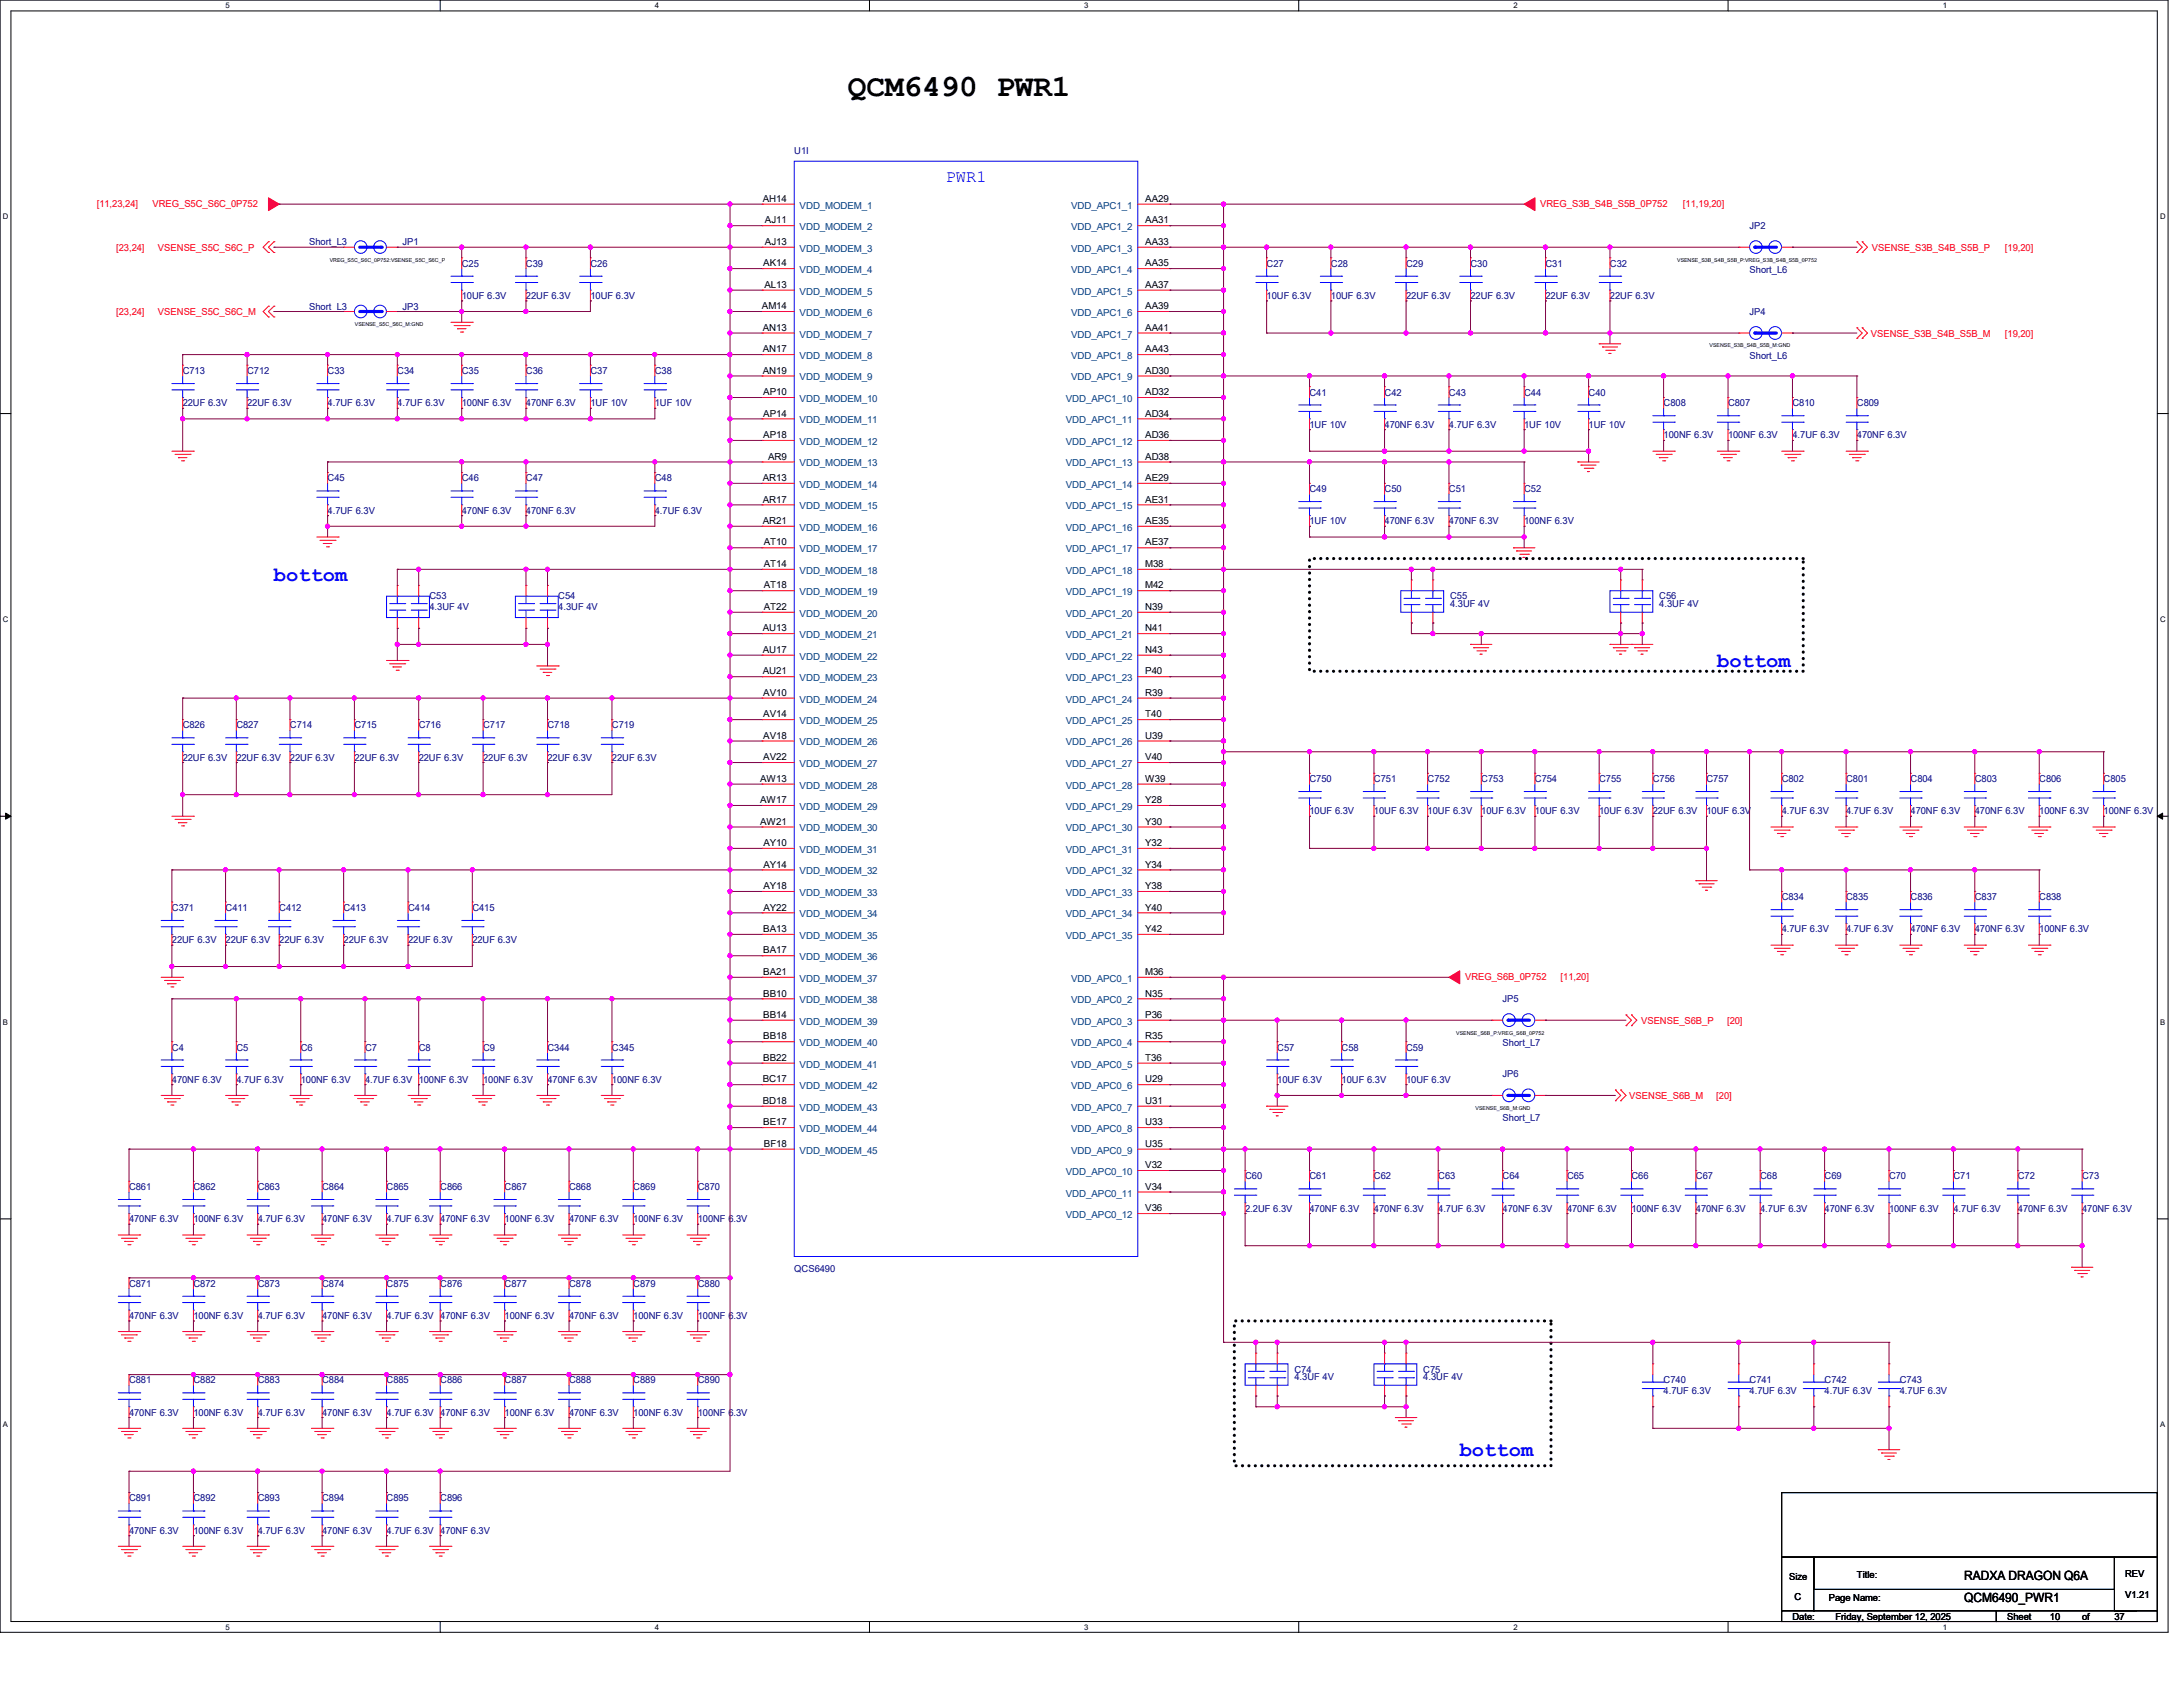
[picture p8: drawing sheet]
<svg xmlns="http://www.w3.org/2000/svg" width="558mm" height="431mm" viewBox="0 0 558 431" stroke-linecap="round" stroke-linejoin="round" font-family="sans-serif">
<defs><g id="words">
<text font-size="7.9" x="216.7" y="24.5">QCM6490 PWR1</text>
<g font-size="5.2" fill="#00f">
<text x="70" y="148.4">bottom</text>
<text x="439" y="170.4">bottom</text>
<text x="373.1" y="372">bottom</text>
</g>
<text font-size="4.4" fill="#00f" x="241.7" y="46.6">PWR1</text>
<g font-size="3.3">
<text x="502.1" y="403.8">RADXA DRAGON Q6A</text>
<text x="502.1" y="409.3">QCM6490_PWR1</text>
</g>
<g font-size="2.5" fill="#000080">
<text x="203" y="39.3">U1I</text>
<text x="447.2" y="58.5">JP2</text>
<text x="79" y="62.7">Short_L3</text>
<text x="102.9" y="62.7">JP1</text>
<text x="118" y="68.1">C25</text>
<text x="134.5" y="68.1">C39</text>
<text x="150.9" y="68.1">C26</text>
<text x="323.8" y="68.1">C27</text>
<text x="340.2" y="68.1">C28</text>
<text x="359.4" y="68.1">C29</text>
<text x="375.9" y="68.1">C30</text>
<text x="395.1" y="68.1">C31</text>
<text x="411.5" y="68.1">C32</text>
<text x="447.2" y="69.8">Short_L6</text>
<text x="118" y="76.4">10UF 6.3V</text>
<text x="134.5" y="76.4">22UF 6.3V</text>
<text x="150.9" y="76.4">10UF 6.3V</text>
<text x="323.8" y="76.4">10UF 6.3V</text>
<text x="340.2" y="76.4">10UF 6.3V</text>
<text x="359.4" y="76.4">22UF 6.3V</text>
<text x="375.9" y="76.4">22UF 6.3V</text>
<text x="395.1" y="76.4">22UF 6.3V</text>
<text x="411.5" y="76.4">22UF 6.3V</text>
<text x="79" y="79.1">Short_L3</text>
<text x="102.9" y="79.1">JP3</text>
<text x="447.2" y="80.5">JP4</text>
<text x="46.7" y="95.5">C713</text>
<text x="63.2" y="95.5">C712</text>
<text x="83.7" y="95.5">C33</text>
<text x="101.6" y="95.5">C34</text>
<text x="118" y="95.5">C35</text>
<text x="134.5" y="95.5">C36</text>
<text x="150.9" y="95.5">C37</text>
<text x="167.4" y="95.5">C38</text>
<text x="447.2" y="91.7">Short_L6</text>
<text x="334.7" y="101">C41</text>
<text x="353.9" y="101">C42</text>
<text x="370.4" y="101">C43</text>
<text x="389.6" y="101">C44</text>
<text x="406.1" y="101">C40</text>
<text x="46.7" y="103.8">22UF 6.3V</text>
<text x="63.2" y="103.8">22UF 6.3V</text>
<text x="83.7" y="103.8">4.7UF 6.3V</text>
<text x="101.6" y="103.8">4.7UF 6.3V</text>
<text x="118" y="103.8">100NF 6.3V</text>
<text x="134.5" y="103.8">470NF 6.3V</text>
<text x="150.9" y="103.8">1UF 10V</text>
<text x="167.4" y="103.8">1UF 10V</text>
<text x="425.2" y="103.8">C808</text>
<text x="441.7" y="103.8">C807</text>
<text x="458.2" y="103.8">C810</text>
<text x="474.6" y="103.8">C809</text>
<text x="334.7" y="109.3">1UF 10V</text>
<text x="353.9" y="109.3">470NF 6.3V</text>
<text x="370.4" y="109.3">4.7UF 6.3V</text>
<text x="389.6" y="109.3">1UF 10V</text>
<text x="406.1" y="109.3">1UF 10V</text>
<text x="425.2" y="112">100NF 6.3V</text>
<text x="441.7" y="112">100NF 6.3V</text>
<text x="458.2" y="112">4.7UF 6.3V</text>
<text x="474.6" y="112">470NF 6.3V</text>
<text x="83.7" y="123">C45</text>
<text x="118" y="123">C46</text>
<text x="134.5" y="123">C47</text>
<text x="167.4" y="123">C48</text>
<text x="334.7" y="125.7">C49</text>
<text x="353.9" y="125.7">C50</text>
<text x="370.4" y="125.7">C51</text>
<text x="389.6" y="125.7">C52</text>
<text x="83.7" y="131.2">4.7UF 6.3V</text>
<text x="118" y="131.2">470NF 6.3V</text>
<text x="134.5" y="131.2">470NF 6.3V</text>
<text x="167.4" y="131.2">4.7UF 6.3V</text>
<text x="334.7" y="134">1UF 10V</text>
<text x="353.9" y="134">470NF 6.3V</text>
<text x="370.4" y="134">470NF 6.3V</text>
<text x="389.6" y="134">100NF 6.3V</text>
<text x="109.8" y="153.2">C53</text>
<text x="109.8" y="155.9">4.3UF 4V</text>
<text x="142.7" y="153.2">C54</text>
<text x="142.7" y="155.9">4.3UF 4V</text>
<text x="370.7" y="153.2">C55</text>
<text x="370.7" y="155.1">4.3UF 4V</text>
<text x="424.1" y="153.2">C56</text>
<text x="424.1" y="155.1">4.3UF 4V</text>
<text x="46.7" y="186.1">C826</text>
<text x="60.4" y="186.1">C827</text>
<text x="74.1" y="186.1">C714</text>
<text x="90.6" y="186.1">C715</text>
<text x="107" y="186.1">C716</text>
<text x="123.5" y="186.1">C717</text>
<text x="140" y="186.1">C718</text>
<text x="156.4" y="186.1">C719</text>
<text x="46.7" y="194.3">22UF 6.3V</text>
<text x="60.4" y="194.3">22UF 6.3V</text>
<text x="74.1" y="194.3">22UF 6.3V</text>
<text x="90.6" y="194.3">22UF 6.3V</text>
<text x="107" y="194.3">22UF 6.3V</text>
<text x="123.5" y="194.3">22UF 6.3V</text>
<text x="140" y="194.3">22UF 6.3V</text>
<text x="156.4" y="194.3">22UF 6.3V</text>
<text x="334.7" y="199.8">C750</text>
<text x="351.2" y="199.8">C751</text>
<text x="364.9" y="199.8">C752</text>
<text x="378.6" y="199.8">C753</text>
<text x="392.3" y="199.8">C754</text>
<text x="408.8" y="199.8">C755</text>
<text x="422.5" y="199.8">C756</text>
<text x="436.2" y="199.8">C757</text>
<text x="455.4" y="199.8">C802</text>
<text x="471.9" y="199.8">C801</text>
<text x="488.4" y="199.8">C804</text>
<text x="504.8" y="199.8">C803</text>
<text x="521.3" y="199.8">C806</text>
<text x="537.7" y="199.8">C805</text>
<text x="334.7" y="208">10UF 6.3V</text>
<text x="351.2" y="208">10UF 6.3V</text>
<text x="364.9" y="208">10UF 6.3V</text>
<text x="378.6" y="208">10UF 6.3V</text>
<text x="392.3" y="208">10UF 6.3V</text>
<text x="408.8" y="208">10UF 6.3V</text>
<text x="422.5" y="208">22UF 6.3V</text>
<text x="436.2" y="208">10UF 6.3V</text>
<text x="455.4" y="208">4.7UF 6.3V</text>
<text x="471.9" y="208">4.7UF 6.3V</text>
<text x="488.4" y="208">470NF 6.3V</text>
<text x="504.8" y="208">470NF 6.3V</text>
<text x="521.3" y="208">100NF 6.3V</text>
<text x="537.7" y="208">100NF 6.3V</text>
<text x="43.9" y="232.7">C371</text>
<text x="57.7" y="232.7">C411</text>
<text x="71.4" y="232.7">C412</text>
<text x="87.8" y="232.7">C413</text>
<text x="104.3" y="232.7">C414</text>
<text x="120.7" y="232.7">C415</text>
<text x="455.4" y="230">C834</text>
<text x="471.9" y="230">C835</text>
<text x="488.4" y="230">C836</text>
<text x="504.8" y="230">C837</text>
<text x="521.3" y="230">C838</text>
<text x="455.4" y="238.2">4.7UF 6.3V</text>
<text x="471.9" y="238.2">4.7UF 6.3V</text>
<text x="488.4" y="238.2">470NF 6.3V</text>
<text x="504.8" y="238.2">470NF 6.3V</text>
<text x="521.3" y="238.2">100NF 6.3V</text>
<text x="43.9" y="241">22UF 6.3V</text>
<text x="57.7" y="241">22UF 6.3V</text>
<text x="71.4" y="241">22UF 6.3V</text>
<text x="87.8" y="241">22UF 6.3V</text>
<text x="104.3" y="241">22UF 6.3V</text>
<text x="120.7" y="241">22UF 6.3V</text>
<text x="384.1" y="256">JP5</text>
<text x="43.9" y="268.4">C4</text>
<text x="60.4" y="268.4">C5</text>
<text x="76.9" y="268.4">C6</text>
<text x="93.3" y="268.4">C7</text>
<text x="107" y="268.4">C8</text>
<text x="123.5" y="268.4">C9</text>
<text x="140" y="268.4">C344</text>
<text x="156.4" y="268.4">C345</text>
<text x="326.5" y="268.4">C57</text>
<text x="342.9" y="268.4">C58</text>
<text x="359.4" y="268.4">C59</text>
<text x="384.1" y="267.3">Short_L7</text>
<text x="384.1" y="275.3">JP6</text>
<text x="43.9" y="276.6">470NF 6.3V</text>
<text x="60.4" y="276.6">4.7UF 6.3V</text>
<text x="76.9" y="276.6">100NF 6.3V</text>
<text x="93.3" y="276.6">4.7UF 6.3V</text>
<text x="107" y="276.6">100NF 6.3V</text>
<text x="123.5" y="276.6">100NF 6.3V</text>
<text x="140" y="276.6">470NF 6.3V</text>
<text x="156.4" y="276.6">100NF 6.3V</text>
<text x="326.5" y="276.6">10UF 6.3V</text>
<text x="342.9" y="276.6">10UF 6.3V</text>
<text x="359.4" y="276.6">10UF 6.3V</text>
<text x="384.1" y="286.5">Short_L7</text>
<text x="33" y="304">C861</text>
<text x="49.4" y="304">C862</text>
<text x="65.9" y="304">C863</text>
<text x="82.3" y="304">C864</text>
<text x="98.8" y="304">C865</text>
<text x="112.5" y="304">C866</text>
<text x="129" y="304">C867</text>
<text x="145.5" y="304">C868</text>
<text x="161.9" y="304">C869</text>
<text x="178.4" y="304">C870</text>
<text x="318.3" y="301.3">C60</text>
<text x="334.7" y="301.3">C61</text>
<text x="351.2" y="301.3">C62</text>
<text x="367.6" y="301.3">C63</text>
<text x="384.1" y="301.3">C64</text>
<text x="400.6" y="301.3">C65</text>
<text x="417" y="301.3">C66</text>
<text x="433.5" y="301.3">C67</text>
<text x="449.9" y="301.3">C68</text>
<text x="466.4" y="301.3">C69</text>
<text x="482.9" y="301.3">C70</text>
<text x="499.3" y="301.3">C71</text>
<text x="515.8" y="301.3">C72</text>
<text x="532.2" y="301.3">C73</text>
<text x="318.3" y="309.5">2.2UF 6.3V</text>
<text x="334.7" y="309.5">470NF 6.3V</text>
<text x="351.2" y="309.5">470NF 6.3V</text>
<text x="367.6" y="309.5">4.7UF 6.3V</text>
<text x="384.1" y="309.5">470NF 6.3V</text>
<text x="400.6" y="309.5">470NF 6.3V</text>
<text x="417" y="309.5">100NF 6.3V</text>
<text x="433.5" y="309.5">470NF 6.3V</text>
<text x="449.9" y="309.5">4.7UF 6.3V</text>
<text x="466.4" y="309.5">470NF 6.3V</text>
<text x="482.9" y="309.5">100NF 6.3V</text>
<text x="499.3" y="309.5">4.7UF 6.3V</text>
<text x="515.8" y="309.5">470NF 6.3V</text>
<text x="532.2" y="309.5">470NF 6.3V</text>
<text x="33" y="312.3">470NF 6.3V</text>
<text x="49.4" y="312.3">100NF 6.3V</text>
<text x="65.9" y="312.3">4.7UF 6.3V</text>
<text x="82.3" y="312.3">470NF 6.3V</text>
<text x="98.8" y="312.3">4.7UF 6.3V</text>
<text x="112.5" y="312.3">470NF 6.3V</text>
<text x="129" y="312.3">100NF 6.3V</text>
<text x="145.5" y="312.3">470NF 6.3V</text>
<text x="161.9" y="312.3">100NF 6.3V</text>
<text x="178.4" y="312.3">100NF 6.3V</text>
<text x="33" y="328.7">C871</text>
<text x="49.4" y="328.7">C872</text>
<text x="65.9" y="328.7">C873</text>
<text x="82.3" y="328.7">C874</text>
<text x="98.8" y="328.7">C875</text>
<text x="112.5" y="328.7">C876</text>
<text x="129" y="328.7">C877</text>
<text x="145.5" y="328.7">C878</text>
<text x="161.9" y="328.7">C879</text>
<text x="178.4" y="328.7">C880</text>
<text x="203" y="324.9">QCS6490</text>
<text x="33" y="337">470NF 6.3V</text>
<text x="49.4" y="337">100NF 6.3V</text>
<text x="65.9" y="337">4.7UF 6.3V</text>
<text x="82.3" y="337">470NF 6.3V</text>
<text x="98.8" y="337">4.7UF 6.3V</text>
<text x="112.5" y="337">470NF 6.3V</text>
<text x="129" y="337">100NF 6.3V</text>
<text x="145.5" y="337">470NF 6.3V</text>
<text x="161.9" y="337">100NF 6.3V</text>
<text x="178.4" y="337">100NF 6.3V</text>
<text x="33" y="353.4">C881</text>
<text x="49.4" y="353.4">C882</text>
<text x="65.9" y="353.4">C883</text>
<text x="82.3" y="353.4">C884</text>
<text x="98.8" y="353.4">C885</text>
<text x="112.5" y="353.4">C886</text>
<text x="129" y="353.4">C887</text>
<text x="145.5" y="353.4">C888</text>
<text x="161.9" y="353.4">C889</text>
<text x="178.4" y="353.4">C890</text>
<text x="330.9" y="350.7">C74</text>
<text x="330.9" y="352.6">4.3UF 4V</text>
<text x="363.8" y="350.7">C75</text>
<text x="363.8" y="352.6">4.3UF 4V</text>
<text x="425.2" y="353.4">C740</text>
<text x="447.2" y="353.4">C741</text>
<text x="466.4" y="353.4">C742</text>
<text x="485.6" y="353.4">C743</text>
<text x="425.2" y="356.1">4.7UF 6.3V</text>
<text x="447.2" y="356.1">4.7UF 6.3V</text>
<text x="466.4" y="356.1">4.7UF 6.3V</text>
<text x="485.6" y="356.1">4.7UF 6.3V</text>
<text x="33" y="361.7">470NF 6.3V</text>
<text x="49.4" y="361.7">100NF 6.3V</text>
<text x="65.9" y="361.7">4.7UF 6.3V</text>
<text x="82.3" y="361.7">470NF 6.3V</text>
<text x="98.8" y="361.7">4.7UF 6.3V</text>
<text x="112.5" y="361.7">470NF 6.3V</text>
<text x="129" y="361.7">100NF 6.3V</text>
<text x="145.5" y="361.7">470NF 6.3V</text>
<text x="161.9" y="361.7">100NF 6.3V</text>
<text x="178.4" y="361.7">100NF 6.3V</text>
<text x="33" y="383.6">C891</text>
<text x="49.4" y="383.6">C892</text>
<text x="65.9" y="383.6">C893</text>
<text x="82.3" y="383.6">C894</text>
<text x="98.8" y="383.6">C895</text>
<text x="112.5" y="383.6">C896</text>
<text x="33" y="391.8">470NF 6.3V</text>
<text x="49.4" y="391.8">100NF 6.3V</text>
<text x="65.9" y="391.8">4.7UF 6.3V</text>
<text x="82.3" y="391.8">470NF 6.3V</text>
<text x="98.8" y="391.8">4.7UF 6.3V</text>
<text x="112.5" y="391.8">470NF 6.3V</text>
</g>
<g font-size="2.5" fill="#f00">
<text x="24.7" y="52.8">[11,23,24]</text>
<text x="39" y="52.8">VREG_S5C_S6C_0P752</text>
<text x="393.7" y="52.8">VREG_S3B_S4B_S5B_0P752</text>
<text x="430.2" y="52.8">[11,19,20]</text>
<text x="29.7" y="64">[23,24]</text>
<text x="40.4" y="64">VSENSE_S5C_S6C_P</text>
<text x="478.5" y="64">VSENSE_S3B_S4B_S5B_P</text>
<text x="512.5" y="64">[19,20]</text>
<text x="29.7" y="80.5">[23,24]</text>
<text x="40.4" y="80.5">VSENSE_S5C_S6C_M</text>
<text x="478.2" y="86">VSENSE_S3B_S4B_S5B_M</text>
<text x="512.5" y="86">[19,20]</text>
<text x="374.5" y="250.3">VREG_S6B_0P752</text>
<text x="398.9" y="250.3">[11,20]</text>
<text x="419.5" y="261.5">VSENSE_S6B_P</text>
<text x="441.5" y="261.5">[20]</text>
<text x="416.5" y="280.7">VSENSE_S6B_M</text>
<text x="438.7" y="280.7">[20]</text>
</g>
<g font-size="2.5">
<text x="195" y="51.6">AH14</text>
<text x="292.7" y="51.6">AA29</text>
<text x="195.5" y="57.1">AJ11</text>
<text x="292.7" y="57.1">AA31</text>
<text x="195.5" y="62.6">AJ13</text>
<text x="292.7" y="62.6">AA33</text>
<text x="195.1" y="68">AK14</text>
<text x="292.7" y="68">AA35</text>
<text x="195.4" y="73.5">AL13</text>
<text x="292.7" y="73.5">AA37</text>
<text x="194.8" y="79">AM14</text>
<text x="292.7" y="79">AA39</text>
<text x="195" y="84.5">AN13</text>
<text x="195" y="90">AN17</text>
<text x="292.7" y="84.5">AA41</text>
<text x="292.7" y="90">AA43</text>
<text x="195" y="95.5">AN19</text>
<text x="292.7" y="95.5">AD30</text>
<text x="195.1" y="101">AP10</text>
<text x="292.7" y="101">AD32</text>
<text x="195.1" y="106.4">AP14</text>
<text x="292.7" y="106.4">AD34</text>
<text x="195.1" y="111.9">AP18</text>
<text x="292.7" y="111.9">AD36</text>
<text x="196.3" y="117.4">AR9</text>
<text x="292.7" y="117.4">AD38</text>
<text x="195" y="122.9">AR13</text>
<text x="292.7" y="122.9">AE29</text>
<text x="195" y="128.4">AR17</text>
<text x="292.7" y="128.4">AE31</text>
<text x="195" y="133.9">AR21</text>
<text x="292.7" y="133.9">AE35</text>
<text x="195.2" y="139.4">AT10</text>
<text x="292.7" y="139.4">AE37</text>
<text x="195.2" y="144.9">AT14</text>
<text x="292.7" y="144.9">M38</text>
<text x="195.2" y="150.3">AT18</text>
<text x="195.2" y="155.8">AT22</text>
<text x="292.7" y="150.3">M42</text>
<text x="292.7" y="155.8">N39</text>
<text x="195" y="161.3">AU13</text>
<text x="292.7" y="161.3">N41</text>
<text x="195" y="166.8">AU17</text>
<text x="292.7" y="166.8">N43</text>
<text x="195" y="172.3">AU21</text>
<text x="292.7" y="172.3">P40</text>
<text x="195.1" y="177.8">AV10</text>
<text x="292.7" y="177.8">R39</text>
<text x="195.1" y="183.3">AV14</text>
<text x="292.7" y="183.3">T40</text>
<text x="195.1" y="188.7">AV18</text>
<text x="292.7" y="188.7">U39</text>
<text x="195.1" y="194.2">AV22</text>
<text x="292.7" y="194.2">V40</text>
<text x="194.3" y="199.7">AW13</text>
<text x="292.7" y="199.7">W39</text>
<text x="194.3" y="205.2">AW17</text>
<text x="292.7" y="205.2">Y28</text>
<text x="194.3" y="210.7">AW21</text>
<text x="292.7" y="210.7">Y30</text>
<text x="195.2" y="216.2">AY10</text>
<text x="195.2" y="221.7">AY14</text>
<text x="292.7" y="216.2">Y32</text>
<text x="292.7" y="221.7">Y34</text>
<text x="195.2" y="227.2">AY18</text>
<text x="292.7" y="227.2">Y38</text>
<text x="195.2" y="232.6">AY22</text>
<text x="292.7" y="232.6">Y40</text>
<text x="195.1" y="238.1">BA13</text>
<text x="292.7" y="238.1">Y42</text>
<text x="195.1" y="243.6">BA17</text>
<text x="195.1" y="249.1">BA21</text>
<text x="292.7" y="249.1">M36</text>
<text x="195.1" y="254.6">BB10</text>
<text x="292.7" y="254.6">N35</text>
<text x="195.1" y="260.1">BB14</text>
<text x="292.7" y="260.1">P36</text>
<text x="195.1" y="265.6">BB18</text>
<text x="292.7" y="265.6">R35</text>
<text x="195.1" y="271">BB22</text>
<text x="292.7" y="271">T36</text>
<text x="195" y="276.5">BC17</text>
<text x="292.7" y="276.5">U29</text>
<text x="195" y="282">BD18</text>
<text x="195.1" y="287.5">BE17</text>
<text x="292.7" y="282">U31</text>
<text x="292.7" y="287.5">U33</text>
<text x="195.3" y="293">BF18</text>
<text x="292.7" y="293">U35</text>
<text x="292.7" y="298.4">V32</text>
<text x="292.7" y="304">V34</text>
<text x="292.7" y="309.5">V36</text>
<text x="457.3" y="403.6">Size</text>
<text x="474.6" y="403.1">Title:</text>
<text x="543.2" y="402.8">REV</text>
<text x="458.2" y="413.8">Date:</text>
<text x="458.7" y="408.9">C</text>
<text x="467.5" y="409.1">Page Name:</text>
<text x="469.1" y="413.8">Friday, September 12, 2025</text>
<text x="513" y="413.8">Sheet</text>
<text x="524" y="413.8">10</text>
<text x="532.2" y="413.8">of</text>
<text x="540.5" y="413.8">37</text>
<text x="543.2" y="408.3">V1.21</text>
</g>
<g font-size="2.5" fill="#004080">
<text x="204.4" y="53.3">VDD_MODEM_1</text>
<text x="273.8" y="53.3">VDD_APC1_1</text>
<text x="204.4" y="58.8">VDD_MODEM_2</text>
<text x="273.8" y="58.8">VDD_APC1_2</text>
<text x="204.4" y="64.3">VDD_MODEM_3</text>
<text x="273.8" y="64.3">VDD_APC1_3</text>
<text x="204.4" y="69.8">VDD_MODEM_4</text>
<text x="273.8" y="69.8">VDD_APC1_4</text>
<text x="204.4" y="75.3">VDD_MODEM_5</text>
<text x="273.8" y="75.3">VDD_APC1_5</text>
<text x="204.4" y="80.7">VDD_MODEM_6</text>
<text x="273.8" y="80.7">VDD_APC1_6</text>
<text x="204.4" y="86.2">VDD_MODEM_7</text>
<text x="273.8" y="86.2">VDD_APC1_7</text>
<text x="204.4" y="91.7">VDD_MODEM_8</text>
<text x="273.8" y="91.7">VDD_APC1_8</text>
<text x="204.4" y="97.2">VDD_MODEM_9</text>
<text x="273.8" y="97.2">VDD_APC1_9</text>
<text x="204.4" y="102.7">VDD_MODEM_10</text>
<text x="272.4" y="102.7">VDD_APC1_10</text>
<text x="204.4" y="108.2">VDD_MODEM_11</text>
<text x="204.4" y="113.7">VDD_MODEM_12</text>
<text x="272.4" y="108.2">VDD_APC1_11</text>
<text x="272.4" y="113.7">VDD_APC1_12</text>
<text x="204.4" y="119.2">VDD_MODEM_13</text>
<text x="272.4" y="119.2">VDD_APC1_13</text>
<text x="204.4" y="124.6">VDD_MODEM_14</text>
<text x="272.4" y="124.6">VDD_APC1_14</text>
<text x="204.4" y="130.1">VDD_MODEM_15</text>
<text x="272.4" y="130.1">VDD_APC1_15</text>
<text x="204.4" y="135.6">VDD_MODEM_16</text>
<text x="272.4" y="135.6">VDD_APC1_16</text>
<text x="204.4" y="141.1">VDD_MODEM_17</text>
<text x="272.4" y="141.1">VDD_APC1_17</text>
<text x="204.4" y="146.6">VDD_MODEM_18</text>
<text x="272.4" y="146.6">VDD_APC1_18</text>
<text x="204.4" y="152.1">VDD_MODEM_19</text>
<text x="272.4" y="152.1">VDD_APC1_19</text>
<text x="204.4" y="157.6">VDD_MODEM_20</text>
<text x="272.4" y="157.6">VDD_APC1_20</text>
<text x="204.4" y="163">VDD_MODEM_21</text>
<text x="272.4" y="163">VDD_APC1_21</text>
<text x="204.4" y="168.5">VDD_MODEM_22</text>
<text x="272.4" y="168.5">VDD_APC1_22</text>
<text x="204.4" y="174">VDD_MODEM_23</text>
<text x="204.4" y="179.5">VDD_MODEM_24</text>
<text x="272.4" y="174">VDD_APC1_23</text>
<text x="272.4" y="179.5">VDD_APC1_24</text>
<text x="204.4" y="185">VDD_MODEM_25</text>
<text x="272.4" y="185">VDD_APC1_25</text>
<text x="204.4" y="190.5">VDD_MODEM_26</text>
<text x="272.4" y="190.5">VDD_APC1_26</text>
<text x="204.4" y="196">VDD_MODEM_27</text>
<text x="272.4" y="196">VDD_APC1_27</text>
<text x="204.4" y="201.5">VDD_MODEM_28</text>
<text x="272.4" y="201.5">VDD_APC1_28</text>
<text x="204.4" y="206.9">VDD_MODEM_29</text>
<text x="272.4" y="206.9">VDD_APC1_29</text>
<text x="204.4" y="212.4">VDD_MODEM_30</text>
<text x="272.4" y="212.4">VDD_APC1_30</text>
<text x="204.4" y="217.9">VDD_MODEM_31</text>
<text x="272.4" y="217.9">VDD_APC1_31</text>
<text x="204.4" y="223.4">VDD_MODEM_32</text>
<text x="272.4" y="223.4">VDD_APC1_32</text>
<text x="204.4" y="228.9">VDD_MODEM_33</text>
<text x="272.4" y="228.9">VDD_APC1_33</text>
<text x="204.4" y="234.4">VDD_MODEM_34</text>
<text x="204.4" y="239.9">VDD_MODEM_35</text>
<text x="272.4" y="234.4">VDD_APC1_34</text>
<text x="272.4" y="239.9">VDD_APC1_35</text>
<text x="204.4" y="245.3">VDD_MODEM_36</text>
<text x="204.4" y="250.8">VDD_MODEM_37</text>
<text x="273.8" y="250.8">VDD_APC0_1</text>
<text x="204.4" y="256.3">VDD_MODEM_38</text>
<text x="273.8" y="256.3">VDD_APC0_2</text>
<text x="204.4" y="261.8">VDD_MODEM_39</text>
<text x="273.8" y="261.8">VDD_APC0_3</text>
<text x="204.4" y="267.3">VDD_MODEM_40</text>
<text x="273.8" y="267.3">VDD_APC0_4</text>
<text x="204.4" y="272.8">VDD_MODEM_41</text>
<text x="273.8" y="272.8">VDD_APC0_5</text>
<text x="204.4" y="278.3">VDD_MODEM_42</text>
<text x="273.8" y="278.3">VDD_APC0_6</text>
<text x="204.4" y="283.8">VDD_MODEM_43</text>
<text x="273.8" y="283.8">VDD_APC0_7</text>
<text x="204.4" y="289.2">VDD_MODEM_44</text>
<text x="273.8" y="289.2">VDD_APC0_8</text>
<text x="204.4" y="294.7">VDD_MODEM_45</text>
<text x="273.8" y="294.7">VDD_APC0_9</text>
<text x="272.4" y="300.2">VDD_APC0_10</text>
<text x="272.4" y="305.7">VDD_APC0_11</text>
<text x="272.4" y="311.2">VDD_APC0_12</text>
</g>
<g font-size="2">
<text x="57.7" y="2.1">5</text>
<text x="167.4" y="2.1">4</text>
<text x="277.1" y="2.1">3</text>
<text x="386.8" y="2.1">2</text>
<text x="496.6" y="2.1">1</text>
<text x=".8" y="56">D</text>
<text x="552.2" y="56">D</text>
<text x=".8" y="158.9">C</text>
<text x="552.2" y="158.9">C</text>
<text x=".8" y="261.7">B</text>
<text x="552.2" y="261.7">B</text>
<text x=".8" y="364.6">A</text>
<text x="552.2" y="364.6">A</text>
<text x="57.7" y="416.3">5</text>
<text x="167.4" y="416.3">4</text>
<text x="277.1" y="416.3">3</text>
<text x="386.8" y="416.3">2</text>
<text x="496.6" y="416.3">1</text>
</g>
<g font-size="1.4">
<text x="84.3" y="66.8">VREG_S5C_S6C_0P752:VSENSE_S5C_S6C_P</text>
<text x="428.7" y="66.8">VSENSE_S3B_S4B_S5B_P:VREG_S3B_S4B_S5B_0P752</text>
<text x="90.7" y="83.3">VSENSE_S5C_S6C_M:GND</text>
<text x="437" y="88.8">VSENSE_S3B_S4B_S5B_M:GND</text>
<text x="372.2" y="264.4">VSENSE_S6B_P:VREG_S6B_0P752</text>
<text x="377.2" y="283.5">VSENSE_S6B_M:GND</text>
</g>
</g></defs>
<g fill="none" stroke="#000" stroke-width=".26">
<path d="M0 0h554.2v417h-554.2zM2.8 2.8h548.6v411.5h-548.6zM112.5 0v2.8M222.2 0v2.8M332 0v2.8M441.7 0v2.8M0 105.7h2.8M551.4 105.7h2.8M0 208.5h2.8M1.4 207.7l1.4 .8-1.4 .8zM551.4 208.5l1.4-.8v1.6zM551.4 208.5h2.8"/>
<path d="M0 311.4h2.8M551.4 311.4h2.8M112.5 414.3v2.7M222.2 414.3v2.7M332 414.3v2.7M441.7 414.3v2.7"/>
</g>
<path d="M1.4 207.7l1.4 .8-1.4 .8zM551.4 208.5l1.4-.8v1.6z" fill="#000"/>
<path d="M334.7 142.7h126.2v28.8h-126.2zM315.5 337.5h81v37h-81z" fill="none" stroke="#000" stroke-width=".8" stroke-dasharray="0 1.6"/>
<g fill="none" stroke="#f00" stroke-width=".26">
<path d="M115.3 82.3h5.4M116.1 83.2h3.8M116.9 84h.1M116.9 84h2.2M117.7 84.8h.6M118.3 84.8h.1M119.9 83.2h.1M120.7 82.3h.1M408.8 87.8h.1M408.8 87.8h5.5M409.6 88.6h.1M409.6 88.6h3.9"/>
<path d="M410.4 89.5h2.2M411.3 90.3h.1M411.3 90.3h.5M412.6 89.5h.1M43.9 115.3h5.5M44.7 116.1h3.9M45.6 116.9h.1M45.6 116.9h2.2M46.4 117.7h.5M46.9 117.7h.1M48.6 116.1h.1M49.4 115.3h.1"/>
<path d="M403.3 118h.1M403.3 118h5.5M404.1 118.8h.1M404.1 118.8h3.9M405 119.6h2.2M407.2 119.6h.1M422.5 115.3h5.5M423.3 116.1h3.9M424.1 116.9h.1M424.1 116.9h2.2M425 117.7h.5M425.5 117.7h.1"/>
<path d="M427.2 116.1h.1M428 115.3h.1M439 115.3h5.5M439.8 116.1h3.8M440.6 116.9h.1M440.6 116.9h2.2M441.5 117.7h.5M442 117.7h.1M443.6 116.1h.1M444.5 115.3h.1M455.4 115.3h5.5M456.2 116.1h3.9"/>
<path d="M457.1 116.9h.1M457.1 116.9h2.2M457.9 117.7h.5M458.4 117.7h.1M460.1 116.1h.1M460.9 115.3h.1M471.9 115.3h5.5M472.7 116.1h3.8M473.5 116.9h.1M473.5 116.9h2.2M474.3 117.7h.6M474.9 117.7h.1"/>
<path d="M476.5 116.1h.1M477.4 115.3h.1M81 137.2h5.4M81.8 138h3.8M82.6 138.9h.1M82.6 138.9h2.2M83.4 139.7h.6M84 139.7h.1M85.6 138h.1M86.4 137.2h.1M386.8 140h.1M386.8 140h5.5"/>
<path d="M405.8 120.5h.1M405.8 120.5h.5M387.6 140.8h.1M387.6 140.8h3.9M388.5 141.6h2.2M389.3 142.4h.1M389.3 142.4h.5M390.7 141.6h.1M98.8 168.7h5.5M99.6 169.6h3.9M100.5 170.4h.1M100.5 170.4h2.2"/>
<path d="M101.3 171.2h.5M101.8 171.2h.1M103.5 169.6h.1M104.3 168.7h.1M137.2 170.1h5.5M138 170.9h3.9M138.9 171.8h.1M138.9 171.8h2.2M139.7 172.6h.5M140.2 172.6h.1M141.9 170.9h.1M142.7 170.1h.1"/>
<path d="M375.9 164.6h.1M375.9 164.6h5.4M376.7 165.5h.1M376.7 165.5h3.8M377.5 166.3h2.2M378.3 167.1h.1M378.3 167.1h.6M379.7 166.3h.1M411.5 164.6h.1M411.5 164.6h11M412.4 165.5h.1M412.4 165.5h3.8"/>
<path d="M413.2 166.3h2.2M414 167.1h.1M414 167.1h.5M415.4 166.3h.1M417 164.6h.1M417.8 165.5h.1M417.8 165.5h3.9M418.7 166.3h2.2M419.5 167.1h.1M419.5 167.1h.5M420.9 166.3h.1M43.9 208.5h5.5"/>
<path d="M44.7 209.3h3.9M45.6 210.2h.1M45.6 210.2h2.2M46.4 211h.5M46.9 211h.1M48.6 209.3h.1M49.4 208.5h.1M452.7 211.3h5.5M453.5 212.1h3.8M454.3 212.9h.1M454.3 212.9h2.2M455.2 213.7h.5"/>
<path d="M455.7 213.7h.1M457.3 212.1h.1M458.2 211.3h.1M469.1 211.3h5.5M469.9 212.1h3.9M470.8 212.9h.1M470.8 212.9h2.2M471.6 213.7h.5M472.1 213.7h.1M473.8 212.1h.1M474.6 211.3h.1M485.6 211.3h5.5"/>
<path d="M486.4 212.1h3.9M487.3 212.9h.1M487.3 212.9h2.2M488.1 213.7h.5M488.6 213.7h.1M490.3 212.1h.1M491.1 211.3h.1M502.1 211.3h5.4M502.9 212.1h3.8M503.7 212.9h.1M503.7 212.9h2.2M504.5 213.7h.6"/>
<path d="M505.1 213.7h.1M506.7 212.1h.1M507.5 211.3h.1M518.5 211.3h5.5M519.3 212.1h3.9M520.1 212.9h.1M520.1 212.9h2.3M521 213.7h.5M521.5 213.7h.1M523.2 212.1h.1M524 211.3h.1M535 211.3h5.5"/>
<path d="M535.8 212.1h3.8M536.6 212.9h.1M536.6 212.9h2.2M537.5 213.7h.5M538 213.7h.1M539.6 212.1h.1M540.5 211.3h.1M433.5 225h.1M433.5 225h5.5M434.3 225.8h.1M434.3 225.8h3.8M435.1 226.7h2.2"/>
<path d="M435.9 227.5h.1M435.9 227.5h.6M437.3 226.7h.1M41.2 249.7h5.5M42 250.5h3.8M42.8 251.3h.1M42.8 251.3h2.2M43.7 252.1h.5M44.2 252.1h.1M45.8 250.5h.1M46.7 249.7h.1M452.7 241.5h5.5"/>
<path d="M453.5 242.3h3.8M454.3 243.1h.1M454.3 243.1h2.2M455.2 243.9h.5M455.7 243.9h.1M457.3 242.3h.1M458.2 241.5h.1M469.1 241.5h5.5M469.9 242.3h3.9M470.8 243.1h.1M470.8 243.1h2.2M471.6 243.9h.5"/>
<path d="M472.1 243.9h.1M473.8 242.3h.1M474.6 241.5h.1M485.6 241.5h5.5M486.4 242.3h3.9M487.3 243.1h.1M487.3 243.1h2.2M488.1 243.9h.5M488.6 243.9h.1M490.3 242.3h.1M491.1 241.5h.1M502.1 241.5h5.4"/>
<path d="M502.9 242.3h3.8M503.7 243.1h.1M503.7 243.1h2.2M504.5 243.9h.6M505.1 243.9h.1M506.7 242.3h.1M507.5 241.5h.1M518.5 241.5h5.5M519.3 242.3h3.9M520.1 243.1h.1M520.1 243.1h2.3M521 243.9h.5"/>
<path d="M521.5 243.9h.1M523.2 242.3h.1M524 241.5h.1M41.2 279.9h5.5M46.7 279.9h.1M57.7 279.9h5.5M63.2 279.9h.1M74.1 279.9h5.5M79.6 279.9h.1M90.6 279.9h5.5M96.1 279.9h.1M104.3 279.9h5.5"/>
<path d="M109.8 279.9h.1M120.7 279.9h5.5M126.2 279.9h.1M137.2 279.9h5.5M142.7 279.9h.1M153.7 279.9h5.5M159.2 279.9h.1M42 280.7h3.8M42.8 281.5h.1M42.8 281.5h2.2M43.7 282.3h.5M44.2 282.3h.1"/>
<path d="M45.8 280.7h.1M58.5 280.7h3.8M59.3 281.5h.1M59.3 281.5h2.2M60.1 282.3h.6M60.7 282.3h.1M62.3 280.7h.1M74.9 280.7h3.9M75.8 281.5h.1M75.8 281.5h2.2M76.6 282.3h.5M77.1 282.3h.1"/>
<path d="M78.8 280.7h.1M91.4 280.7h3.8M92.2 281.5h.1M92.2 281.5h2.2M93 282.3h.6M93.6 282.3h.1M95.2 280.7h.1M105.1 280.7h3.9M105.9 281.5h.1M105.9 281.5h2.2M106.8 282.3h.5M107.3 282.3h.1"/>
<path d="M109 280.7h.1M121.6 280.7h3.8M122.4 281.5h.1M122.4 281.5h2.2M123.2 282.3h.6M123.8 282.3h.1M125.4 280.7h.1M138 280.7h3.9M138.9 281.5h.1M138.9 281.5h2.2M139.7 282.3h.5M140.2 282.3h.1"/>
<path d="M141.9 280.7h.1M154.5 280.7h3.8M155.3 281.5h.1M155.3 281.5h2.2M156.1 282.3h.6M156.7 282.3h.1M158.3 280.7h.1M323.8 282.6h.1M323.8 282.6h5.4M324.6 283.4h.1M324.6 283.4h3.8M325.4 284.2h2.2"/>
<path d="M326.2 285.1h.1M326.2 285.1h.6M327.6 284.2h.1M30.2 315.5h5.5M31 316.4h3.9M31.9 317.2h.1M31.9 317.2h2.2M32.7 318h.5M33.2 318h.1M34.9 316.4h.1M35.7 315.5h.1M46.7 315.5h5.5"/>
<path d="M47.5 316.4h3.9M48.3 317.2h.1M48.3 317.2h2.2M49.1 318h.6M49.7 318h.1M51.4 316.4h.1M52.2 315.5h.1M63.2 315.5h5.4M64 316.4h3.8M64.8 317.2h.1M64.8 317.2h2.2M65.6 318h.6"/>
<path d="M66.2 318h.1M67.8 316.4h.1M68.6 315.5h.1M79.6 315.5h5.5M80.4 316.4h3.9M81.2 317.2h.1M81.2 317.2h2.2M82.1 318h.5M82.6 318h.1M84.3 316.4h.1M85.1 315.5h.1M96.1 315.5h5.5"/>
<path d="M96.9 316.4h3.8M97.7 317.2h.1M97.7 317.2h2.2M98.6 318h.5M99.1 318h.1M100.7 316.4h.1M101.6 315.5h.1M109.8 315.5h5.5M110.6 316.4h3.8M111.4 317.2h.1M111.4 317.2h2.2M112.3 318h.5"/>
<path d="M112.8 318h.1M114.4 316.4h.1M115.3 315.5h.1M126.2 315.5h5.5M127 316.4h3.9M127.9 317.2h.1M127.9 317.2h2.2M128.7 318h.5M129.2 318h.1M130.9 316.4h.1M131.7 315.5h.1M142.7 315.5h5.5"/>
<path d="M143.5 316.4h3.9M144.4 317.2h.1M144.4 317.2h2.2M145.2 318h.5M145.7 318h.1M147.4 316.4h.1M148.2 315.5h.1M159.2 315.5h5.4M160 316.4h3.8M160.8 317.2h.1M160.8 317.2h2.2M161.6 318h.6"/>
<path d="M162.2 318h.1M163.8 316.4h.1M164.6 315.5h.1M175.6 315.5h5.5M176.4 316.4h3.9M177.2 317.2h.1M177.2 317.2h2.3M178.1 318h.5M178.6 318h.1M180.3 316.4h.1M181.1 315.5h.1M529.5 323.8h.1"/>
<path d="M529.5 323.8h5.5M530.3 324.6h.1M530.3 324.6h3.9M531.1 325.4h2.2M532 326.2h.1M532 326.2h.5M533.3 325.4h.1M30.2 340.2h5.5M31 341h3.9M31.9 341.8h.1M31.9 341.8h2.2M32.7 342.7h.5"/>
<path d="M33.2 342.7h.1M34.9 341h.1M35.7 340.2h.1M46.7 340.2h5.5M47.5 341h3.9M48.3 341.8h.1M48.3 341.8h2.2M49.1 342.7h.6M49.7 342.7h.1M51.4 341h.1M52.2 340.2h.1M63.2 340.2h5.4"/>
<path d="M64 341h3.8M64.8 341.8h.1M64.8 341.8h2.2M65.6 342.7h.6M66.2 342.7h.1M67.8 341h.1M68.6 340.2h.1M79.6 340.2h5.5M80.4 341h3.9M81.2 341.8h.1M81.2 341.8h2.2M82.1 342.7h.5"/>
<path d="M82.6 342.7h.1M84.3 341h.1M85.1 340.2h.1M96.1 340.2h5.5M96.9 341h3.8M97.7 341.8h.1M97.7 341.8h2.2M98.6 342.7h.5M99.1 342.7h.1M100.7 341h.1M101.6 340.2h.1M109.8 340.2h5.5"/>
<path d="M110.6 341h3.8M111.4 341.8h.1M111.4 341.8h2.2M112.3 342.7h.5M112.8 342.7h.1M114.4 341h.1M115.3 340.2h.1M126.2 340.2h5.5M127 341h3.9M127.9 341.8h.1M127.9 341.8h2.2M128.7 342.7h.5"/>
<path d="M129.2 342.7h.1M130.9 341h.1M131.7 340.2h.1M142.7 340.2h5.5M143.5 341h3.9M144.4 341.8h.1M144.4 341.8h2.2M145.2 342.7h.5M145.7 342.7h.1M147.4 341h.1M148.2 340.2h.1M159.2 340.2h5.4"/>
<path d="M160 341h3.8M160.8 341.8h.1M160.8 341.8h2.2M161.6 342.7h.6M162.2 342.7h.1M163.8 341h.1M164.6 340.2h.1M175.6 340.2h5.5M176.4 341h3.9M177.2 341.8h.1M177.2 341.8h2.3M178.1 342.7h.5"/>
<path d="M178.6 342.7h.1M180.3 341h.1M181.1 340.2h.1M30.2 364.9h5.5M31 365.7h3.9M31.9 366.5h.1M31.9 366.5h2.2M32.7 367.4h.5M33.2 367.4h.1M34.9 365.7h.1M35.7 364.9h.1M46.7 364.9h5.5"/>
<path d="M47.5 365.7h3.9M48.3 366.5h.1M48.3 366.5h2.2M49.1 367.4h.6M49.7 367.4h.1M51.4 365.7h.1M52.2 364.9h.1M63.2 364.9h5.4M64 365.7h3.8M64.8 366.5h.1M64.8 366.5h2.2M65.6 367.4h.6"/>
<path d="M66.2 367.4h.1M67.8 365.7h.1M68.6 364.9h.1M79.6 364.9h5.5M80.4 365.7h3.9M81.2 366.5h.1M81.2 366.5h2.2M82.1 367.4h.5M82.6 367.4h.1M84.3 365.7h.1M85.1 364.9h.1M96.1 364.9h5.5"/>
<path d="M96.9 365.7h3.8M97.7 366.5h.1M97.7 366.5h2.2M98.6 367.4h.5M99.1 367.4h.1M100.7 365.7h.1M101.6 364.9h.1M109.8 364.9h5.5M110.6 365.7h3.8M111.4 366.5h.1M111.4 366.5h2.2M112.3 367.4h.5"/>
<path d="M112.8 367.4h.1M114.4 365.7h.1M115.3 364.9h.1M126.2 364.9h5.5M127 365.7h3.9M127.9 366.5h.1M127.9 366.5h2.2M128.7 367.4h.5M129.2 367.4h.1M130.9 365.7h.1M131.7 364.9h.1M142.7 364.9h5.5"/>
<path d="M143.5 365.7h3.9M144.4 366.5h.1M144.4 366.5h2.2M145.2 367.4h.5M145.7 367.4h.1M147.4 365.7h.1M148.2 364.9h.1M159.2 364.9h5.4M160 365.7h3.8M160.8 366.5h.1M160.8 366.5h2.2M161.6 367.4h.6"/>
<path d="M162.2 367.4h.1M163.8 365.7h.1M164.6 364.9h.1M175.6 364.9h5.5M176.4 365.7h3.9M177.2 366.5h.1M177.2 366.5h2.3M178.1 367.4h.5M178.6 367.4h.1M180.3 365.7h.1M181.1 364.9h.1M356.7 362.2h.1"/>
<path d="M356.7 362.2h5.5M357.5 363h.1M357.5 363h3.8M358.3 363.8h2.2M359.2 364.6h.1M359.2 364.6h.5M360.5 363.8h.1M480.1 370.4h.1M480.1 370.4h5.5M480.9 371.2h.1M480.9 371.2h3.9M481.8 372h2.2"/>
<path d="M482.6 372.9h.1M482.6 372.9h.5M484 372h.1M30.2 395.1h5.5M31 395.9h3.9M31.9 396.7h.1M31.9 396.7h2.2M32.7 397.6h.5M33.2 397.6h.1M34.9 395.9h.1M35.7 395.1h.1M46.7 395.1h5.5"/>
<path d="M47.5 395.9h3.9M48.3 396.7h.1M48.3 396.7h2.2M49.1 397.6h.6M49.7 397.6h.1M51.4 395.9h.1M52.2 395.1h.1M63.2 395.1h5.4M64 395.9h3.8M64.8 396.7h.1M64.8 396.7h2.2M65.6 397.6h.6"/>
<path d="M66.2 397.6h.1M67.8 395.9h.1M68.6 395.1h.1M79.6 395.1h5.5M80.4 395.9h3.9M81.2 396.7h.1M81.2 396.7h2.2M82.1 397.6h.5M82.6 397.6h.1M84.3 395.9h.1M85.1 395.1h.1M96.1 395.1h5.5"/>
<path d="M96.9 395.9h3.8M97.7 396.7h.1M97.7 396.7h2.2M98.6 397.6h.5M99.1 397.6h.1M100.7 395.9h.1M101.6 395.1h.1M109.8 395.1h5.5M110.6 395.9h3.8M111.4 396.7h.1M111.4 396.7h2.2M112.3 397.6h.5"/>
<path d="M112.8 397.6h.1M114.4 395.9h.1M115.3 395.1h.1"/>
</g>
<path d="M68.6 50.5l2.8 1.7-2.8 1.6z" fill-rule="evenodd" fill="#f00"/>
<g fill="none" stroke="#f00" stroke-width=".26">
<path d="M68.6 50.5l2.8 1.7-2.8 1.6zM68.6 61.8h.1M68.6 64.5h.1M68.6 78.2h.1M68.6 61.8l-1.3 1.4 1.3 1.3M68.6 78.2l-1.3 1.4 1.3 1.4M70 61.8h.1M70 64.5h.1M70 78.2h.1M70 61.8l-1.4 1.4 1.4 1.3M70 78.2l-1.4 1.4 1.4 1.4M68.6 81h.1"/>
<path d="M70 81h.1"/>
</g>
<path d="M389.6 52.2l2.7-1.7v3.3z" fill-rule="evenodd" fill="#f00"/>
<g fill="none" stroke="#f00" stroke-width=".26">
<path d="M389.6 52.2l2.7-1.7v3.3zM474.6 61.8h.1M474.6 64.5h.1M474.6 61.8l1.4 1.4-1.4 1.3M476 61.8h.1M476 64.5h.1M476 61.8l1.4 1.4-1.4 1.3M474.6 83.7h.1M474.6 86.4h.1M474.6 83.7l1.4 1.4-1.4 1.3M476 83.7h.1M476 86.4h.1"/>
<path d="M476 83.7l1.4 1.4-1.4 1.3"/>
</g>
<path d="M370.4 249.7l2.7-1.7v3.3z" fill-rule="evenodd" fill="#f00"/>
<g fill="none" stroke="#f00" stroke-width=".26">
<path d="M63.2 93.3h.1M63.2 93.3v2.8M63.2 104.3h.1M63.2 101.6v2.7M474.6 101.6h.1M474.6 112.5h.1M474.6 101.6v2.7M474.6 109.8v2.7M74.1 183.9h.1M74.1 194.8h.1M74.1 183.9v2.7M74.1 192.1v2.7"/>
<path d="M408.8 197.6h.1M408.8 197.6v2.7M471.9 197.6h.1M471.9 197.6v2.7M408.8 208.5h.1M408.8 205.8v2.7M471.9 208.5h.1M471.9 205.8v2.7M504.8 227.8h.1M504.8 238.7h.1M504.8 227.8v2.7M504.8 236v2.7"/>
<path d="M370.4 249.7l2.7-1.7v3.3zM415.6 259.3h.1M415.6 259.3l1.4 1.3-1.4 1.4M417 259.3h.1M417 259.3l1.4 1.3-1.4 1.4M412.9 278.5h.1M412.9 278.5l1.4 1.4-1.4 1.3M414.3 278.5h.1M414.3 278.5l1.3 1.4-1.3 1.3M415.6 262h.1M417 262h.1M384.1 299h.1"/>
<path d="M384.1 299v2.8M412.9 281.2h.1M414.3 281.2h.1M384.1 310h.1M384.1 307.3v2.7M49.4 326.5h.1M49.4 337.5h.1M49.4 326.5v2.7M49.4 334.7v2.8M98.8 351.2h.1M98.8 351.2v2.7M98.8 359.4v2.8"/>
<path d="M98.8 362.2h.1M112.5 381.3h.1M112.5 392.3h.1M112.5 381.3v2.8M112.5 389.6v2.7"/>
</g>
<path d="M455.4 381.3h96v16.5h-96zM455.4 397.8h8.2v13.7h-8.2zM463.6 397.8h76.9v8.3h-76.9zM540.5 397.8h10.9v13.7h-10.9zM455.4 411.5h54.9v2.8h-54.9zM463.6 411.5h82.3M510.3 411.5h41.1v2.8h-41.1zM545.9 411.5h.1" fill="none" stroke="#000" stroke-width=".26"/>
<g fill="none" stroke="#00f" stroke-width=".26">
<path d="M60.4 99.6h5.5M60.4 98h5.5M63.2 98h.1M63.2 96.1v1.9M63.2 99.6v2M65.9 99.6h.1M65.9 98h.1M63.2 101.6h.1M471.9 107.9h5.5M471.9 106.2h5.5M474.6 109.8h.1M474.6 106.2h.1"/>
<path d="M474.6 104.3v1.9M474.6 107.9v1.9M477.4 107.9h.1M477.4 106.2h.1M71.4 190.2h5.5M71.4 188.5h5.5M74.1 192.1h.1M74.1 188.5h.1M74.1 186.6v1.9M74.1 190.2v1.9M76.9 190.2h.1M76.9 188.5h.1"/>
<path d="M406.1 203.9h5.4M406.1 202.2h5.4M408.8 205.8h.1M408.8 202.2h.1M408.8 200.3v1.9M408.8 203.9v1.9M411.5 203.9h.1M411.5 202.2h.1M469.1 203.9h5.5M469.1 202.2h5.5M471.9 205.8h.1M471.9 202.2h.1"/>
<path d="M471.9 200.3v1.9M471.9 203.9v1.9M474.6 203.9h.1M474.6 202.2h.1M502.1 234.1h5.4M502.1 232.4h5.4M504.8 236h.1M504.8 232.4h.1M504.8 230.5v1.9M504.8 234.1v1.9M507.5 234.1h.1M507.5 232.4h.1"/>
<path d="M381.3 305.3h5.5M381.3 303.7h5.5M384.1 307.3h.1M384.1 303.7h.1M384.1 301.8v1.9M384.1 305.3v2M386.8 305.3h.1M386.8 303.7h.1M46.7 332.8h5.5M46.7 331.2h5.5M49.4 334.7h.1M49.4 331.2h.1"/>
<path d="M49.4 329.2v2M49.4 332.8v1.9M52.2 332.8h.1M52.2 331.2h.1M96.1 357.5h5.5M96.1 355.9h5.5M98.8 359.4h.1M98.8 355.9h.1M98.8 353.9v2M98.8 357.5v1.9M101.6 357.5h.1M101.6 355.9h.1"/>
<path d="M109.8 387.6h5.5M109.8 386h5.5M112.5 389.6h.1M112.5 386h.1M112.5 384.1v1.9M112.5 387.6v2M115.3 387.6h.1M115.3 386h.1"/>
</g>
<path d="M91.9 79.6h5.6" fill="none" stroke="#00f" stroke-width=".8"/>
<circle cx="97.5" cy="79.6" r=".4" fill="#00f"/>
<g fill="none" stroke="#00f" stroke-width=".26">
<path d="M131.7 72.2h5.5M131.7 70.6h5.5M134.5 74.1h.1M134.5 70.6h.1M134.5 68.6v2M134.5 72.2v1.9M137.2 72.2h.1M137.2 70.6h.1M321 72.2h5.5M321 70.6h5.5M323.8 74.1h.1M323.8 70.6h.1"/>
<path d="M323.8 68.6v2M323.8 72.2v1.9M326.5 72.2h.1M326.5 70.6h.1M337.5 72.2h5.4M337.5 70.6h5.4M340.2 74.1h.1M340.2 70.6h.1M340.2 68.6v2M340.2 72.2v1.9M342.9 72.2h.1M342.9 70.6h.1"/>
<path d="M43.9 99.6h5.5M43.9 98h5.5M46.7 98h.1M46.7 96.1v1.9M46.7 99.6v2M49.4 99.6h.1M49.4 98h.1M46.7 101.6h.1M332 105.1h5.5M332 103.5h5.5M334.7 107h.1M334.7 103.5h.1"/>
<path d="M334.7 101.6v1.9M334.7 105.1v1.9M337.5 105.1h.1M337.5 103.5h.1M351.2 105.1h5.5M351.2 103.5h5.5M353.9 107h.1M353.9 103.5h.1M353.9 101.6v1.9M353.9 105.1v1.9M356.7 105.1h.1M356.7 103.5h.1"/>
<path d="M439 107.9h5.5M439 106.2h5.5M441.7 109.8h.1M441.7 106.2h.1M441.7 104.3v1.9M441.7 107.9v1.9M444.5 107.9h.1M444.5 106.2h.1M455.4 107.9h5.5M455.4 106.2h5.5M458.2 109.8h.1M458.2 106.2h.1"/>
<path d="M458.2 104.3v1.9M458.2 107.9v1.9M460.9 107.9h.1M460.9 106.2h.1M115.3 127h5.4M115.3 125.4h5.4M118 129h.1M118 125.4h.1M118 123.5v1.9M118 127v2M120.7 127h.1M120.7 125.4h.1"/>
<path d="M131.7 127h5.5M131.7 125.4h5.5M134.5 129h.1M134.5 125.4h.1M134.5 123.5v1.9M134.5 127v2M137.2 127h.1M137.2 125.4h.1M332 129.8h5.5M332 128.1h5.5M334.7 131.7h.1M334.7 128.1h.1"/>
<path d="M334.7 126.2v1.9M334.7 129.8v1.9M337.5 129.8h.1M337.5 128.1h.1M98.8 152.3h11v5.5h-11zM99.6 154.2h3.9M99.6 155.9h3.9M101.6 152.3h.1M101.6 157.8h.1M101.6 152.3v1.9M101.6 155.9v1.9M103.5 155.9h.1"/>
<path d="M103.5 154.2h.1M105.1 154.2h3.9M105.1 155.9h3.9M107 152.3h.1M107 157.8h.1M107 152.3v1.9M107 155.9v1.9M109 154.2h.1M109 155.9h.1M358.1 150.9h10.9v5.5h-10.9zM358.9 152.9h3.8M358.9 154.5h3.8"/>
<path d="M360.8 150.9h.1M360.8 156.4h.1M360.8 150.9v2M360.8 154.5v1.9M362.7 154.5h.1M362.7 152.9h.1M364.4 152.9h3.8M364.4 154.5h3.8M366.3 150.9h.1M366.3 156.4h.1M366.3 150.9v2M366.3 154.5v1.9"/>
<path d="M368.2 152.9h.1M368.2 154.5h.1M87.8 190.2h5.5M87.8 188.5h5.5M90.6 192.1h.1M90.6 188.5h.1M90.6 186.6v1.9M90.6 190.2v1.9M93.3 190.2h.1M93.3 188.5h.1M104.3 190.2h5.5M104.3 188.5h5.5"/>
<path d="M107 192.1h.1M107 188.5h.1M107 186.6v1.9M107 190.2v1.9M109.8 190.2h.1M109.8 188.5h.1M332 203.9h5.5M332 202.2h5.5M334.7 205.8h.1M334.7 202.2h.1M334.7 200.3v1.9M334.7 203.9v1.9"/>
<path d="M337.5 203.9h.1M337.5 202.2h.1M419.8 203.9h5.4M419.8 202.2h5.4M422.5 205.8h.1M422.5 202.2h.1M422.5 200.3v1.9M422.5 203.9v1.9M425.2 203.9h.1M425.2 202.2h.1M433.5 203.9h5.5M433.5 202.2h5.5"/>
<path d="M436.2 205.8h.1M436.2 202.2h.1M436.2 200.3v1.9M436.2 203.9v1.9M439 203.9h.1M439 202.2h.1M452.7 203.9h5.5M452.7 202.2h5.5M455.4 205.8h.1M455.4 202.2h.1M455.4 200.3v1.9M455.4 203.9v1.9"/>
<path d="M458.2 203.9h.1M458.2 202.2h.1M518.5 234.1h5.5M518.5 232.4h5.5M521.3 236h.1M521.3 232.4h.1M521.3 230.5v1.9M521.3 234.1v1.9M524 234.1h.1M524 232.4h.1M41.2 272.5h5.5M41.2 270.8h5.5"/>
<path d="M43.9 274.4h.1M43.9 270.8h.1M43.9 268.9v1.9M43.9 272.5v1.9M46.7 272.5h.1M46.7 270.8h.1M57.7 272.5h5.5M57.7 270.8h5.5M60.4 274.4h.1M60.4 270.8h.1M60.4 268.9v1.9M60.4 272.5v1.9"/>
<path d="M63.2 272.5h.1M63.2 270.8h.1M356.7 272.5h5.5M356.7 270.8h5.5M359.4 274.4h.1M359.4 270.8h.1M359.4 268.9v1.9M359.4 272.5v1.9M362.2 272.5h.1M362.2 270.8h.1M30.2 308.1h5.5M30.2 306.5h5.5"/>
<path d="M33 310h.1M33 306.5h.1M33 304.5v2M33 308.1v1.9M35.7 308.1h.1M35.7 306.5h.1M332 305.3h5.5M332 303.7h5.5M334.7 307.3h.1M334.7 303.7h.1M334.7 301.8v1.9M334.7 305.3v2"/>
<path d="M337.5 305.3h.1M337.5 303.7h.1M364.9 305.3h5.5M364.9 303.7h5.5M367.6 307.3h.1M367.6 303.7h.1M367.6 301.8v1.9M367.6 305.3v2M370.4 305.3h.1M370.4 303.7h.1M463.6 305.3h5.5M463.6 303.7h5.5"/>
<path d="M466.4 307.3h.1M466.4 303.7h.1M466.4 301.8v1.9M466.4 305.3v2M469.1 305.3h.1M469.1 303.7h.1M480.1 305.3h5.5M480.1 303.7h5.5M482.9 307.3h.1M482.9 303.7h.1M482.9 301.8v1.9M482.9 305.3v2"/>
<path d="M485.6 305.3h.1M485.6 303.7h.1M63.2 332.8h5.4M63.2 331.2h5.4M65.9 334.7h.1M65.9 331.2h.1M65.9 329.2v2M65.9 332.8v1.9M68.6 332.8h.1M68.6 331.2h.1M79.6 332.8h5.5M79.6 331.2h5.5"/>
<path d="M82.3 334.7h.1M82.3 331.2h.1M82.3 329.2v2M82.3 332.8v1.9M85.1 332.8h.1M85.1 331.2h.1M96.1 332.8h5.5M96.1 331.2h5.5M98.8 334.7h.1M98.8 331.2h.1M98.8 329.2v2M98.8 332.8v1.9"/>
<path d="M101.6 332.8h.1M101.6 331.2h.1M109.8 357.5h5.5M109.8 355.9h5.5M112.5 359.4h.1M112.5 355.9h.1M112.5 353.9v2M112.5 357.5v1.9M115.3 357.5h.1M115.3 355.9h.1M126.2 357.5h5.5M126.2 355.9h5.5"/>
<path d="M129 359.4h.1M129 355.9h.1M129 353.9v2M129 357.5v1.9M131.7 357.5h.1M131.7 355.9h.1M142.7 357.5h5.5M142.7 355.9h5.5M145.5 359.4h.1M145.5 355.9h.1M145.5 353.9v2M145.5 357.5v1.9"/>
<path d="M148.2 357.5h.1M148.2 355.9h.1M441.7 354.8h5.5M441.7 353.1h5.5M444.5 356.7h.1M444.5 353.1h.1M444.5 351.2v1.9M444.5 354.8v1.9M447.2 354.8h.1M447.2 353.1h.1"/>
<circle cx="92.2" cy="79.6" r="1.61"/>
<circle cx="97.1" cy="79.6" r="1.62"/>
</g>
<g fill="none" stroke="#f00" stroke-width=".26">
<path d="M87.8 79.6h.1M87.8 79.6h2.8M98.8 79.6h2.8M101.6 79.6h.1M134.5 65.9h.1M134.5 76.9h.1M134.5 65.9v2.7M134.5 74.1v2.8M323.8 65.9h.1M323.8 76.9h.1M323.8 65.9v2.7M323.8 74.1v2.8"/>
<path d="M340.2 65.9h.1M340.2 76.9h.1M340.2 65.9v2.7M340.2 74.1v2.8M46.7 93.3h.1M46.7 93.3v2.8M334.7 98.8h.1M334.7 98.8v2.8M353.9 98.8h.1M353.9 98.8v2.8M46.7 104.3h.1M46.7 101.6v2.7"/>
<path d="M334.7 109.8h.1M334.7 107v2.8M353.9 109.8h.1M353.9 107v2.8M441.7 101.6h.1M441.7 112.5h.1M441.7 101.6v2.7M441.7 109.8v2.7M458.2 101.6h.1M458.2 112.5h.1M458.2 101.6v2.7M458.2 109.8v2.7"/>
<path d="M118 120.7h.1M118 131.7h.1M118 120.7v2.8M118 129v2.7M134.5 120.7h.1M134.5 131.7h.1M134.5 120.7v2.8M134.5 129v2.7M334.7 123.5h.1M334.7 134.4h.1M334.7 123.5v2.7M334.7 131.7v2.7"/>
<path d="M101.6 149.6h.1M101.6 149.6v2.7M101.6 157.8v2.7M107 149.6h.1M107 149.6v2.7M107 157.8v2.7M360.8 148.2h.1M360.8 159.2h.1M360.8 148.2v2.7M360.8 156.4v2.8M366.3 148.2h.1M366.3 159.2h.1"/>
<path d="M366.3 148.2v2.7M366.3 156.4v2.8M101.6 160.5h.1M107 160.5h.1M90.6 183.9h.1M90.6 194.8h.1M90.6 183.9v2.7M90.6 192.1v2.7M107 183.9h.1M107 194.8h.1M107 183.9v2.7M107 192.1v2.7"/>
<path d="M334.7 197.6h.1M334.7 197.6v2.7M422.5 197.6h.1M422.5 197.6v2.7M436.2 197.6h.1M436.2 197.6v2.7M455.4 197.6h.1M455.4 197.6v2.7M334.7 208.5h.1M334.7 205.8v2.7M422.5 208.5h.1M422.5 205.8v2.7"/>
<path d="M436.2 208.5h.1M436.2 205.8v2.7M455.4 208.5h.1M455.4 205.8v2.7M521.3 227.8h.1M521.3 238.7h.1M521.3 227.8v2.7M521.3 236v2.7M43.9 266.1h.1M43.9 277.1h.1M43.9 266.1v2.8M43.9 274.4v2.7"/>
<path d="M60.4 266.1h.1M60.4 277.1h.1M60.4 266.1v2.8M60.4 274.4v2.7M359.4 266.1h.1M359.4 277.1h.1M359.4 266.1v2.8M359.4 274.4v2.7M334.7 299h.1M334.7 299v2.8M367.6 299h.1M367.6 299v2.8"/>
<path d="M466.4 299h.1M466.4 299v2.8M482.9 299h.1M482.9 299v2.8M33 301.8h.1M33 312.8h.1M33 301.8v2.7M33 310v2.8M334.7 310h.1M334.7 307.3v2.7M367.6 310h.1M367.6 307.3v2.7"/>
<path d="M466.4 310h.1M466.4 307.3v2.7M482.9 310h.1M482.9 307.3v2.7M65.9 326.5h.1M65.9 337.5h.1M65.9 326.5v2.7M65.9 334.7v2.8M82.3 326.5h.1M82.3 337.5h.1M82.3 326.5v2.7M82.3 334.7v2.8"/>
<path d="M98.8 326.5h.1M98.8 337.5h.1M98.8 326.5v2.7M98.8 334.7v2.8M112.5 351.2h.1M112.5 351.2v2.7M112.5 359.4v2.8M129 351.2h.1M129 351.2v2.7M129 359.4v2.8M145.5 351.2h.1M145.5 351.2v2.7"/>
<path d="M145.5 359.4v2.8M444.5 348.4h.1M444.5 359.4h.1M444.5 348.4v2.8M444.5 356.7v2.7M112.5 362.2h.1M129 362.2h.1M145.5 362.2h.1"/>
</g>
<path d="M385.5 260.6h5.4" fill="none" stroke="#00f" stroke-width=".8"/>
<circle cx="385.5" cy="260.6" r=".4" fill="#00f"/>
<g fill="none" stroke="#00f" stroke-width=".26">
<path d="M148.2 72.2h5.5M148.2 70.6h5.5M150.9 74.1h.1M150.9 70.6h.1M150.9 68.6v2M150.9 72.2v1.9M153.7 72.2h.1M153.7 70.6h.1M81 99.6h5.4M81 98h5.4M83.7 98h.1M83.7 96.1v1.9"/>
<path d="M83.7 99.6v2M86.4 99.6h.1M86.4 98h.1M83.7 101.6h.1M403.3 105.1h5.5M403.3 103.5h5.5M406.1 107h.1M406.1 103.5h.1M406.1 101.6v1.9M406.1 105.1v1.9M408.8 105.1h.1M408.8 103.5h.1"/>
<path d="M422.5 107.9h5.5M422.5 106.2h5.5M425.2 109.8h.1M425.2 106.2h.1M425.2 104.3v1.9M425.2 107.9v1.9M428 107.9h.1M428 106.2h.1M153.7 272.5h5.5M153.7 270.8h5.5M156.4 274.4h.1M156.4 270.8h.1"/>
<path d="M156.4 268.9v1.9M156.4 272.5v1.9M159.2 272.5h.1M159.2 270.8h.1M46.7 308.1h5.5M46.7 306.5h5.5M49.4 310h.1M49.4 306.5h.1M49.4 304.5v2M49.4 308.1v1.9M52.2 308.1h.1M52.2 306.5h.1"/>
<path d="M447.2 305.3h5.5M447.2 303.7h5.5M449.9 307.3h.1M449.9 303.7h.1M449.9 301.8v1.9M449.9 305.3v2M452.7 305.3h.1M452.7 303.7h.1"/>
<circle cx="385.7" cy="260.6" r="1.63"/>
<circle cx="390.7" cy="260.6" r="1.63"/>
</g>
<g fill="none" stroke="#f00" stroke-width=".26">
<path d="M150.9 65.9h.1M150.9 76.9h.1M150.9 65.9v2.7M150.9 74.1v2.8M83.7 93.3h.1M83.7 93.3v2.8M406.1 98.8h.1M406.1 98.8v2.8M83.7 104.3h.1M83.7 101.6v2.7M406.1 109.8h.1M406.1 107v2.8"/>
<path d="M425.2 101.6h.1M425.2 112.5h.1M425.2 101.6v2.7M425.2 109.8v2.7M156.4 266.1h.1M156.4 277.1h.1M156.4 266.1v2.8M156.4 274.4v2.7M381.3 260.6h.1M381.3 260.6h2.8M392.3 260.6h2.8M395.1 260.6h.1"/>
<path d="M449.9 299h.1M449.9 299v2.8M49.4 301.8h.1M49.4 312.8h.1M49.4 301.8v2.7M49.4 310v2.8M449.9 310h.1M449.9 307.3v2.7"/>
</g>
<path d="M385.5 279.9h5.4" fill="none" stroke="#00f" stroke-width=".8"/>
<circle cx="385.5" cy="279.9" r=".4" fill="#00f"/>
<g fill="none" stroke="#00f" stroke-width=".26">
<path d="M203 41.2h87.8v279.8h-87.8zM115.3 72.2h5.4M115.3 70.6h5.4M118 74.1h.1M118 70.6h.1M118 68.6v2M118 72.2v1.9M120.7 72.2h.1M120.7 70.6h.1M356.7 72.2h5.5M356.7 70.6h5.5M359.4 74.1h.1"/>
<path d="M359.4 70.6h.1M359.4 68.6v2M359.4 72.2v1.9M362.2 72.2h.1M362.2 70.6h.1M373.1 72.2h5.5M373.1 70.6h5.5M375.9 74.1h.1M375.9 70.6h.1M375.9 68.6v2M375.9 72.2v1.9M378.6 72.2h.1"/>
<path d="M378.6 70.6h.1M392.3 72.2h5.5M392.3 70.6h5.5M395.1 74.1h.1M395.1 70.6h.1M395.1 68.6v2M395.1 72.2v1.9M397.8 72.2h.1M397.8 70.6h.1M408.8 72.2h5.5M408.8 70.6h5.5M411.5 74.1h.1"/>
<path d="M411.5 70.6h.1M411.5 68.6v2M411.5 72.2v1.9M414.3 72.2h.1M414.3 70.6h.1M98.8 99.6h5.5M98.8 98h5.5M101.6 98h.1M101.6 96.1v1.9M101.6 99.6v2M104.3 99.6h.1M104.3 98h.1"/>
<path d="M115.3 99.6h5.4M115.3 98h5.4M118 98h.1M118 96.1v1.9M118 99.6v2M120.7 99.6h.1M120.7 98h.1M131.7 99.6h5.5M131.7 98h5.5M134.5 98h.1M134.5 96.1v1.9M134.5 99.6v2"/>
<path d="M137.2 99.6h.1M137.2 98h.1M148.2 99.6h5.5M148.2 98h5.5M150.9 98h.1M150.9 96.1v1.9M150.9 99.6v2M153.7 99.6h.1M153.7 98h.1M101.6 101.6h.1M118 101.6h.1M134.5 101.6h.1"/>
<path d="M150.9 101.6h.1M367.6 105.1h5.5M367.6 103.5h5.5M370.4 107h.1M370.4 103.5h.1M370.4 101.6v1.9M370.4 105.1v1.9M373.1 105.1h.1M373.1 103.5h.1M81 127h5.4M81 125.4h5.4M83.7 129h.1"/>
<path d="M83.7 125.4h.1M83.7 123.5v1.9M83.7 127v2M86.4 127h.1M86.4 125.4h.1M131.7 152.3h11v5.5h-11zM132.5 154.2h3.9M132.5 155.9h3.9M134.5 152.3h.1M134.5 157.8h.1M134.5 152.3v1.9M134.5 155.9v1.9"/>
<path d="M136.4 155.9h.1M136.4 154.2h.1M138 154.2h3.9M138 155.9h3.9M140 152.3h.1M140 157.8h.1M140 152.3v1.9M140 155.9v1.9M141.9 154.2h.1M141.9 155.9h.1M411.5 150.9h11v5.5h-11zM412.4 152.9h3.8"/>
<path d="M412.4 154.5h3.8M414.3 150.9h.1M414.3 156.4h.1M414.3 150.9v2M414.3 154.5v1.9M416.2 154.5h.1M416.2 152.9h.1M417.8 152.9h3.9M417.8 154.5h3.9M419.8 150.9h.1M419.8 156.4h.1M419.8 150.9v2"/>
<path d="M419.8 154.5v1.9M421.7 152.9h.1M421.7 154.5h.1M43.9 190.2h5.5M43.9 188.5h5.5M46.7 192.1h.1M46.7 188.5h.1M46.7 186.6v1.9M46.7 190.2v1.9M49.4 190.2h.1M49.4 188.5h.1M57.7 190.2h5.5"/>
<path d="M57.7 188.5h5.5M60.4 192.1h.1M60.4 188.5h.1M60.4 186.6v1.9M60.4 190.2v1.9M63.2 190.2h.1M63.2 188.5h.1M120.7 190.2h5.5M120.7 188.5h5.5M123.5 192.1h.1M123.5 188.5h.1M123.5 186.6v1.9"/>
<path d="M123.5 190.2v1.9M126.2 190.2h.1M126.2 188.5h.1M137.2 190.2h5.5M137.2 188.5h5.5M140 192.1h.1M140 188.5h.1M140 186.6v1.9M140 190.2v1.9M142.7 190.2h.1M142.7 188.5h.1M348.4 203.9h5.5"/>
<path d="M348.4 202.2h5.5M351.2 205.8h.1M351.2 202.2h.1M351.2 200.3v1.9M351.2 203.9v1.9M353.9 203.9h.1M353.9 202.2h.1M362.2 203.9h5.4M362.2 202.2h5.4M364.9 205.8h.1M364.9 202.2h.1M364.9 200.3v1.9"/>
<path d="M364.9 203.9v1.9M367.6 203.9h.1M367.6 202.2h.1M518.5 203.9h5.5M518.5 202.2h5.5M521.3 205.8h.1M521.3 202.2h.1M521.3 200.3v1.9M521.3 203.9v1.9M524 203.9h.1M524 202.2h.1M535 203.9h5.5"/>
<path d="M535 202.2h5.5M537.7 205.8h.1M537.7 202.2h.1M537.7 200.3v1.9M537.7 203.9v1.9M540.5 203.9h.1M540.5 202.2h.1M41.2 236.8h5.5M41.2 235.2h5.5M43.9 238.7h.1M43.9 235.2h.1M43.9 233.2v2"/>
<path d="M43.9 236.8v1.9M46.7 236.8h.1M46.7 235.2h.1M54.9 236.8h5.5M54.9 235.2h5.5M57.7 238.7h.1M57.7 235.2h.1M57.7 233.2v2M57.7 236.8v1.9M60.4 236.8h.1M60.4 235.2h.1M68.6 236.8h5.5"/>
<path d="M68.6 235.2h5.5M71.4 238.7h.1M71.4 235.2h.1M71.4 233.2v2M71.4 236.8v1.9M74.1 236.8h.1M74.1 235.2h.1M85.1 236.8h5.5M85.1 235.2h5.5M87.8 238.7h.1M87.8 235.2h.1M87.8 233.2v2"/>
<path d="M87.8 236.8v1.9M90.6 236.8h.1M90.6 235.2h.1M120.7 272.5h5.5M120.7 270.8h5.5M123.5 274.4h.1M123.5 270.8h.1M123.5 268.9v1.9M123.5 272.5v1.9M126.2 272.5h.1M126.2 270.8h.1M137.2 272.5h5.5"/>
<path d="M137.2 270.8h5.5M140 274.4h.1M140 270.8h.1M140 268.9v1.9M140 272.5v1.9M142.7 272.5h.1M142.7 270.8h.1M63.2 308.1h5.4M63.2 306.5h5.4M65.9 310h.1M65.9 306.5h.1M65.9 304.5v2"/>
<path d="M65.9 308.1v1.9M68.6 308.1h.1M68.6 306.5h.1M79.6 308.1h5.5M79.6 306.5h5.5M82.3 310h.1M82.3 306.5h.1M82.3 304.5v2M82.3 308.1v1.9M85.1 308.1h.1M85.1 306.5h.1M96.1 308.1h5.5"/>
<path d="M96.1 306.5h5.5M98.8 310h.1M98.8 306.5h.1M98.8 304.5v2M98.8 308.1v1.9M101.6 308.1h.1M101.6 306.5h.1M109.8 308.1h5.5M109.8 306.5h5.5M112.5 310h.1M112.5 306.5h.1M112.5 304.5v2"/>
<path d="M112.5 308.1v1.9M115.3 308.1h.1M115.3 306.5h.1M348.4 305.3h5.5M348.4 303.7h5.5M351.2 307.3h.1M351.2 303.7h.1M351.2 301.8v1.9M351.2 305.3v2M353.9 305.3h.1M353.9 303.7h.1M414.3 305.3h5.5"/>
<path d="M414.3 303.7h5.5M417 307.3h.1M417 303.7h.1M417 301.8v1.9M417 305.3v2M419.8 305.3h.1M419.8 303.7h.1M430.7 305.3h5.5M430.7 303.7h5.5M433.5 307.3h.1M433.5 303.7h.1M433.5 301.8v1.9"/>
<path d="M433.5 305.3v2M436.2 305.3h.1M436.2 303.7h.1M496.6 305.3h5.5M496.6 303.7h5.5M499.3 307.3h.1M499.3 303.7h.1M499.3 301.8v1.9M499.3 305.3v2M502.1 305.3h.1M502.1 303.7h.1M513 305.3h5.5"/>
<path d="M513 303.7h5.5M515.8 307.3h.1M515.8 303.7h.1M515.8 301.8v1.9M515.8 305.3v2M518.5 305.3h.1M518.5 303.7h.1M109.8 332.8h5.5M109.8 331.2h5.5M112.5 334.7h.1M112.5 331.2h.1M112.5 329.2v2"/>
<path d="M112.5 332.8v1.9M115.3 332.8h.1M115.3 331.2h.1M126.2 332.8h5.5M126.2 331.2h5.5M129 334.7h.1M129 331.2h.1M129 329.2v2M129 332.8v1.9M131.7 332.8h.1M131.7 331.2h.1M142.7 332.8h5.5"/>
<path d="M142.7 331.2h5.5M145.5 334.7h.1M145.5 331.2h.1M145.5 329.2v2M145.5 332.8v1.9M148.2 332.8h.1M148.2 331.2h.1M159.2 332.8h5.4M159.2 331.2h5.4M161.9 334.7h.1M161.9 331.2h.1M161.9 329.2v2"/>
<path d="M161.9 332.8v1.9M164.6 332.8h.1M164.6 331.2h.1M159.2 357.5h5.4M159.2 355.9h5.4M161.9 359.4h.1M161.9 355.9h.1M161.9 353.9v2M161.9 357.5v1.9M164.6 357.5h.1M164.6 355.9h.1M175.6 357.5h5.5"/>
<path d="M175.6 355.9h5.5M178.4 359.4h.1M178.4 355.9h.1M178.4 353.9v2M178.4 357.5v1.9M181.1 357.5h.1M181.1 355.9h.1M318.3 348.4h10.9v5.5h-10.9zM319.1 350.3h3.8M319.1 352h3.8M321 348.4h.1M321 353.9h.1"/>
<path d="M321 348.4v1.9M321 352v1.9M322.9 352h.1M322.9 350.3h.1M324.6 350.3h3.8M324.6 352h3.8M326.5 348.4h.1M326.5 353.9h.1M326.5 348.4v1.9M326.5 352v1.9M328.4 350.3h.1M328.4 352h.1"/>
<path d="M460.9 354.8h5.5M460.9 353.1h5.5M463.6 356.7h.1M463.6 353.1h.1M463.6 351.2v1.9M463.6 354.8v1.9M466.4 354.8h.1M466.4 353.1h.1M480.1 354.8h5.5M480.1 353.1h5.5M482.9 356.7h.1M482.9 353.1h.1"/>
<path d="M482.9 351.2v1.9M482.9 354.8v1.9M485.6 354.8h.1M485.6 353.1h.1M30.2 387.6h5.5M30.2 386h5.5M33 389.6h.1M33 386h.1M33 384.1v1.9M33 387.6v2M35.7 387.6h.1M35.7 386h.1"/>
<circle cx="385.7" cy="279.8" r="1.63"/>
<circle cx="390.7" cy="279.8" r="1.63"/>
</g>
<g fill="none" stroke="#f00" stroke-width=".26">
<path d="M194.8 52.2h.1M194.8 57.7h.1M194.8 52.2h8.2M194.8 57.7h8.2M290.8 52.2h8.2M290.8 57.7h8.2M299 52.2h.1M299 57.7h.1M118 65.9h.1M118 76.9h.1M118 65.9v2.7M118 74.1v2.8"/>
<path d="M194.8 63.2h.1M194.8 68.6h.1M194.8 74.1h.1M194.8 79.6h.1M194.8 63.2h8.2M194.8 68.6h8.2M194.8 74.1h8.2M194.8 79.6h8.2M290.8 63.2h8.2M290.8 68.6h8.2M290.8 74.1h8.2M290.8 79.6h8.2"/>
<path d="M299 63.2h.1M299 68.6h.1M299 74.1h.1M299 79.6h.1M359.4 65.9h.1M359.4 76.9h.1M359.4 65.9v2.7M359.4 74.1v2.8M375.9 65.9h.1M375.9 76.9h.1M375.9 65.9v2.7M375.9 74.1v2.8"/>
<path d="M395.1 65.9h.1M395.1 76.9h.1M395.1 65.9v2.7M395.1 74.1v2.8M411.5 65.9h.1M411.5 76.9h.1M411.5 65.9v2.7M411.5 74.1v2.8M101.6 93.3h.1M101.6 93.3v2.8M118 93.3h.1M118 93.3v2.8"/>
<path d="M134.5 93.3h.1M134.5 93.3v2.8M150.9 93.3h.1M150.9 93.3v2.8M194.8 85.1h.1M194.8 90.6h.1M194.8 96.1h.1M194.8 85.1h8.2M194.8 90.6h8.2M194.8 96.1h8.2M290.8 85.1h8.2M290.8 90.6h8.2"/>
<path d="M290.8 96.1h8.2M299 85.1h.1M299 90.6h.1M299 96.1h.1M370.4 98.8h.1M370.4 98.8v2.8M101.6 104.3h.1M101.6 101.6v2.7M118 104.3h.1M118 101.6v2.7M134.5 104.3h.1M134.5 101.6v2.7"/>
<path d="M150.9 104.3h.1M150.9 101.6v2.7M194.8 101.6h.1M194.8 107h.1M194.8 112.5h.1M194.8 118h.1M194.8 101.6h8.2M194.8 107h8.2M194.8 112.5h8.2M194.8 118h8.2M290.8 101.6h8.2M290.8 107h8.2"/>
<path d="M290.8 112.5h8.2M290.8 118h8.2M299 101.6h.1M299 107h.1M299 112.5h.1M299 118h.1M370.4 109.8h.1M370.4 107v2.8M83.7 120.7h.1M83.7 131.7h.1M83.7 120.7v2.8M83.7 129v2.7"/>
<path d="M194.8 123.5h.1M194.8 129h.1M194.8 134.4h.1M194.8 140h.1M194.8 123.5h8.2M194.8 129h8.2M194.8 134.4h8.2M194.8 140h8.2M290.8 123.5h8.2M290.8 129h8.2M290.8 134.4h8.2M290.8 140h8.2"/>
<path d="M299 123.5h.1M299 129h.1M299 134.4h.1M299 140h.1M134.5 149.6h.1M134.5 149.6v2.7M134.5 157.8v2.7M140 149.6h.1M140 149.6v2.7M140 157.8v2.7M194.8 145.5h.1M194.8 150.9h.1"/>
<path d="M194.8 156.4h.1M194.8 145.5h8.2M194.8 150.9h8.2M194.8 156.4h8.2M290.8 145.5h8.2M290.8 150.9h8.2M290.8 156.4h8.2M299 145.5h.1M299 150.9h.1M299 156.4h.1M414.3 148.2h.1M414.3 159.2h.1"/>
<path d="M414.3 148.2v2.7M414.3 156.4v2.8M419.8 148.2h.1M419.8 159.2h.1M419.8 148.2v2.7M419.8 156.4v2.8M134.5 160.5h.1M140 160.5h.1M194.8 161.9h.1M194.8 167.4h.1M194.8 172.9h.1M194.8 178.3h.1"/>
<path d="M194.8 161.9h8.2M194.8 167.4h8.2M194.8 172.9h8.2M194.8 178.3h8.2M290.8 161.9h8.2M290.8 167.4h8.2M290.8 172.9h8.2M290.8 178.3h8.2M299 161.9h.1M299 167.4h.1M299 172.9h.1M299 178.3h.1"/>
<path d="M46.7 183.9h.1M46.7 194.8h.1M46.7 183.9v2.7M46.7 192.1v2.7M60.4 183.9h.1M60.4 194.8h.1M60.4 183.9v2.7M60.4 192.1v2.7M123.5 183.9h.1M123.5 194.8h.1M123.5 183.9v2.7M123.5 192.1v2.7"/>
<path d="M140 183.9h.1M140 194.8h.1M140 183.9v2.7M140 192.1v2.7M194.8 183.9h.1M194.8 189.3h.1M194.8 194.8h.1M194.8 183.9h8.2M194.8 189.3h8.2M194.8 194.8h8.2M290.8 183.9h8.2M290.8 189.3h8.2"/>
<path d="M290.8 194.8h8.2M299 183.9h.1M299 189.3h.1M299 194.8h.1M351.2 197.6h.1M351.2 197.6v2.7M364.9 197.6h.1M364.9 197.6v2.7M521.3 197.6h.1M521.3 197.6v2.7M537.7 197.6h.1M537.7 197.6v2.7"/>
<path d="M194.8 200.3h.1M194.8 205.8h.1M194.8 211.3h.1M194.8 216.7h.1M194.8 200.3h8.2M194.8 205.8h8.2M194.8 211.3h8.2M194.8 216.7h8.2M290.8 200.3h8.2M290.8 205.8h8.2M290.8 211.3h8.2M290.8 216.7h8.2"/>
<path d="M299 200.3h.1M299 205.8h.1M299 211.3h.1M299 216.7h.1M351.2 208.5h.1M351.2 205.8v2.7M364.9 208.5h.1M364.9 205.8v2.7M521.3 208.5h.1M521.3 205.8v2.7M537.7 208.5h.1M537.7 205.8v2.7"/>
<path d="M43.9 230.5h.1M43.9 230.5v2.7M43.9 238.7v2.8M57.7 230.5h.1M57.7 230.5v2.7M57.7 238.7v2.8M71.4 230.5h.1M71.4 230.5v2.7M71.4 238.7v2.8M87.8 230.5h.1M87.8 230.5v2.7M87.8 238.7v2.8"/>
<path d="M194.8 222.2h.1M194.8 227.8h.1M194.8 233.2h.1M194.8 238.7h.1M194.8 222.2h8.2M194.8 227.8h8.2M194.8 233.2h8.2M194.8 238.7h8.2M290.8 222.2h8.2M290.8 227.8h8.2M290.8 233.2h8.2M290.8 238.7h8.2"/>
<path d="M299 222.2h.1M299 227.8h.1M299 233.2h.1M299 238.7h.1M43.9 241.5h.1M57.7 241.5h.1M71.4 241.5h.1M87.8 241.5h.1M194.8 244.2h.1M194.8 249.7h.1M194.8 255.2h.1M194.8 244.2h8.2"/>
<path d="M194.8 249.7h8.2M194.8 255.2h8.2M290.8 249.7h8.2M290.8 255.2h8.2M299 249.7h.1M299 255.2h.1M123.5 266.1h.1M123.5 277.1h.1M123.5 266.1v2.8M123.5 274.4v2.7M140 266.1h.1M140 277.1h.1"/>
<path d="M140 266.1v2.8M140 274.4v2.7M194.8 260.6h.1M194.8 266.1h.1M194.8 271.6h.1M194.8 277.1h.1M194.8 260.6h8.2M194.8 266.1h8.2M194.8 271.6h8.2M194.8 277.1h8.2M290.8 260.6h8.2M290.8 266.1h8.2"/>
<path d="M290.8 271.6h8.2M290.8 277.1h8.2M299 260.6h.1M299 266.1h.1M299 271.6h.1M299 277.1h.1M381.3 279.9h.1M381.3 279.9h2.8M392.3 279.9h2.8M395.1 279.9h.1M194.8 282.6h.1M194.8 288.1h.1"/>
<path d="M194.8 293.6h.1M194.8 282.6h8.2M194.8 288.1h8.2M194.8 293.6h8.2M290.8 282.6h8.2M290.8 288.1h8.2M290.8 293.6h8.2M290.8 299h8.2M299 282.6h.1M299 288.1h.1M299 293.6h.1M299 299h.1"/>
<path d="M351.2 299h.1M351.2 299v2.8M417 299h.1M417 299v2.8M433.5 299h.1M433.5 299v2.8M499.3 299h.1M499.3 299v2.8M515.8 299h.1M515.8 299v2.8M65.9 301.8h.1M65.9 312.8h.1"/>
<path d="M65.9 301.8v2.7M65.9 310v2.8M82.3 301.8h.1M82.3 312.8h.1M82.3 301.8v2.7M82.3 310v2.8M98.8 301.8h.1M98.8 312.8h.1M98.8 301.8v2.7M98.8 310v2.8M112.5 301.8h.1M112.5 312.8h.1"/>
<path d="M112.5 301.8v2.7M112.5 310v2.8M290.8 304.5h8.2M290.8 310h8.2M299 304.5h.1M299 310h.1M351.2 310h.1M351.2 307.3v2.7M417 310h.1M417 307.3v2.7M433.5 310h.1M433.5 307.3v2.7"/>
<path d="M499.3 310h.1M499.3 307.3v2.7M515.8 310h.1M515.8 307.3v2.7M112.5 326.5h.1M112.5 337.5h.1M112.5 326.5v2.7M112.5 334.7v2.8M129 326.5h.1M129 337.5h.1M129 326.5v2.7M129 334.7v2.8"/>
<path d="M145.5 326.5h.1M145.5 337.5h.1M145.5 326.5v2.7M145.5 334.7v2.8M161.9 326.5h.1M161.9 337.5h.1M161.9 326.5v2.7M161.9 334.7v2.8M161.9 351.2h.1M161.9 351.2v2.7M161.9 359.4v2.8M178.4 351.2h.1"/>
<path d="M178.4 351.2v2.7M178.4 359.4v2.8M321 345.7h.1M321 356.7h.1M321 345.7v2.7M321 353.9v2.8M326.5 345.7h.1M326.5 356.7h.1M326.5 345.7v2.7M326.5 353.9v2.8M463.6 348.4h.1M463.6 359.4h.1"/>
<path d="M463.6 348.4v2.8M463.6 356.7v2.7M482.9 348.4h.1M482.9 359.4h.1M482.9 348.4v2.8M482.9 356.7v2.7M161.9 362.2h.1M178.4 362.2h.1M33 381.3h.1M33 392.3h.1M33 381.3v2.8M33 389.6v2.7"/>
</g>
<path d="M448.6 85.1h5.5" fill="none" stroke="#00f" stroke-width=".8"/>
<circle cx="448.6" cy="85.1" r=".4" fill="#00f"/>
<g fill="none" stroke="#00f" stroke-width=".26">
<path d="M164.6 99.6h5.5M164.6 98h5.5M167.4 98h.1M167.4 96.1v1.9M167.4 99.6v2M170.1 99.6h.1M170.1 98h.1M167.4 101.6h.1M386.8 105.1h5.5M386.8 103.5h5.5M389.6 107h.1M389.6 103.5h.1"/>
<path d="M389.6 101.6v1.9M389.6 105.1v1.9M392.3 105.1h.1M392.3 103.5h.1M164.6 127h5.5M164.6 125.4h5.5M167.4 129h.1M167.4 125.4h.1M167.4 123.5v1.9M167.4 127v2M170.1 127h.1M170.1 125.4h.1"/>
<path d="M351.2 129.8h5.5M351.2 128.1h5.5M353.9 131.7h.1M353.9 128.1h.1M353.9 126.2v1.9M353.9 129.8v1.9M356.7 129.8h.1M356.7 128.1h.1M367.6 129.8h5.5M367.6 128.1h5.5M370.4 131.7h.1M370.4 128.1h.1"/>
<path d="M370.4 126.2v1.9M370.4 129.8v1.9M373.1 129.8h.1M373.1 128.1h.1M153.7 190.2h5.5M153.7 188.5h5.5M156.4 192.1h.1M156.4 188.5h.1M156.4 186.6v1.9M156.4 190.2v1.9M159.2 190.2h.1M159.2 188.5h.1"/>
<path d="M375.9 203.9h5.4M375.9 202.2h5.4M378.6 205.8h.1M378.6 202.2h.1M378.6 200.3v1.9M378.6 203.9v1.9M381.3 203.9h.1M381.3 202.2h.1M485.6 203.9h5.5M485.6 202.2h5.5M488.4 205.8h.1M488.4 202.2h.1"/>
<path d="M488.4 200.3v1.9M488.4 203.9v1.9M491.1 203.9h.1M491.1 202.2h.1M502.1 203.9h5.4M502.1 202.2h5.4M504.8 205.8h.1M504.8 202.2h.1M504.8 200.3v1.9M504.8 203.9v1.9M507.5 203.9h.1M507.5 202.2h.1"/>
<path d="M101.6 236.8h5.4M101.6 235.2h5.4M104.3 238.7h.1M104.3 235.2h.1M104.3 233.2v2M104.3 236.8v1.9M107 236.8h.1M107 235.2h.1M118 236.8h5.5M118 235.2h5.5M120.7 238.7h.1M120.7 235.2h.1"/>
<path d="M120.7 233.2v2M120.7 236.8v1.9M123.5 236.8h.1M123.5 235.2h.1M452.7 234.1h5.5M452.7 232.4h5.5M455.4 236h.1M455.4 232.4h.1M455.4 230.5v1.9M455.4 234.1v1.9M458.2 234.1h.1M458.2 232.4h.1"/>
<path d="M104.3 272.5h5.5M104.3 270.8h5.5M107 274.4h.1M107 270.8h.1M107 268.9v1.9M107 272.5v1.9M109.8 272.5h.1M109.8 270.8h.1M323.8 272.5h5.4M323.8 270.8h5.4M326.5 274.4h.1M326.5 270.8h.1"/>
<path d="M326.5 268.9v1.9M326.5 272.5v1.9M329.2 272.5h.1M329.2 270.8h.1M340.2 272.5h5.5M340.2 270.8h5.5M342.9 274.4h.1M342.9 270.8h.1M342.9 268.9v1.9M342.9 272.5v1.9M345.7 272.5h.1M345.7 270.8h.1"/>
<path d="M126.2 308.1h5.5M126.2 306.5h5.5M129 310h.1M129 306.5h.1M129 304.5v2M129 308.1v1.9M131.7 308.1h.1M131.7 306.5h.1M142.7 308.1h5.5M142.7 306.5h5.5M145.5 310h.1M145.5 306.5h.1"/>
<path d="M145.5 304.5v2M145.5 308.1v1.9M148.2 308.1h.1M148.2 306.5h.1M315.5 305.3h5.5M315.5 303.7h5.5M318.3 307.3h.1M318.3 303.7h.1M318.3 301.8v1.9M318.3 305.3v2M321 305.3h.1M321 303.7h.1"/>
<path d="M397.8 305.3h5.5M397.8 303.7h5.5M400.6 307.3h.1M400.6 303.7h.1M400.6 301.8v1.9M400.6 305.3v2M403.3 305.3h.1M403.3 303.7h.1M175.6 332.8h5.5M175.6 331.2h5.5M178.4 334.7h.1M178.4 331.2h.1"/>
<path d="M178.4 329.2v2M178.4 332.8v1.9M181.1 332.8h.1M181.1 331.2h.1M30.2 357.5h5.5M30.2 355.9h5.5M33 359.4h.1M33 355.9h.1M33 353.9v2M33 357.5v1.9M35.7 357.5h.1M35.7 355.9h.1"/>
<path d="M46.7 357.5h5.5M46.7 355.9h5.5M49.4 359.4h.1M49.4 355.9h.1M49.4 353.9v2M49.4 357.5v1.9M52.2 357.5h.1M52.2 355.9h.1M351.2 348.4h11v5.5h-11zM352 350.3h3.9M352 352h3.9M353.9 348.4h.1"/>
<path d="M353.9 353.9h.1M353.9 348.4v1.9M353.9 352v1.9M355.9 352h.1M355.9 350.3h.1M357.5 350.3h3.8M357.5 352h3.8M359.4 348.4h.1M359.4 353.9h.1M359.4 348.4v1.9M359.4 352v1.9M361.3 350.3h.1"/>
<path d="M361.3 352h.1M419.8 354.8h5.4M419.8 353.1h5.4M422.5 356.7h.1M422.5 353.1h.1M422.5 351.2v1.9M422.5 354.8v1.9M425.2 354.8h.1M425.2 353.1h.1M46.7 387.6h5.5M46.7 386h5.5M49.4 389.6h.1"/>
<path d="M49.4 386h.1M49.4 384.1v1.9M49.4 387.6v2M52.2 387.6h.1M52.2 386h.1M63.2 387.6h5.4M63.2 386h5.4M65.9 389.6h.1M65.9 386h.1M65.9 384.1v1.9M65.9 387.6v2M68.6 387.6h.1"/>
<path d="M68.6 386h.1M79.6 387.6h5.5M79.6 386h5.5M82.3 389.6h.1M82.3 386h.1M82.3 384.1v1.9M82.3 387.6v2M85.1 387.6h.1M85.1 386h.1"/>
<circle cx="448.8" cy="85.1" r="1.62"/>
<circle cx="453.7" cy="85.1" r="1.63"/>
</g>
<g fill="none" stroke="#f00" stroke-width=".26">
<path d="M167.4 93.3h.1M167.4 93.3v2.8M389.6 98.8h.1M389.6 98.8v2.8M444.5 85.1h.1M444.5 85.1h2.7M455.4 85.1h2.8M458.2 85.1h.1M167.4 104.3h.1M167.4 101.6v2.7M389.6 109.8h.1M389.6 107v2.8"/>
<path d="M167.4 120.7h.1M167.4 131.7h.1M167.4 120.7v2.8M167.4 129v2.7M353.9 123.5h.1M353.9 134.4h.1M353.9 123.5v2.7M353.9 131.7v2.7M370.4 123.5h.1M370.4 134.4h.1M370.4 123.5v2.7M370.4 131.7v2.7"/>
<path d="M156.4 183.9h.1M156.4 194.8h.1M156.4 183.9v2.7M156.4 192.1v2.7M378.6 197.6h.1M378.6 197.6v2.7M488.4 197.6h.1M488.4 197.6v2.7M504.8 197.6h.1M504.8 197.6v2.7M378.6 208.5h.1M378.6 205.8v2.7"/>
<path d="M488.4 208.5h.1M488.4 205.8v2.7M504.8 208.5h.1M504.8 205.8v2.7M104.3 230.5h.1M104.3 230.5v2.7M104.3 238.7v2.8M120.7 230.5h.1M120.7 230.5v2.7M120.7 238.7v2.8M455.4 227.8h.1M455.4 238.7h.1"/>
<path d="M455.4 227.8v2.7M455.4 236v2.7M104.3 241.5h.1M120.7 241.5h.1M107 266.1h.1M107 277.1h.1M107 266.1v2.8M107 274.4v2.7M326.5 266.1h.1M326.5 277.1h.1M326.5 266.1v2.8M326.5 274.4v2.7"/>
<path d="M342.9 266.1h.1M342.9 277.1h.1M342.9 266.1v2.8M342.9 274.4v2.7M318.3 299h.1M318.3 299v2.8M400.6 299h.1M400.6 299v2.8M129 301.8h.1M129 312.8h.1M129 301.8v2.7M129 310v2.8"/>
<path d="M145.5 301.8h.1M145.5 312.8h.1M145.5 301.8v2.7M145.5 310v2.8M318.3 310h.1M318.3 307.3v2.7M400.6 310h.1M400.6 307.3v2.7M178.4 326.5h.1M178.4 337.5h.1M178.4 326.5v2.7M178.4 334.7v2.8"/>
<path d="M33 351.2h.1M33 351.2v2.7M33 359.4v2.8M49.4 351.2h.1M49.4 351.2v2.7M49.4 359.4v2.8M353.9 345.7h.1M353.9 356.7h.1M353.9 345.7v2.7M353.9 353.9v2.8M359.4 345.7h.1M359.4 356.7h.1"/>
<path d="M359.4 345.7v2.7M359.4 353.9v2.8M422.5 348.4h.1M422.5 359.4h.1M422.5 348.4v2.8M422.5 356.7v2.7M33 362.2h.1M49.4 362.2h.1M49.4 381.3h.1M49.4 392.3h.1M49.4 381.3v2.8M49.4 389.6v2.7"/>
<path d="M65.9 381.3h.1M65.9 392.3h.1M65.9 381.3v2.8M65.9 389.6v2.7M82.3 381.3h.1M82.3 392.3h.1M82.3 381.3v2.8M82.3 389.6v2.7"/>
</g>
<path d="M448.6 63.2h5.5" fill="none" stroke="#00f" stroke-width=".8"/>
<circle cx="448.6" cy="63.2" r=".4" fill="#00f"/>
<g fill="none" stroke="#00f" stroke-width=".26">
<path d="M469.1 234.1h5.5M469.1 232.4h5.5M471.9 236h.1M471.9 232.4h.1M471.9 230.5v1.9M471.9 234.1v1.9M474.6 234.1h.1M474.6 232.4h.1"/>
<circle cx="448.8" cy="63.1" r="1.61"/>
<circle cx="453.8" cy="63.1" r="1.62"/>
</g>
<path d="M444.5 63.2h.1M444.5 63.2h2.7M455.4 63.2h2.8M458.2 63.2h.1M471.9 227.8h.1M471.9 238.7h.1M471.9 227.8v2.7M471.9 236v2.7" fill="none" stroke="#f00" stroke-width=".26"/>
<path d="M91.9 63.2h5.6" fill="none" stroke="#00f" stroke-width=".8"/>
<circle cx="97.5" cy="63.2" r=".4" fill="#00f"/>
<g fill="none" stroke="#00f" stroke-width=".26">
<path d="M386.8 129.8h5.5M386.8 128.1h5.5M389.6 131.7h.1M389.6 128.1h.1M389.6 126.2v1.9M389.6 129.8v1.9M392.3 129.8h.1M392.3 128.1h.1M389.6 203.9h5.5M389.6 202.2h5.5M392.3 205.8h.1M392.3 202.2h.1"/>
<path d="M392.3 200.3v1.9M392.3 203.9v1.9M395.1 203.9h.1M395.1 202.2h.1M485.6 234.1h5.5M485.6 232.4h5.5M488.4 236h.1M488.4 232.4h.1M488.4 230.5v1.9M488.4 234.1v1.9M491.1 234.1h.1M491.1 232.4h.1"/>
<path d="M74.1 272.5h5.5M74.1 270.8h5.5M76.9 274.4h.1M76.9 270.8h.1M76.9 268.9v1.9M76.9 272.5v1.9M79.6 272.5h.1M79.6 270.8h.1M90.6 272.5h5.5M90.6 270.8h5.5M93.3 274.4h.1M93.3 270.8h.1"/>
<path d="M93.3 268.9v1.9M93.3 272.5v1.9M96.1 272.5h.1M96.1 270.8h.1M159.2 308.1h5.4M159.2 306.5h5.4M161.9 310h.1M161.9 306.5h.1M161.9 304.5v2M161.9 308.1v1.9M164.6 308.1h.1M164.6 306.5h.1"/>
<path d="M175.6 308.1h5.5M175.6 306.5h5.5M178.4 310h.1M178.4 306.5h.1M178.4 304.5v2M178.4 308.1v1.9M181.1 308.1h.1M181.1 306.5h.1M529.5 305.3h5.5M529.5 303.7h5.5M532.2 307.3h.1M532.2 303.7h.1"/>
<path d="M532.2 301.8v1.9M532.2 305.3v2M535 305.3h.1M535 303.7h.1M30.2 332.8h5.5M30.2 331.2h5.5M33 334.7h.1M33 331.2h.1M33 329.2v2M33 332.8v1.9M35.7 332.8h.1M35.7 331.2h.1"/>
<path d="M63.2 357.5h5.4M63.2 355.9h5.4M65.9 359.4h.1M65.9 355.9h.1M65.9 353.9v2M65.9 357.5v1.9M68.6 357.5h.1M68.6 355.9h.1M79.6 357.5h5.5M79.6 355.9h5.5M82.3 359.4h.1M82.3 355.9h.1"/>
<path d="M82.3 353.9v2M82.3 357.5v1.9M85.1 357.5h.1M85.1 355.9h.1M96.1 387.6h5.5M96.1 386h5.5M98.8 389.6h.1M98.8 386h.1M98.8 384.1v1.9M98.8 387.6v2M101.6 387.6h.1M101.6 386h.1"/>
<circle cx="92.2" cy="63.1" r="1.61"/>
<circle cx="97.1" cy="63.1" r="1.62"/>
</g>
<g fill="none" stroke="#f00" stroke-width=".26">
<path d="M87.8 63.2h.1M87.8 63.2h2.8M98.8 63.2h2.8M101.6 63.2h.1M389.6 123.5h.1M389.6 134.4h.1M389.6 123.5v2.7M389.6 131.7v2.7M392.3 197.6h.1M392.3 197.6v2.7M392.3 208.5h.1M392.3 205.8v2.7"/>
<path d="M488.4 227.8h.1M488.4 238.7h.1M488.4 227.8v2.7M488.4 236v2.7M76.9 266.1h.1M76.9 277.1h.1M76.9 266.1v2.8M76.9 274.4v2.7M93.3 266.1h.1M93.3 277.1h.1M93.3 266.1v2.8M93.3 274.4v2.7"/>
<path d="M532.2 299h.1M532.2 299v2.8M161.9 301.8h.1M161.9 312.8h.1M161.9 301.8v2.7M161.9 310v2.8M178.4 301.8h.1M178.4 312.8h.1M178.4 301.8v2.7M178.4 310v2.8M532.2 310h.1M532.2 307.3v2.7"/>
<path d="M33 326.5h.1M33 337.5h.1M33 326.5v2.7M33 334.7v2.8M65.9 351.2h.1M65.9 351.2v2.7M65.9 359.4v2.8M82.3 351.2h.1M82.3 351.2v2.7M82.3 359.4v2.8M65.9 362.2h.1M82.3 362.2h.1"/>
<path d="M98.8 381.3h.1M98.8 392.3h.1M98.8 381.3v2.8M98.8 389.6v2.7"/>
</g>
<path d="M71.4 52.2h.1M71.4 52.2h115.2" fill="none" stroke="#800040" stroke-width=".26"/>
<circle cx="186.6" cy="52.1" r=".53" fill="#f0f"/>
<circle cx="186.6" cy="52.1" r=".53" fill="none" stroke="#f0f" stroke-width=".26"/>
<path d="M186.6 52.2h.1M186.6 57.7h.1M186.6 52.2h8.2M186.6 57.7h8.2M186.6 57.7v5.5M186.6 68.6h.1M186.6 68.6v5.5" fill="none" stroke="#800040" stroke-width=".26"/>
<circle cx="186.6" cy="74.1" r=".53" fill="#f0f"/>
<circle cx="186.6" cy="74.1" r=".53" fill="none" stroke="#f0f" stroke-width=".26"/>
<circle cx="186.6" cy="68.6" r=".53" fill="#f0f"/>
<circle cx="186.6" cy="68.6" r=".53" fill="none" stroke="#f0f" stroke-width=".26"/>
<path d="M186.6 68.6h.1M186.6 74.1h.1M186.6 79.6h.1M186.6 68.6h8.2M186.6 74.1v11M186.6 79.6h8.2" fill="none" stroke="#800040" stroke-width=".26"/>
<circle cx="186.6" cy="85.1" r=".53" fill="#f0f"/>
<circle cx="186.6" cy="85.1" r=".53" fill="none" stroke="#f0f" stroke-width=".26"/>
<circle cx="186.6" cy="79.6" r=".53" fill="#f0f"/>
<circle cx="186.6" cy="79.6" r=".53" fill="none" stroke="#f0f" stroke-width=".26"/>
<path d="M167.4 90.6h.1M186.6 85.1h.1M186.6 85.1h8.2M186.6 85.1v5.5h-19.2" fill="none" stroke="#800040" stroke-width=".26"/>
<circle cx="186.6" cy="90.6" r=".53" fill="#f0f"/>
<circle cx="186.6" cy="90.6" r=".53" fill="none" stroke="#f0f" stroke-width=".26"/>
<circle cx="167.4" cy="90.6" r=".53" fill="#f0f"/>
<circle cx="167.4" cy="90.6" r=".53" fill="none" stroke="#f0f" stroke-width=".26"/>
<path d="M186.6 90.6h.1M186.6 96.1h.1M186.6 90.6h8.2M186.6 96.1h8.2M186.6 96.1v10.9M186.6 101.6h.1M186.6 101.6h8.2" fill="none" stroke="#800040" stroke-width=".26"/>
<circle cx="186.6" cy="107" r=".53" fill="#f0f"/>
<circle cx="186.6" cy="107" r=".53" fill="none" stroke="#f0f" stroke-width=".26"/>
<circle cx="186.6" cy="101.5" r=".53" fill="#f0f"/>
<circle cx="186.6" cy="101.5" r=".53" fill="none" stroke="#f0f" stroke-width=".26"/>
<path d="M186.6 107h.1M186.6 112.5h.1M186.6 107v5.5M186.6 107h8.2M186.6 112.5h8.2" fill="none" stroke="#800040" stroke-width=".26"/>
<circle cx="186.6" cy="112.5" r=".53" fill="#f0f"/>
<circle cx="186.6" cy="112.5" r=".53" fill="none" stroke="#f0f" stroke-width=".26"/>
<path d="M167.4 118h.1M186.6 112.5h.1M186.6 112.5v5.5h-19.2" fill="none" stroke="#800040" stroke-width=".26"/>
<circle cx="186.6" cy="118" r=".53" fill="#f0f"/>
<circle cx="186.6" cy="118" r=".53" fill="none" stroke="#f0f" stroke-width=".26"/>
<path d="M186.6 118h.1M186.6 118h8.2M186.6 123.5h.1M186.6 123.5h8.2" fill="none" stroke="#800040" stroke-width=".26"/>
<circle cx="186.6" cy="123.5" r=".53" fill="#f0f"/>
<circle cx="186.6" cy="123.5" r=".53" fill="none" stroke="#f0f" stroke-width=".26"/>
<path d="M186.6 123.5h.1M186.6 129h.1M186.6 123.5v10.9M186.6 129h8.2" fill="none" stroke="#800040" stroke-width=".26"/>
<circle cx="186.6" cy="134.4" r=".53" fill="#f0f"/>
<circle cx="186.6" cy="134.4" r=".53" fill="none" stroke="#f0f" stroke-width=".26"/>
<circle cx="186.6" cy="129" r=".53" fill="#f0f"/>
<circle cx="186.6" cy="129" r=".53" fill="none" stroke="#f0f" stroke-width=".26"/>
<path d="M186.6 134.4h.1M186.6 140h.1M186.6 134.4v11.1M186.6 134.4h8.2M186.6 140h8.2" fill="none" stroke="#800040" stroke-width=".26"/>
<circle cx="186.6" cy="139.9" r=".53" fill="#f0f"/>
<circle cx="186.6" cy="139.9" r=".53" fill="none" stroke="#f0f" stroke-width=".26"/>
<path d="M140 145.5h.1M140 145.5h46.6" fill="none" stroke="#800040" stroke-width=".26"/>
<circle cx="186.6" cy="145.4" r=".53" fill="#f0f"/>
<circle cx="186.6" cy="145.4" r=".53" fill="none" stroke="#f0f" stroke-width=".26"/>
<circle cx="139.9" cy="145.4" r=".53" fill="#f0f"/>
<circle cx="139.9" cy="145.4" r=".53" fill="none" stroke="#f0f" stroke-width=".26"/>
<path d="M186.6 145.5h.1M186.6 150.9h.1M186.6 156.4h.1M186.6 145.5h8.2M186.6 150.9h8.2M186.6 150.9v11M186.6 156.4h8.2" fill="none" stroke="#800040" stroke-width=".26"/>
<circle cx="186.6" cy="161.9" r=".53" fill="#f0f"/>
<circle cx="186.6" cy="161.9" r=".53" fill="none" stroke="#f0f" stroke-width=".26"/>
<circle cx="186.6" cy="156.4" r=".53" fill="#f0f"/>
<circle cx="186.6" cy="156.4" r=".53" fill="none" stroke="#f0f" stroke-width=".26"/>
<path d="M186.6 161.9h.1M186.6 167.4h.1M186.6 161.9v11M186.6 161.9h8.2M186.6 167.4h8.2" fill="none" stroke="#800040" stroke-width=".26"/>
<circle cx="186.6" cy="172.9" r=".53" fill="#f0f"/>
<circle cx="186.6" cy="172.9" r=".53" fill="none" stroke="#f0f" stroke-width=".26"/>
<circle cx="186.6" cy="167.4" r=".53" fill="#f0f"/>
<circle cx="186.6" cy="167.4" r=".53" fill="none" stroke="#f0f" stroke-width=".26"/>
<path d="M186.6 172.9h.1M186.6 178.3h.1M186.6 172.9v16.4M186.6 172.9h8.2M186.6 178.3h8.2M186.6 183.9h.1" fill="none" stroke="#800040" stroke-width=".26"/>
<circle cx="186.6" cy="189.3" r=".53" fill="#f0f"/>
<circle cx="186.6" cy="189.3" r=".53" fill="none" stroke="#f0f" stroke-width=".26"/>
<circle cx="186.6" cy="183.8" r=".53" fill="#f0f"/>
<circle cx="186.6" cy="183.8" r=".53" fill="none" stroke="#f0f" stroke-width=".26"/>
<path d="M186.6 183.9h.1M186.6 189.3h.1M186.6 194.8h.1M186.6 183.9h8.2M186.6 189.3h8.2M186.6 189.3v5.5M186.6 194.8h8.2" fill="none" stroke="#800040" stroke-width=".26"/>
<circle cx="186.6" cy="194.8" r=".53" fill="#f0f"/>
<circle cx="186.6" cy="194.8" r=".53" fill="none" stroke="#f0f" stroke-width=".26"/>
<path d="M186.6 194.8h.1M186.6 194.8v5.5" fill="none" stroke="#800040" stroke-width=".26"/>
<circle cx="186.6" cy="200.3" r=".53" fill="#f0f"/>
<circle cx="186.6" cy="200.3" r=".53" fill="none" stroke="#f0f" stroke-width=".26"/>
<path d="M186.6 200.3h.1M186.6 205.8h.1M186.6 200.3v11M186.6 200.3h8.2M186.6 205.8h8.2" fill="none" stroke="#800040" stroke-width=".26"/>
<circle cx="186.6" cy="211.3" r=".53" fill="#f0f"/>
<circle cx="186.6" cy="211.3" r=".53" fill="none" stroke="#f0f" stroke-width=".26"/>
<circle cx="186.6" cy="205.8" r=".53" fill="#f0f"/>
<circle cx="186.6" cy="205.8" r=".53" fill="none" stroke="#f0f" stroke-width=".26"/>
<path d="M186.6 211.3h.1M186.6 216.7h.1M186.6 211.3v10.9M186.6 211.3h8.2M186.6 216.7h8.2" fill="none" stroke="#800040" stroke-width=".26"/>
<circle cx="186.6" cy="216.7" r=".53" fill="#f0f"/>
<circle cx="186.6" cy="216.7" r=".53" fill="none" stroke="#f0f" stroke-width=".26"/>
<path d="M186.6 222.2h.1M186.6 222.2h8.2M186.6 222.2v5.6" fill="none" stroke="#800040" stroke-width=".26"/>
<circle cx="186.6" cy="227.7" r=".53" fill="#f0f"/>
<circle cx="186.6" cy="227.7" r=".53" fill="none" stroke="#f0f" stroke-width=".26"/>
<path d="M186.6 227.8h.1M186.6 233.2h.1M186.6 227.8v10.9M186.6 227.8h8.2" fill="none" stroke="#800040" stroke-width=".26"/>
<circle cx="186.6" cy="238.7" r=".53" fill="#f0f"/>
<circle cx="186.6" cy="238.7" r=".53" fill="none" stroke="#f0f" stroke-width=".26"/>
<circle cx="186.6" cy="233.2" r=".53" fill="#f0f"/>
<circle cx="186.6" cy="233.2" r=".53" fill="none" stroke="#f0f" stroke-width=".26"/>
<path d="M186.6 233.2h.1M186.6 238.7h.1M186.6 233.2h8.2M186.6 238.7h8.2M186.6 238.7v11M186.6 244.2h.1M186.6 244.2h8.2" fill="none" stroke="#800040" stroke-width=".26"/>
<circle cx="186.6" cy="249.7" r=".53" fill="#f0f"/>
<circle cx="186.6" cy="249.7" r=".53" fill="none" stroke="#f0f" stroke-width=".26"/>
<circle cx="186.6" cy="244.2" r=".53" fill="#f0f"/>
<circle cx="186.6" cy="244.2" r=".53" fill="none" stroke="#f0f" stroke-width=".26"/>
<path d="M186.6 249.7h.1M186.6 255.2h.1M186.6 249.7v16.4M186.6 249.7h8.2M186.6 255.2h8.2M186.6 260.6h.1M186.6 260.6h8.2" fill="none" stroke="#800040" stroke-width=".26"/>
<circle cx="186.6" cy="266.1" r=".53" fill="#f0f"/>
<circle cx="186.6" cy="266.1" r=".53" fill="none" stroke="#f0f" stroke-width=".26"/>
<circle cx="186.6" cy="260.6" r=".53" fill="#f0f"/>
<circle cx="186.6" cy="260.6" r=".53" fill="none" stroke="#f0f" stroke-width=".26"/>
<path d="M186.6 266.1h.1M186.6 266.1v5.5" fill="none" stroke="#800040" stroke-width=".26"/>
<circle cx="186.6" cy="271.6" r=".53" fill="#f0f"/>
<circle cx="186.6" cy="271.6" r=".53" fill="none" stroke="#f0f" stroke-width=".26"/>
<path d="M186.6 266.1h.1M186.6 271.6h.1M186.6 277.1h.1M186.6 266.1h8.2M186.6 271.6v5.5M186.6 271.6h8.2M186.6 277.1h8.2" fill="none" stroke="#800040" stroke-width=".26"/>
<circle cx="186.6" cy="277.1" r=".53" fill="#f0f"/>
<circle cx="186.6" cy="277.1" r=".53" fill="none" stroke="#f0f" stroke-width=".26"/>
<path d="M186.6 277.1h.1M186.6 277.1v5.5M186.6 282.6h.1M186.6 282.6h8.2" fill="none" stroke="#800040" stroke-width=".26"/>
<circle cx="186.6" cy="282.6" r=".53" fill="#f0f"/>
<circle cx="186.6" cy="282.6" r=".53" fill="none" stroke="#f0f" stroke-width=".26"/>
<path d="M186.6 282.6h.1M186.6 288.1h.1M186.6 282.6v11" fill="none" stroke="#800040" stroke-width=".26"/>
<circle cx="186.6" cy="288.1" r=".53" fill="#f0f"/>
<circle cx="186.6" cy="288.1" r=".53" fill="none" stroke="#f0f" stroke-width=".26"/>
<g fill="none" stroke="#800040" stroke-width=".26">
<path d="M70 63.2h.1M70 79.6h.1M70 63.2h17.8M70 79.6h17.8M118 79.6h.1M118 63.2h.1M118 63.2h16.5M118 63.2v2.7M118 79.6v2.7M150.9 63.2h.1M150.9 63.2h35.7M150.9 63.2v2.7"/>
<path d="M186.6 288.1h.1M186.6 293.6h.1M186.6 288.1h8.2M186.6 293.6h8.2"/>
</g>
<circle cx="186.6" cy="63.1" r=".53" fill="#f0f"/>
<circle cx="186.6" cy="63.1" r=".53" fill="none" stroke="#f0f" stroke-width=".26"/>
<path d="M134.5 63.2h.1M134.5 63.2v2.7M134.5 63.2h16.4" fill="none" stroke="#800040" stroke-width=".26"/>
<circle cx="150.9" cy="63.1" r=".53" fill="#f0f"/>
<circle cx="150.9" cy="63.1" r=".53" fill="none" stroke="#f0f" stroke-width=".26"/>
<circle cx="134.4" cy="63.1" r=".53" fill="#f0f"/>
<circle cx="134.4" cy="63.1" r=".53" fill="none" stroke="#f0f" stroke-width=".26"/>
<path d="M118 79.6h.1M118 76.9h.1M118 79.6h32.9M118 76.9v2.7M134.5 76.9h.1M134.5 79.6h.1M134.5 76.9v2.7" fill="none" stroke="#800040" stroke-width=".26"/>
<circle cx="134.4" cy="79.6" r=".53" fill="#f0f"/>
<circle cx="134.4" cy="79.6" r=".53" fill="none" stroke="#f0f" stroke-width=".26"/>
<path d="M101.6 63.2h.1M101.6 63.2h16.4M150.9 76.9h.1M150.9 76.9v2.7" fill="none" stroke="#800040" stroke-width=".26"/>
<circle cx="118" cy="63.1" r=".53" fill="#f0f"/>
<circle cx="118" cy="63.1" r=".53" fill="none" stroke="#f0f" stroke-width=".26"/>
<path d="M101.6 79.6h.1M101.6 79.6h16.4" fill="none" stroke="#800040" stroke-width=".26"/>
<circle cx="118" cy="79.6" r=".53" fill="#f0f"/>
<circle cx="118" cy="79.6" r=".53" fill="none" stroke="#f0f" stroke-width=".26"/>
<path d="M83.7 90.6h.1M83.7 90.6v2.7M83.7 90.6h34.3M101.6 90.6h.1M101.6 90.6v2.7" fill="none" stroke="#800040" stroke-width=".26"/>
<circle cx="118" cy="90.6" r=".53" fill="#f0f"/>
<circle cx="118" cy="90.6" r=".53" fill="none" stroke="#f0f" stroke-width=".26"/>
<circle cx="101.5" cy="90.6" r=".53" fill="#f0f"/>
<circle cx="101.5" cy="90.6" r=".53" fill="none" stroke="#f0f" stroke-width=".26"/>
<path d="M118 90.6h.1M118 90.6v2.7M118 90.6h32.9M134.5 90.6h.1M134.5 90.6v2.7" fill="none" stroke="#800040" stroke-width=".26"/>
<circle cx="150.9" cy="90.6" r=".53" fill="#f0f"/>
<circle cx="150.9" cy="90.6" r=".53" fill="none" stroke="#f0f" stroke-width=".26"/>
<circle cx="134.4" cy="90.6" r=".53" fill="#f0f"/>
<circle cx="134.4" cy="90.6" r=".53" fill="none" stroke="#f0f" stroke-width=".26"/>
<path d="M150.9 90.6h.1M150.9 90.6v2.7M150.9 90.6h16.5M167.4 90.6h.1M167.4 90.6v2.7M83.7 104.3h.1M83.7 104.3v2.7" fill="none" stroke="#800040" stroke-width=".26"/>
<circle cx="83.7" cy="107" r=".53" fill="#f0f"/>
<circle cx="83.7" cy="107" r=".53" fill="none" stroke="#f0f" stroke-width=".26"/>
<path d="M101.6 104.3h.1M101.6 104.3v2.7" fill="none" stroke="#800040" stroke-width=".26"/>
<circle cx="101.5" cy="107" r=".53" fill="#f0f"/>
<circle cx="101.5" cy="107" r=".53" fill="none" stroke="#f0f" stroke-width=".26"/>
<path d="M118 104.3h.1M118 104.3v2.7" fill="none" stroke="#800040" stroke-width=".26"/>
<circle cx="118" cy="107" r=".53" fill="#f0f"/>
<circle cx="118" cy="107" r=".53" fill="none" stroke="#f0f" stroke-width=".26"/>
<path d="M134.5 104.3h.1M134.5 104.3v2.7M150.9 104.3h.1M150.9 104.3v2.7" fill="none" stroke="#800040" stroke-width=".26"/>
<circle cx="150.9" cy="107" r=".53" fill="#f0f"/>
<circle cx="150.9" cy="107" r=".53" fill="none" stroke="#f0f" stroke-width=".26"/>
<path d="M46.7 107h.1M46.7 107h16.5M46.7 107v8.3M101.6 107h.1M101.6 107h49.3M118 107h.1M134.5 107h.1M167.4 104.3h.1M167.4 104.3v2.7" fill="none" stroke="#800040" stroke-width=".26"/>
<circle cx="134.4" cy="107" r=".53" fill="#f0f"/>
<circle cx="134.4" cy="107" r=".53" fill="none" stroke="#f0f" stroke-width=".26"/>
<path d="M83.7 118h.1M83.7 118h34.3M150.9 107h.1M150.9 107h16.5" fill="none" stroke="#800040" stroke-width=".26"/>
<circle cx="118" cy="118" r=".53" fill="#f0f"/>
<circle cx="118" cy="118" r=".53" fill="none" stroke="#f0f" stroke-width=".26"/>
<path d="M83.7 118h.1M83.7 118v2.7M118 118h.1M118 118h49.4M118 118v2.7M134.5 118h.1" fill="none" stroke="#800040" stroke-width=".26"/>
<circle cx="167.4" cy="118" r=".53" fill="#f0f"/>
<circle cx="167.4" cy="118" r=".53" fill="none" stroke="#f0f" stroke-width=".26"/>
<circle cx="134.4" cy="118" r=".53" fill="#f0f"/>
<circle cx="134.4" cy="118" r=".53" fill="none" stroke="#f0f" stroke-width=".26"/>
<path d="M134.5 118h.1M134.5 118v2.7M167.4 118h.1M167.4 118v2.7M83.7 131.7h.1M83.7 131.7v2.7" fill="none" stroke="#800040" stroke-width=".26"/>
<circle cx="83.7" cy="134.4" r=".53" fill="#f0f"/>
<circle cx="83.7" cy="134.4" r=".53" fill="none" stroke="#f0f" stroke-width=".26"/>
<path d="M118 131.7h.1M118 131.7v2.7" fill="none" stroke="#800040" stroke-width=".26"/>
<circle cx="118" cy="134.4" r=".53" fill="#f0f"/>
<circle cx="118" cy="134.4" r=".53" fill="none" stroke="#f0f" stroke-width=".26"/>
<path d="M83.7 134.4h.1M83.7 134.4v2.8M118 134.4h.1M134.5 131.7h.1M134.5 134.4h.1M134.5 131.7v2.7M167.4 131.7h.1M167.4 131.7v2.7h-83.7" fill="none" stroke="#800040" stroke-width=".26"/>
<circle cx="134.4" cy="134.4" r=".53" fill="#f0f"/>
<circle cx="134.4" cy="134.4" r=".53" fill="none" stroke="#f0f" stroke-width=".26"/>
<path d="M299 52.2h.1M299 57.7h.1M299 52.2h13.8M299 57.7h13.8M312.8 57.7h.1M312.8 57.7v5.5M340.2 63.2h.1M340.2 63.2h19.2M458.2 63.2h.1M458.2 63.2h16.4" fill="none" stroke="#800040" stroke-width=".26"/>
<circle cx="359.4" cy="63.1" r=".53" fill="#f0f"/>
<circle cx="359.4" cy="63.1" r=".53" fill="none" stroke="#f0f" stroke-width=".26"/>
<circle cx="340.2" cy="63.1" r=".53" fill="#f0f"/>
<circle cx="340.2" cy="63.1" r=".53" fill="none" stroke="#f0f" stroke-width=".26"/>
<path d="M299 63.2h.1M299 63.2h13.8M312.8 63.2h.1M312.8 68.6h.1M312.8 63.2v10.9M323.8 63.2h.1M323.8 63.2h16.4M323.8 63.2v2.7M340.2 63.2h.1M340.2 63.2v2.7" fill="none" stroke="#800040" stroke-width=".26"/>
<circle cx="312.7" cy="74.1" r=".53" fill="#f0f"/>
<circle cx="312.7" cy="74.1" r=".53" fill="none" stroke="#f0f" stroke-width=".26"/>
<path d="M299 68.6h.1M299 68.6h13.8" fill="none" stroke="#800040" stroke-width=".26"/>
<circle cx="312.7" cy="68.6" r=".53" fill="#f0f"/>
<circle cx="312.7" cy="68.6" r=".53" fill="none" stroke="#f0f" stroke-width=".26"/>
<path d="M299 74.1h.1M299 74.1h13.8M312.8 74.1h.1M312.8 74.1v5.5M323.8 76.9h.1M323.8 76.9v8.2M340.2 76.9h.1M340.2 76.9v8.2M340.2 85.1h.1M340.2 85.1h19.2M458.2 85.1h.1M458.2 85.1h16.4" fill="none" stroke="#800040" stroke-width=".26"/>
<circle cx="359.4" cy="85.1" r=".53" fill="#f0f"/>
<circle cx="359.4" cy="85.1" r=".53" fill="none" stroke="#f0f" stroke-width=".26"/>
<circle cx="340.2" cy="85.1" r=".53" fill="#f0f"/>
<circle cx="340.2" cy="85.1" r=".53" fill="none" stroke="#f0f" stroke-width=".26"/>
<path d="M299 79.6h.1M299 79.6h13.8M312.8 79.6h.1M312.8 79.6v5.5M323.8 85.1h.1M323.8 85.1h16.4M411.5 85.1h.1M411.5 85.1v2.7" fill="none" stroke="#800040" stroke-width=".26"/>
<circle cx="312.7" cy="85.1" r=".53" fill="#f0f"/>
<circle cx="312.7" cy="85.1" r=".53" fill="none" stroke="#f0f" stroke-width=".26"/>
<circle cx="312.7" cy="79.6" r=".53" fill="#f0f"/>
<circle cx="312.7" cy="79.6" r=".53" fill="none" stroke="#f0f" stroke-width=".26"/>
<path d="M299 85.1h.1M299 90.6h.1M299 85.1h13.8M299 90.6h13.8M312.8 85.1h.1M312.8 90.6h.1M312.8 85.1v11" fill="none" stroke="#800040" stroke-width=".26"/>
<circle cx="312.7" cy="90.6" r=".53" fill="#f0f"/>
<circle cx="312.7" cy="90.6" r=".53" fill="none" stroke="#f0f" stroke-width=".26"/>
<path d="M299 96.1h.1M299 96.1h13.8M312.8 96.1h.1M312.8 96.1v10.9M312.8 101.6h.1" fill="none" stroke="#800040" stroke-width=".26"/>
<circle cx="312.7" cy="107" r=".53" fill="#f0f"/>
<circle cx="312.7" cy="107" r=".53" fill="none" stroke="#f0f" stroke-width=".26"/>
<circle cx="312.7" cy="101.5" r=".53" fill="#f0f"/>
<circle cx="312.7" cy="101.5" r=".53" fill="none" stroke="#f0f" stroke-width=".26"/>
<path d="M299 101.6h.1M299 107h.1M299 101.6h13.8M299 107h13.8M312.8 107h.1M312.8 112.5h.1M312.8 107v11" fill="none" stroke="#800040" stroke-width=".26"/>
<circle cx="312.7" cy="112.5" r=".53" fill="#f0f"/>
<circle cx="312.7" cy="112.5" r=".53" fill="none" stroke="#f0f" stroke-width=".26"/>
<path d="M299 112.5h.1M299 118h.1M299 112.5h13.8M299 118h13.8M299 123.5h.1M299 123.5h13.8" fill="none" stroke="#800040" stroke-width=".26"/>
<circle cx="312.7" cy="123.5" r=".53" fill="#f0f"/>
<circle cx="312.7" cy="123.5" r=".53" fill="none" stroke="#f0f" stroke-width=".26"/>
<path d="M299 129h.1M299 129h13.8M312.8 123.5h.1M312.8 129h.1M312.8 123.5v10.9" fill="none" stroke="#800040" stroke-width=".26"/>
<circle cx="312.7" cy="134.4" r=".53" fill="#f0f"/>
<circle cx="312.7" cy="134.4" r=".53" fill="none" stroke="#f0f" stroke-width=".26"/>
<circle cx="312.7" cy="129" r=".53" fill="#f0f"/>
<circle cx="312.7" cy="129" r=".53" fill="none" stroke="#f0f" stroke-width=".26"/>
<path d="M299 134.4h.1M299 140h.1M299 134.4h13.8M299 140h13.8M312.8 134.4h.1M312.8 140h.1M312.8 134.4v11.1" fill="none" stroke="#800040" stroke-width=".26"/>
<circle cx="312.7" cy="139.9" r=".53" fill="#f0f"/>
<circle cx="312.7" cy="139.9" r=".53" fill="none" stroke="#f0f" stroke-width=".26"/>
<path d="M299 145.5h.1M299 145.5h61.8M312.8 145.5h.1" fill="none" stroke="#800040" stroke-width=".26"/>
<circle cx="360.7" cy="145.4" r=".53" fill="#f0f"/>
<circle cx="360.7" cy="145.4" r=".53" fill="none" stroke="#f0f" stroke-width=".26"/>
<circle cx="312.7" cy="145.4" r=".53" fill="#f0f"/>
<circle cx="312.7" cy="145.4" r=".53" fill="none" stroke="#f0f" stroke-width=".26"/>
<path d="M299 150.9h.1M299 150.9h13.8M312.8 150.9h.1M312.8 156.4h.1M312.8 150.9v11" fill="none" stroke="#800040" stroke-width=".26"/>
<circle cx="312.7" cy="161.9" r=".53" fill="#f0f"/>
<circle cx="312.7" cy="161.9" r=".53" fill="none" stroke="#f0f" stroke-width=".26"/>
<circle cx="312.7" cy="156.4" r=".53" fill="#f0f"/>
<circle cx="312.7" cy="156.4" r=".53" fill="none" stroke="#f0f" stroke-width=".26"/>
<path d="M299 156.4h.1M299 156.4h13.8M299 161.9h.1M299 167.4h.1M299 161.9h13.8M299 167.4h13.8M312.8 161.9h.1M312.8 167.4h.1M312.8 161.9v11" fill="none" stroke="#800040" stroke-width=".26"/>
<circle cx="312.7" cy="167.4" r=".53" fill="#f0f"/>
<circle cx="312.7" cy="167.4" r=".53" fill="none" stroke="#f0f" stroke-width=".26"/>
<path d="M312.8 172.9h.1M312.8 172.9v5.4" fill="none" stroke="#800040" stroke-width=".26"/>
<circle cx="312.7" cy="172.9" r=".53" fill="#f0f"/>
<circle cx="312.7" cy="172.9" r=".53" fill="none" stroke="#f0f" stroke-width=".26"/>
<path d="M299 172.9h.1M299 178.3h.1M299 172.9h13.8M299 178.3h13.8M312.8 178.3h.1M312.8 178.3v5.6" fill="none" stroke="#800040" stroke-width=".26"/>
<circle cx="312.7" cy="178.3" r=".53" fill="#f0f"/>
<circle cx="312.7" cy="178.3" r=".53" fill="none" stroke="#f0f" stroke-width=".26"/>
<path d="M312.8 183.9h.1M312.8 183.9v5.4" fill="none" stroke="#800040" stroke-width=".26"/>
<circle cx="312.7" cy="189.3" r=".53" fill="#f0f"/>
<circle cx="312.7" cy="189.3" r=".53" fill="none" stroke="#f0f" stroke-width=".26"/>
<circle cx="312.7" cy="183.8" r=".53" fill="#f0f"/>
<circle cx="312.7" cy="183.8" r=".53" fill="none" stroke="#f0f" stroke-width=".26"/>
<path d="M299 183.9h.1M299 189.3h.1M299 194.8h.1M299 183.9h13.8M299 189.3h13.8M299 194.8h13.8M312.8 189.3h.1M312.8 194.8h.1M312.8 189.3v2.8M312.8 194.8v5.5" fill="none" stroke="#800040" stroke-width=".26"/>
<circle cx="312.7" cy="194.8" r=".53" fill="#f0f"/>
<circle cx="312.7" cy="194.8" r=".53" fill="none" stroke="#f0f" stroke-width=".26"/>
<path d="M299 200.3h.1M299 200.3h13.8M312.8 200.3h.1M312.8 200.3v5.5" fill="none" stroke="#800040" stroke-width=".26"/>
<circle cx="312.7" cy="200.3" r=".53" fill="#f0f"/>
<circle cx="312.7" cy="200.3" r=".53" fill="none" stroke="#f0f" stroke-width=".26"/>
<path d="M312.8 205.8h.1M312.8 205.8v5.5" fill="none" stroke="#800040" stroke-width=".26"/>
<circle cx="312.7" cy="211.3" r=".53" fill="#f0f"/>
<circle cx="312.7" cy="211.3" r=".53" fill="none" stroke="#f0f" stroke-width=".26"/>
<circle cx="312.7" cy="205.8" r=".53" fill="#f0f"/>
<circle cx="312.7" cy="205.8" r=".53" fill="none" stroke="#f0f" stroke-width=".26"/>
<path d="M299 205.8h.1M299 211.3h.1M299 205.8h13.8M299 211.3h13.8M312.8 211.3h.1M312.8 211.3v5.4" fill="none" stroke="#800040" stroke-width=".26"/>
<circle cx="312.7" cy="216.7" r=".53" fill="#f0f"/>
<circle cx="312.7" cy="216.7" r=".53" fill="none" stroke="#f0f" stroke-width=".26"/>
<path d="M299 216.7h.1M299 216.7h13.8M312.8 216.7h.1M312.8 216.7v5.5" fill="none" stroke="#800040" stroke-width=".26"/>
<circle cx="312.7" cy="222.2" r=".53" fill="#f0f"/>
<circle cx="312.7" cy="222.2" r=".53" fill="none" stroke="#f0f" stroke-width=".26"/>
<path d="M299 222.2h.1M299 227.8h.1M299 222.2h13.8M299 227.8h13.8M312.8 222.2h.1M312.8 227.8h.1M312.8 222.2v11" fill="none" stroke="#800040" stroke-width=".26"/>
<circle cx="312.7" cy="227.7" r=".53" fill="#f0f"/>
<circle cx="312.7" cy="227.7" r=".53" fill="none" stroke="#f0f" stroke-width=".26"/>
<path d="M312.8 233.2h.1M312.8 233.2v5.5" fill="none" stroke="#800040" stroke-width=".26"/>
<circle cx="312.7" cy="233.2" r=".53" fill="#f0f"/>
<circle cx="312.7" cy="233.2" r=".53" fill="none" stroke="#f0f" stroke-width=".26"/>
<path d="M299 233.2h.1M299 238.7h.1M299 233.2h13.8M299 238.7h13.8M299 249.7h.1M299 255.2h.1M299 249.7h13.8M299 255.2h13.8" fill="none" stroke="#800040" stroke-width=".26"/>
<circle cx="312.7" cy="255.2" r=".53" fill="#f0f"/>
<circle cx="312.7" cy="255.2" r=".53" fill="none" stroke="#f0f" stroke-width=".26"/>
<path d="M312.8 255.2h.1M312.8 255.2v5.4M299 260.6h.1M299 266.1h.1M299 271.6h.1M299 260.6h27.5M299 266.1h13.8M299 271.6h13.8M312.8 260.6h.1M312.8 266.1h.1M312.8 271.6h.1M312.8 266.1v11" fill="none" stroke="#800040" stroke-width=".26"/>
<circle cx="312.7" cy="277.1" r=".53" fill="#f0f"/>
<circle cx="312.7" cy="277.1" r=".53" fill="none" stroke="#f0f" stroke-width=".26"/>
<circle cx="312.7" cy="271.6" r=".53" fill="#f0f"/>
<circle cx="312.7" cy="271.6" r=".53" fill="none" stroke="#f0f" stroke-width=".26"/>
<path d="M299 277.1h.1M299 277.1h13.8M312.8 277.1h.1M312.8 277.1v11M299 282.6h.1M299 282.6h13.8M312.8 282.6h.1" fill="none" stroke="#800040" stroke-width=".26"/>
<circle cx="312.7" cy="282.6" r=".53" fill="#f0f"/>
<circle cx="312.7" cy="282.6" r=".53" fill="none" stroke="#f0f" stroke-width=".26"/>
<path d="M299 288.1h.1M299 293.6h.1M299 299h.1M299 288.1h13.8M299 293.6h13.8M299 299h13.8M312.8 293.6h.1M312.8 299h.1M312.8 293.6v10.9" fill="none" stroke="#800040" stroke-width=".26"/>
<circle cx="312.7" cy="299" r=".53" fill="#f0f"/>
<circle cx="312.7" cy="299" r=".53" fill="none" stroke="#f0f" stroke-width=".26"/>
<path d="M299 304.5h.1M299 304.5h13.8" fill="none" stroke="#800040" stroke-width=".26"/>
<circle cx="312.7" cy="304.5" r=".53" fill="#f0f"/>
<circle cx="312.7" cy="304.5" r=".53" fill="none" stroke="#f0f" stroke-width=".26"/>
<path d="M395.1 85.1h.1M395.1 85.1h16.4M370.4 134.4h.1M370.4 137.2h.1M370.4 134.4v2.8M389.6 134.4h.1M389.6 134.4v2.8h-19.2M299 310h.1M312.8 304.5h.1M312.8 304.5v5.5h-13.8" fill="none" stroke="#800040" stroke-width=".26"/>
<circle cx="389.6" cy="137.2" r=".53" fill="#f0f"/>
<circle cx="389.6" cy="137.2" r=".53" fill="none" stroke="#f0f" stroke-width=".26"/>
<circle cx="370.4" cy="137.2" r=".53" fill="#f0f"/>
<circle cx="370.4" cy="137.2" r=".53" fill="none" stroke="#f0f" stroke-width=".26"/>
<path d="M334.7 118h.1M334.7 118v5.5M334.7 134.4h.1M334.7 137.2h.1M334.7 134.4v2.8M353.9 134.4h.1M353.9 134.4v2.8h-19.2" fill="none" stroke="#800040" stroke-width=".26"/>
<circle cx="353.9" cy="137.2" r=".53" fill="#f0f"/>
<circle cx="353.9" cy="137.2" r=".53" fill="none" stroke="#f0f" stroke-width=".26"/>
<path d="M353.9 137.2h.1M353.9 137.2h16.5M312.8 249.7h.1M312.8 249.7h57.6" fill="none" stroke="#800040" stroke-width=".26"/>
<circle cx="312.7" cy="249.7" r=".53" fill="#f0f"/>
<circle cx="312.7" cy="249.7" r=".53" fill="none" stroke="#f0f" stroke-width=".26"/>
<path d="M326.5 260.6h.1M326.5 260.6v5.5" fill="none" stroke="#800040" stroke-width=".26"/>
<circle cx="326.5" cy="260.6" r=".53" fill="#f0f"/>
<circle cx="326.5" cy="260.6" r=".53" fill="none" stroke="#f0f" stroke-width=".26"/>
<path d="M326.5 260.6h.1M326.5 260.6h32.9M342.9 260.6h.1M342.9 260.6v5.5" fill="none" stroke="#800040" stroke-width=".26"/>
<circle cx="359.4" cy="260.6" r=".53" fill="#f0f"/>
<circle cx="359.4" cy="260.6" r=".53" fill="none" stroke="#f0f" stroke-width=".26"/>
<circle cx="342.9" cy="260.6" r=".53" fill="#f0f"/>
<circle cx="342.9" cy="260.6" r=".53" fill="none" stroke="#f0f" stroke-width=".26"/>
<path d="M326.5 277.1h.1M326.5 277.1v2.8M342.9 277.1h.1M342.9 279.9h.1M342.9 277.1v2.8M342.9 279.9h16.5M395.1 260.6h.1M395.1 260.6h20.5" fill="none" stroke="#800040" stroke-width=".26"/>
<circle cx="359.4" cy="279.8" r=".53" fill="#f0f"/>
<circle cx="359.4" cy="279.8" r=".53" fill="none" stroke="#f0f" stroke-width=".26"/>
<circle cx="342.9" cy="279.8" r=".53" fill="#f0f"/>
<circle cx="342.9" cy="279.8" r=".53" fill="none" stroke="#f0f" stroke-width=".26"/>
<path d="M326.5 279.9h.1M326.5 279.9v2.7" fill="none" stroke="#800040" stroke-width=".26"/>
<circle cx="326.5" cy="279.8" r=".53" fill="#f0f"/>
<circle cx="326.5" cy="279.8" r=".53" fill="none" stroke="#f0f" stroke-width=".26"/>
<path d="M395.1 279.9h.1M395.1 279.9h17.8M318.3 293.6h.1M318.3 293.6h16.4M318.3 293.6v5.4M334.7 293.6h.1M334.7 293.6v5.4M318.3 310h.1M318.3 310v8.3M334.7 310h.1M334.7 310v8.3" fill="none" stroke="#800040" stroke-width=".26"/>
<circle cx="334.7" cy="318.2" r=".53" fill="#f0f"/>
<circle cx="334.7" cy="318.2" r=".53" fill="none" stroke="#f0f" stroke-width=".26"/>
<path d="M318.3 318.3h.1M318.3 318.3h16.4M312.8 342.9h.1M312.8 342.9h8.2" fill="none" stroke="#800040" stroke-width=".26"/>
<circle cx="321" cy="342.9" r=".53" fill="#f0f"/>
<circle cx="321" cy="342.9" r=".53" fill="none" stroke="#f0f" stroke-width=".26"/>
<g fill="none" stroke="#800040" stroke-width=".26">
<path d="M351.2 293.6h.1M351.2 293.6v5.4M367.6 293.6h.1M367.6 293.6v5.4M384.1 293.6h.1M384.1 293.6v5.4M351.2 310h.1M351.2 310v8.3M321 342.9h.1M321 356.7h.1M321 342.9v2.8M321 356.7v2.7"/>
<path d="M353.9 342.9h.1M353.9 342.9v2.8M353.9 342.9h5.5M359.4 342.9h.1M359.4 342.9v2.8"/>
</g>
<circle cx="351.2" cy="318.2" r=".53" fill="#f0f"/>
<circle cx="351.2" cy="318.2" r=".53" fill="none" stroke="#f0f" stroke-width=".26"/>
<path d="M367.6 310h.1M367.6 310v8.3M353.9 356.7h.1M353.9 356.7v2.7M359.4 356.7h.1M359.4 356.7v2.7" fill="none" stroke="#800040" stroke-width=".26"/>
<circle cx="367.6" cy="318.2" r=".53" fill="#f0f"/>
<circle cx="367.6" cy="318.2" r=".53" fill="none" stroke="#f0f" stroke-width=".26"/>
<path d="M384.1 310h.1M384.1 310v8.3" fill="none" stroke="#800040" stroke-width=".26"/>
<circle cx="384.1" cy="318.2" r=".53" fill="#f0f"/>
<circle cx="384.1" cy="318.2" r=".53" fill="none" stroke="#f0f" stroke-width=".26"/>
<path d="M312.8 310h.1M312.8 310v32.9M353.9 359.4h.1M353.9 359.4h5.5" fill="none" stroke="#800040" stroke-width=".26"/>
<circle cx="312.7" cy="310" r=".53" fill="#f0f"/>
<circle cx="312.7" cy="310" r=".53" fill="none" stroke="#f0f" stroke-width=".26"/>
<g fill="none" stroke="#800040" stroke-width=".26">
<path d="M359.4 76.9h.1M359.4 63.2h.1M359.4 76.9v8.2M359.4 63.2h16.5M375.9 76.9h.1M375.9 76.9v8.2h-16.5M359.4 85.1h.1M359.4 260.6h.1M359.4 277.1h.1M359.4 279.9h.1M359.4 260.6v5.5M359.4 277.1v2.8"/>
<path d="M359.4 260.6h21.9M359.4 279.9h21.9"/>
</g>
<circle cx="375.9" cy="85.1" r=".53" fill="#f0f"/>
<circle cx="375.9" cy="85.1" r=".53" fill="none" stroke="#f0f" stroke-width=".26"/>
<path d="M375.9 63.2h.1M375.9 63.2h19.2M375.9 85.1h.1M375.9 85.1h19.2" fill="none" stroke="#800040" stroke-width=".26"/>
<circle cx="395" cy="63.1" r=".53" fill="#f0f"/>
<circle cx="395" cy="63.1" r=".53" fill="none" stroke="#f0f" stroke-width=".26"/>
<circle cx="375.9" cy="63.1" r=".53" fill="#f0f"/>
<circle cx="375.9" cy="63.1" r=".53" fill="none" stroke="#f0f" stroke-width=".26"/>
<path d="M395.1 63.2h.1M395.1 76.9h.1M395.1 63.2v2.7M395.1 76.9v8.2" fill="none" stroke="#800040" stroke-width=".26"/>
<circle cx="395" cy="85.1" r=".53" fill="#f0f"/>
<circle cx="395" cy="85.1" r=".53" fill="none" stroke="#f0f" stroke-width=".26"/>
<path d="M395.1 63.2h.1M395.1 63.2h49.4M411.5 76.9h.1M411.5 63.2h.1M411.5 76.9v8.2" fill="none" stroke="#800040" stroke-width=".26"/>
<circle cx="411.5" cy="63.1" r=".53" fill="#f0f"/>
<circle cx="411.5" cy="63.1" r=".53" fill="none" stroke="#f0f" stroke-width=".26"/>
<path d="M312.8 118h.1M312.8 118h21.9" fill="none" stroke="#800040" stroke-width=".26"/>
<circle cx="312.7" cy="118" r=".53" fill="#f0f"/>
<circle cx="312.7" cy="118" r=".53" fill="none" stroke="#f0f" stroke-width=".26"/>
<path d="M134.5 145.5h.1M134.5 145.5h5.5M134.5 145.5v4.1" fill="none" stroke="#800040" stroke-width=".26"/>
<circle cx="134.4" cy="145.4" r=".53" fill="#f0f"/>
<circle cx="134.4" cy="145.4" r=".53" fill="none" stroke="#f0f" stroke-width=".26"/>
<g fill="none" stroke="#800040" stroke-width=".26">
<path d="M140 145.5h.1M140 145.5v4.1M360.8 145.5h.1M360.8 159.2h.1M360.8 145.5v2.7M360.8 159.2v2.7M134.5 160.5h.1M134.5 160.5v4.1M140 164.6h.1M140 160.5h.1M140 160.5v9.6M360.8 161.9h.1"/>
<path d="M360.8 161.9h5.5M378.6 161.9h.1M378.6 161.9v2.7M334.7 293.6h.1M334.7 293.6h16.5"/>
</g>
<circle cx="351.2" cy="293.6" r=".53" fill="#f0f"/>
<circle cx="351.2" cy="293.6" r=".53" fill="none" stroke="#f0f" stroke-width=".26"/>
<circle cx="334.7" cy="293.6" r=".53" fill="#f0f"/>
<circle cx="334.7" cy="293.6" r=".53" fill="none" stroke="#f0f" stroke-width=".26"/>
<path d="M351.2 293.6h.1M351.2 293.6h32.9M367.6 293.6h.1" fill="none" stroke="#800040" stroke-width=".26"/>
<circle cx="384.1" cy="293.6" r=".53" fill="#f0f"/>
<circle cx="384.1" cy="293.6" r=".53" fill="none" stroke="#f0f" stroke-width=".26"/>
<circle cx="367.6" cy="293.6" r=".53" fill="#f0f"/>
<circle cx="367.6" cy="293.6" r=".53" fill="none" stroke="#f0f" stroke-width=".26"/>
<path d="M334.7 318.3h.1M334.7 318.3h49.4M351.2 318.3h.1M367.6 318.3h.1M321 342.9h.1M321 359.4h.1M321 342.9h5.5M321 359.4h5.5M359.4 359.4h.1M359.4 359.4v2.8" fill="none" stroke="#800040" stroke-width=".26"/>
<circle cx="359.4" cy="359.4" r=".53" fill="#f0f"/>
<circle cx="359.4" cy="359.4" r=".53" fill="none" stroke="#f0f" stroke-width=".26"/>
<path d="M384.1 293.6h.1M384.1 293.6h32.9M400.6 293.6h.1M400.6 293.6v5.4" fill="none" stroke="#800040" stroke-width=".26"/>
<circle cx="400.5" cy="293.6" r=".53" fill="#f0f"/>
<circle cx="400.5" cy="293.6" r=".53" fill="none" stroke="#f0f" stroke-width=".26"/>
<path d="M417 293.6h.1M417 293.6h16.5" fill="none" stroke="#800040" stroke-width=".26"/>
<circle cx="433.5" cy="293.6" r=".53" fill="#f0f"/>
<circle cx="433.5" cy="293.6" r=".53" fill="none" stroke="#f0f" stroke-width=".26"/>
<circle cx="417" cy="293.6" r=".53" fill="#f0f"/>
<circle cx="417" cy="293.6" r=".53" fill="none" stroke="#f0f" stroke-width=".26"/>
<path d="M417 293.6h.1M417 293.6v5.4M433.5 293.6h.1M433.5 293.6v5.4M400.6 310h.1M400.6 310v8.3" fill="none" stroke="#800040" stroke-width=".26"/>
<circle cx="400.5" cy="318.2" r=".53" fill="#f0f"/>
<circle cx="400.5" cy="318.2" r=".53" fill="none" stroke="#f0f" stroke-width=".26"/>
<path d="M417 310h.1M417 310v8.3" fill="none" stroke="#800040" stroke-width=".26"/>
<circle cx="417" cy="318.2" r=".53" fill="#f0f"/>
<circle cx="417" cy="318.2" r=".53" fill="none" stroke="#f0f" stroke-width=".26"/>
<path d="M384.1 318.3h.1M400.6 318.3h.1M417 318.3h.1M433.5 310h.1M433.5 310v8.3h-49.4" fill="none" stroke="#800040" stroke-width=".26"/>
<circle cx="433.5" cy="318.2" r=".53" fill="#f0f"/>
<circle cx="433.5" cy="318.2" r=".53" fill="none" stroke="#f0f" stroke-width=".26"/>
<path d="M360.8 145.5h.1M360.8 145.5h5.5M433.5 293.6h.1M433.5 293.6h32.9M449.9 293.6h.1M449.9 293.6v5.4" fill="none" stroke="#800040" stroke-width=".26"/>
<circle cx="466.4" cy="293.6" r=".53" fill="#f0f"/>
<circle cx="466.4" cy="293.6" r=".53" fill="none" stroke="#f0f" stroke-width=".26"/>
<circle cx="449.9" cy="293.6" r=".53" fill="#f0f"/>
<circle cx="449.9" cy="293.6" r=".53" fill="none" stroke="#f0f" stroke-width=".26"/>
<path d="M466.4 293.6h.1M466.4 293.6h32.9M466.4 293.6v5.4M482.9 293.6h.1M482.9 293.6v5.4" fill="none" stroke="#800040" stroke-width=".26"/>
<circle cx="499.3" cy="293.6" r=".53" fill="#f0f"/>
<circle cx="499.3" cy="293.6" r=".53" fill="none" stroke="#f0f" stroke-width=".26"/>
<circle cx="482.8" cy="293.6" r=".53" fill="#f0f"/>
<circle cx="482.8" cy="293.6" r=".53" fill="none" stroke="#f0f" stroke-width=".26"/>
<path d="M499.3 293.6h.1M499.3 293.6v5.4M449.9 310h.1M449.9 310v8.3" fill="none" stroke="#800040" stroke-width=".26"/>
<circle cx="449.9" cy="318.2" r=".53" fill="#f0f"/>
<circle cx="449.9" cy="318.2" r=".53" fill="none" stroke="#f0f" stroke-width=".26"/>
<path d="M466.4 310h.1M466.4 310v8.3" fill="none" stroke="#800040" stroke-width=".26"/>
<circle cx="466.4" cy="318.2" r=".53" fill="#f0f"/>
<circle cx="466.4" cy="318.2" r=".53" fill="none" stroke="#f0f" stroke-width=".26"/>
<path d="M482.9 310h.1M482.9 310v8.3" fill="none" stroke="#800040" stroke-width=".26"/>
<circle cx="482.8" cy="318.2" r=".53" fill="#f0f"/>
<circle cx="482.8" cy="318.2" r=".53" fill="none" stroke="#f0f" stroke-width=".26"/>
<path d="M499.3 310h.1M499.3 310v8.3" fill="none" stroke="#800040" stroke-width=".26"/>
<circle cx="499.3" cy="318.2" r=".53" fill="#f0f"/>
<circle cx="499.3" cy="318.2" r=".53" fill="none" stroke="#f0f" stroke-width=".26"/>
<g fill="none" stroke="#800040" stroke-width=".26">
<path d="M499.3 293.6h.1M499.3 293.6h16.5M515.8 293.6h.1M515.8 293.6v5.4M433.5 318.3h.1M433.5 318.3h65.8M449.9 318.3h.1M466.4 318.3h.1M482.9 318.3h.1M515.8 310h.1M515.8 310v8.3M532.2 318.3h.1"/>
<path d="M532.2 318.3v5.5"/>
</g>
<circle cx="515.8" cy="318.2" r=".53" fill="#f0f"/>
<circle cx="515.8" cy="318.2" r=".53" fill="none" stroke="#f0f" stroke-width=".26"/>
<path d="M532.2 293.6h.1M532.2 293.6v5.4M499.3 318.3h.1M499.3 318.3h16.5M532.2 310h.1M532.2 310v8.3" fill="none" stroke="#800040" stroke-width=".26"/>
<circle cx="532.2" cy="318.2" r=".53" fill="#f0f"/>
<circle cx="532.2" cy="318.2" r=".53" fill="none" stroke="#f0f" stroke-width=".26"/>
<path d="M101.6 145.5h.1M101.6 145.5h32.9M101.6 145.5v4.1M107 145.5h.1M107 145.5v4.1M107 160.5h.1M107 164.6h.1M107 160.5v4.1M107 164.6h27.5M515.8 318.3h.1M515.8 318.3h16.4" fill="none" stroke="#800040" stroke-width=".26"/>
<circle cx="107" cy="145.4" r=".53" fill="#f0f"/>
<circle cx="107" cy="145.4" r=".53" fill="none" stroke="#f0f" stroke-width=".26"/>
<path d="M101.6 160.5h.1M101.6 164.6h.1M101.6 160.5v8.2M101.6 164.6h5.4" fill="none" stroke="#800040" stroke-width=".26"/>
<circle cx="107" cy="164.6" r=".53" fill="#f0f"/>
<circle cx="107" cy="164.6" r=".53" fill="none" stroke="#f0f" stroke-width=".26"/>
<circle cx="101.5" cy="164.6" r=".53" fill="#f0f"/>
<circle cx="101.5" cy="164.6" r=".53" fill="none" stroke="#f0f" stroke-width=".26"/>
<path d="M366.3 145.5h.1M366.3 145.5v2.7M366.3 145.5h48" fill="none" stroke="#800040" stroke-width=".26"/>
<circle cx="366.2" cy="145.4" r=".53" fill="#f0f"/>
<circle cx="366.2" cy="145.4" r=".53" fill="none" stroke="#f0f" stroke-width=".26"/>
<path d="M366.3 159.2h.1M366.3 159.2v2.7M414.3 145.5h.1M414.3 145.5v2.7" fill="none" stroke="#800040" stroke-width=".26"/>
<circle cx="366.2" cy="161.9" r=".53" fill="#f0f"/>
<circle cx="366.2" cy="161.9" r=".53" fill="none" stroke="#f0f" stroke-width=".26"/>
<path d="M414.3 159.2h.1M414.3 145.5h.1M414.3 159.2v5.4M414.3 145.5h5.5M366.3 161.9h.1M366.3 161.9h12.3M414.3 161.9h.1" fill="none" stroke="#800040" stroke-width=".26"/>
<circle cx="414.3" cy="145.4" r=".53" fill="#f0f"/>
<circle cx="414.3" cy="145.4" r=".53" fill="none" stroke="#f0f" stroke-width=".26"/>
<path d="M419.8 145.5h.1M419.8 159.2h.1M419.8 145.5v2.7M419.8 159.2v2.7h-5.5M414.3 161.9h.1" fill="none" stroke="#800040" stroke-width=".26"/>
<circle cx="419.8" cy="161.9" r=".53" fill="#f0f"/>
<circle cx="419.8" cy="161.9" r=".53" fill="none" stroke="#f0f" stroke-width=".26"/>
<circle cx="414.3" cy="161.9" r=".53" fill="#f0f"/>
<circle cx="414.3" cy="161.9" r=".53" fill="none" stroke="#f0f" stroke-width=".26"/>
<path d="M378.6 161.9h.1M378.6 161.9h35.7M419.8 161.9h.1M419.8 161.9v2.7" fill="none" stroke="#800040" stroke-width=".26"/>
<circle cx="378.6" cy="161.9" r=".53" fill="#f0f"/>
<circle cx="378.6" cy="161.9" r=".53" fill="none" stroke="#f0f" stroke-width=".26"/>
<path d="M326.5 342.9h.1M326.5 356.7h.1M326.5 342.9v2.8M326.5 356.7v2.7M326.5 342.9h27.4" fill="none" stroke="#800040" stroke-width=".26"/>
<circle cx="353.9" cy="342.9" r=".53" fill="#f0f"/>
<circle cx="353.9" cy="342.9" r=".53" fill="none" stroke="#f0f" stroke-width=".26"/>
<circle cx="326.5" cy="342.9" r=".53" fill="#f0f"/>
<circle cx="326.5" cy="342.9" r=".53" fill="none" stroke="#f0f" stroke-width=".26"/>
<path d="M326.5 359.4h.1M326.5 359.4h27.4" fill="none" stroke="#800040" stroke-width=".26"/>
<circle cx="353.9" cy="359.4" r=".53" fill="#f0f"/>
<circle cx="353.9" cy="359.4" r=".53" fill="none" stroke="#f0f" stroke-width=".26"/>
<circle cx="326.5" cy="359.4" r=".53" fill="#f0f"/>
<circle cx="326.5" cy="359.4" r=".53" fill="none" stroke="#f0f" stroke-width=".26"/>
<path d="M312.8 118h.1M312.8 118v5.5M312.8 288.1h.1M312.8 288.1v5.5" fill="none" stroke="#800040" stroke-width=".26"/>
<circle cx="312.7" cy="293.6" r=".53" fill="#f0f"/>
<circle cx="312.7" cy="293.6" r=".53" fill="none" stroke="#f0f" stroke-width=".26"/>
<circle cx="312.7" cy="288.1" r=".53" fill="#f0f"/>
<circle cx="312.7" cy="288.1" r=".53" fill="none" stroke="#f0f" stroke-width=".26"/>
<path d="M186.6 74.1h.1M186.6 74.1h8.2M186.6 145.5h.1M186.6 145.5v5.4M312.8 249.7h.1M312.8 249.7v5.5" fill="none" stroke="#800040" stroke-width=".26"/>
<circle cx="186.6" cy="150.9" r=".53" fill="#f0f"/>
<circle cx="186.6" cy="150.9" r=".53" fill="none" stroke="#f0f" stroke-width=".26"/>
<path d="M186.6 90.6h.1M186.6 90.6v5.5" fill="none" stroke="#800040" stroke-width=".26"/>
<circle cx="186.6" cy="96" r=".53" fill="#f0f"/>
<circle cx="186.6" cy="96" r=".53" fill="none" stroke="#f0f" stroke-width=".26"/>
<path d="M186.6 52.2h.1M186.6 52.2v5.5M186.6 63.2h.1M186.6 63.2v5.4" fill="none" stroke="#800040" stroke-width=".26"/>
<circle cx="186.6" cy="57.6" r=".53" fill="#f0f"/>
<circle cx="186.6" cy="57.6" r=".53" fill="none" stroke="#f0f" stroke-width=".26"/>
<path d="M312.8 52.2h.1M312.8 52.2v5.5M186.6 63.2h.1M186.6 63.2h8.2M186.6 118h.1M186.6 118v5.5" fill="none" stroke="#800040" stroke-width=".26"/>
<circle cx="312.7" cy="57.6" r=".53" fill="#f0f"/>
<circle cx="312.7" cy="57.6" r=".53" fill="none" stroke="#f0f" stroke-width=".26"/>
<circle cx="312.7" cy="52.1" r=".53" fill="#f0f"/>
<circle cx="312.7" cy="52.1" r=".53" fill="none" stroke="#f0f" stroke-width=".26"/>
<path d="M312.8 52.2h.1M312.8 52.2h76.8M411.5 85.1h.1M411.5 85.1h33" fill="none" stroke="#800040" stroke-width=".26"/>
<circle cx="411.5" cy="85.1" r=".53" fill="#f0f"/>
<circle cx="411.5" cy="85.1" r=".53" fill="none" stroke="#f0f" stroke-width=".26"/>
<path d="M312.8 63.2h.1M312.8 63.2h11M359.4 63.2h.1M359.4 63.2v2.7M375.9 63.2h.1M375.9 63.2v2.7M411.5 63.2h.1M411.5 63.2v2.7" fill="none" stroke="#800040" stroke-width=".26"/>
<circle cx="323.7" cy="63.1" r=".53" fill="#f0f"/>
<circle cx="323.7" cy="63.1" r=".53" fill="none" stroke="#f0f" stroke-width=".26"/>
<circle cx="312.7" cy="63.1" r=".53" fill="#f0f"/>
<circle cx="312.7" cy="63.1" r=".53" fill="none" stroke="#f0f" stroke-width=".26"/>
<path d="M312.8 96.1h.1M312.8 96.1h21.9M389.6 96.1h.1M389.6 96.1h16.5M406.1 109.8h.1M406.1 109.8v5.5" fill="none" stroke="#800040" stroke-width=".26"/>
<circle cx="312.7" cy="96" r=".53" fill="#f0f"/>
<circle cx="312.7" cy="96" r=".53" fill="none" stroke="#f0f" stroke-width=".26"/>
<g fill="none" stroke="#800040" stroke-width=".26">
<path d="M334.7 96.1h.1M334.7 96.1h35.7M334.7 96.1v2.7M353.9 96.1h.1M353.9 96.1v2.7M389.6 96.1h.1M389.6 96.1v2.7M334.7 109.8h.1M334.7 109.8v5.5M353.9 109.8h.1M353.9 109.8v5.5M389.6 109.8h.1"/>
<path d="M389.6 109.8v5.5"/>
</g>
<circle cx="353.9" cy="96" r=".53" fill="#f0f"/>
<circle cx="353.9" cy="96" r=".53" fill="none" stroke="#f0f" stroke-width=".26"/>
<circle cx="334.7" cy="96" r=".53" fill="#f0f"/>
<circle cx="334.7" cy="96" r=".53" fill="none" stroke="#f0f" stroke-width=".26"/>
<path d="M370.4 96.1h.1M370.4 96.1h19.2M406.1 96.1h.1M406.1 96.1v2.7" fill="none" stroke="#800040" stroke-width=".26"/>
<circle cx="389.6" cy="96" r=".53" fill="#f0f"/>
<circle cx="389.6" cy="96" r=".53" fill="none" stroke="#f0f" stroke-width=".26"/>
<circle cx="370.4" cy="96" r=".53" fill="#f0f"/>
<circle cx="370.4" cy="96" r=".53" fill="none" stroke="#f0f" stroke-width=".26"/>
<path d="M370.4 96.1h.1M370.4 96.1v2.7M334.7 115.3h.1M334.7 115.3h19.2" fill="none" stroke="#800040" stroke-width=".26"/>
<circle cx="353.9" cy="115.3" r=".53" fill="#f0f"/>
<circle cx="353.9" cy="115.3" r=".53" fill="none" stroke="#f0f" stroke-width=".26"/>
<path d="M406.1 115.3h.1M406.1 115.3v2.7" fill="none" stroke="#800040" stroke-width=".26"/>
<circle cx="406" cy="115.3" r=".53" fill="#f0f"/>
<circle cx="406" cy="115.3" r=".53" fill="none" stroke="#f0f" stroke-width=".26"/>
<path d="M370.4 109.8h.1M370.4 115.3h.1M370.4 115.3h35.7M370.4 109.8v5.5M389.6 115.3h.1" fill="none" stroke="#800040" stroke-width=".26"/>
<circle cx="389.6" cy="115.3" r=".53" fill="#f0f"/>
<circle cx="389.6" cy="115.3" r=".53" fill="none" stroke="#f0f" stroke-width=".26"/>
<circle cx="370.4" cy="115.3" r=".53" fill="#f0f"/>
<circle cx="370.4" cy="115.3" r=".53" fill="none" stroke="#f0f" stroke-width=".26"/>
<path d="M334.7 118h.1M334.7 118h19.2M353.9 115.3h.1M353.9 115.3h16.5" fill="none" stroke="#800040" stroke-width=".26"/>
<circle cx="353.9" cy="118" r=".53" fill="#f0f"/>
<circle cx="353.9" cy="118" r=".53" fill="none" stroke="#f0f" stroke-width=".26"/>
<circle cx="334.7" cy="118" r=".53" fill="#f0f"/>
<circle cx="334.7" cy="118" r=".53" fill="none" stroke="#f0f" stroke-width=".26"/>
<path d="M370.4 118h.1M370.4 118v5.5M370.4 118h19.2M389.6 118h.1M389.6 118v5.5" fill="none" stroke="#800040" stroke-width=".26"/>
<circle cx="370.4" cy="118" r=".53" fill="#f0f"/>
<circle cx="370.4" cy="118" r=".53" fill="none" stroke="#f0f" stroke-width=".26"/>
<path d="M353.9 118h.1M353.9 118v5.5M353.9 118h16.5M389.6 137.2h.1M389.6 137.2v2.8M312.8 145.5h.1M312.8 145.5v5.4" fill="none" stroke="#800040" stroke-width=".26"/>
<circle cx="312.7" cy="150.9" r=".53" fill="#f0f"/>
<circle cx="312.7" cy="150.9" r=".53" fill="none" stroke="#f0f" stroke-width=".26"/>
<path d="M312.8 260.6h.1M312.8 260.6v5.5M326.5 279.9h.1M326.5 279.9h16.4" fill="none" stroke="#800040" stroke-width=".26"/>
<circle cx="312.7" cy="266.1" r=".53" fill="#f0f"/>
<circle cx="312.7" cy="266.1" r=".53" fill="none" stroke="#f0f" stroke-width=".26"/>
<circle cx="312.7" cy="260.6" r=".53" fill="#f0f"/>
<circle cx="312.7" cy="260.6" r=".53" fill="none" stroke="#f0f" stroke-width=".26"/>
<path d="M515.8 293.6h.1M515.8 293.6h16.4" fill="none" stroke="#800040" stroke-width=".26"/>
<circle cx="515.8" cy="293.6" r=".53" fill="#f0f"/>
<circle cx="515.8" cy="293.6" r=".53" fill="none" stroke="#f0f" stroke-width=".26"/>
<path d="M134.5 164.6h.1M134.5 164.6h5.5" fill="none" stroke="#800040" stroke-width=".26"/>
<circle cx="139.9" cy="164.6" r=".53" fill="#f0f"/>
<circle cx="139.9" cy="164.6" r=".53" fill="none" stroke="#f0f" stroke-width=".26"/>
<circle cx="134.4" cy="164.6" r=".53" fill="#f0f"/>
<circle cx="134.4" cy="164.6" r=".53" fill="none" stroke="#f0f" stroke-width=".26"/>
<path d="M46.7 90.6h.1M46.7 90.6h16.5M46.7 90.6v2.7M46.7 104.3h.1M46.7 104.3v2.7" fill="none" stroke="#800040" stroke-width=".26"/>
<circle cx="46.7" cy="107" r=".53" fill="#f0f"/>
<circle cx="46.7" cy="107" r=".53" fill="none" stroke="#f0f" stroke-width=".26"/>
<path d="M63.2 104.3h.1M63.2 104.3v2.7" fill="none" stroke="#800040" stroke-width=".26"/>
<circle cx="63.1" cy="107" r=".53" fill="#f0f"/>
<circle cx="63.1" cy="107" r=".53" fill="none" stroke="#f0f" stroke-width=".26"/>
<path d="M63.2 90.6h.1M63.2 90.6v2.7M63.2 90.6h20.5" fill="none" stroke="#800040" stroke-width=".26"/>
<circle cx="83.7" cy="90.6" r=".53" fill="#f0f"/>
<circle cx="83.7" cy="90.6" r=".53" fill="none" stroke="#f0f" stroke-width=".26"/>
<circle cx="63.1" cy="90.6" r=".53" fill="#f0f"/>
<circle cx="63.1" cy="90.6" r=".53" fill="none" stroke="#f0f" stroke-width=".26"/>
<path d="M74.1 178.3h.1M74.1 178.3v5.6M74.1 178.3h32.9M90.6 178.3h.1M90.6 178.3v5.6" fill="none" stroke="#800040" stroke-width=".26"/>
<circle cx="107" cy="178.3" r=".53" fill="#f0f"/>
<circle cx="107" cy="178.3" r=".53" fill="none" stroke="#f0f" stroke-width=".26"/>
<circle cx="90.6" cy="178.3" r=".53" fill="#f0f"/>
<circle cx="90.6" cy="178.3" r=".53" fill="none" stroke="#f0f" stroke-width=".26"/>
<path d="M107 178.3h.1M107 178.3v5.6M107 178.3h33M123.5 178.3h.1M123.5 178.3v5.6" fill="none" stroke="#800040" stroke-width=".26"/>
<circle cx="123.5" cy="178.3" r=".53" fill="#f0f"/>
<circle cx="123.5" cy="178.3" r=".53" fill="none" stroke="#f0f" stroke-width=".26"/>
<path d="M140 178.3h.1M140 178.3v5.6M140 178.3h16.4" fill="none" stroke="#800040" stroke-width=".26"/>
<circle cx="156.4" cy="178.3" r=".53" fill="#f0f"/>
<circle cx="156.4" cy="178.3" r=".53" fill="none" stroke="#f0f" stroke-width=".26"/>
<circle cx="139.9" cy="178.3" r=".53" fill="#f0f"/>
<circle cx="139.9" cy="178.3" r=".53" fill="none" stroke="#f0f" stroke-width=".26"/>
<path d="M156.4 178.3h.1M156.4 178.3v5.6M156.4 178.3h30.2" fill="none" stroke="#800040" stroke-width=".26"/>
<circle cx="186.6" cy="178.3" r=".53" fill="#f0f"/>
<circle cx="186.6" cy="178.3" r=".53" fill="none" stroke="#f0f" stroke-width=".26"/>
<path d="M156.4 194.8h.1M156.4 194.8v8.2M46.7 203h.1M46.7 203h13.7" fill="none" stroke="#800040" stroke-width=".26"/>
<circle cx="46.7" cy="203" r=".53" fill="#f0f"/>
<circle cx="46.7" cy="203" r=".53" fill="none" stroke="#f0f" stroke-width=".26"/>
<path d="M74.1 194.8h.1M74.1 194.8v8.2M90.6 194.8h.1M90.6 194.8v8.2M90.6 203h.1M90.6 203h16.4" fill="none" stroke="#800040" stroke-width=".26"/>
<circle cx="107" cy="203" r=".53" fill="#f0f"/>
<circle cx="107" cy="203" r=".53" fill="none" stroke="#f0f" stroke-width=".26"/>
<circle cx="90.6" cy="203" r=".53" fill="#f0f"/>
<circle cx="90.6" cy="203" r=".53" fill="none" stroke="#f0f" stroke-width=".26"/>
<path d="M107 194.8h.1M107 194.8v8.2M107 203h.1M107 203h16.5" fill="none" stroke="#800040" stroke-width=".26"/>
<circle cx="123.5" cy="203" r=".53" fill="#f0f"/>
<circle cx="123.5" cy="203" r=".53" fill="none" stroke="#f0f" stroke-width=".26"/>
<path d="M123.5 194.8h.1M123.5 194.8v8.2M140 194.8h.1M140 194.8v8.2M123.5 203h.1M123.5 203h32.9M140 203h.1" fill="none" stroke="#800040" stroke-width=".26"/>
<circle cx="139.9" cy="203" r=".53" fill="#f0f"/>
<circle cx="139.9" cy="203" r=".53" fill="none" stroke="#f0f" stroke-width=".26"/>
<path d="M46.7 203h.1M46.7 203v5.5M422.5 364.9h.1M422.5 364.9h22M482.9 364.9h.1M482.9 364.9v5.5" fill="none" stroke="#800040" stroke-width=".26"/>
<circle cx="482.8" cy="364.9" r=".53" fill="#f0f"/>
<circle cx="482.8" cy="364.9" r=".53" fill="none" stroke="#f0f" stroke-width=".26"/>
<path d="M422.5 359.4h.1M422.5 359.4v5.5M444.5 359.4h.1M444.5 359.4v5.5M444.5 364.9h.1M444.5 364.9h19.1" fill="none" stroke="#800040" stroke-width=".26"/>
<circle cx="463.6" cy="364.9" r=".53" fill="#f0f"/>
<circle cx="463.6" cy="364.9" r=".53" fill="none" stroke="#f0f" stroke-width=".26"/>
<circle cx="444.4" cy="364.9" r=".53" fill="#f0f"/>
<circle cx="444.4" cy="364.9" r=".53" fill="none" stroke="#f0f" stroke-width=".26"/>
<path d="M359.4 342.9h.1M359.4 342.9h63.1M463.6 359.4h.1M463.6 359.4v5.5M482.9 359.4h.1M482.9 359.4v5.5h-19.3M463.6 364.9h.1" fill="none" stroke="#800040" stroke-width=".26"/>
<circle cx="422.5" cy="342.9" r=".53" fill="#f0f"/>
<circle cx="422.5" cy="342.9" r=".53" fill="none" stroke="#f0f" stroke-width=".26"/>
<circle cx="359.4" cy="342.9" r=".53" fill="#f0f"/>
<circle cx="359.4" cy="342.9" r=".53" fill="none" stroke="#f0f" stroke-width=".26"/>
<path d="M444.5 342.9h.1M444.5 342.9h38.4M444.5 342.9v5.5M463.6 342.9h.1M463.6 342.9v5.5M482.9 342.9h.1M482.9 342.9v5.5" fill="none" stroke="#800040" stroke-width=".26"/>
<circle cx="463.6" cy="342.9" r=".53" fill="#f0f"/>
<circle cx="463.6" cy="342.9" r=".53" fill="none" stroke="#f0f" stroke-width=".26"/>
<circle cx="444.4" cy="342.9" r=".53" fill="#f0f"/>
<circle cx="444.4" cy="342.9" r=".53" fill="none" stroke="#f0f" stroke-width=".26"/>
<path d="M312.8 192.1h.1M312.8 192.1h21.9M334.7 192.1h.1M334.7 192.1v5.5M422.5 342.9h.1M422.5 342.9v5.5M422.5 342.9h22" fill="none" stroke="#800040" stroke-width=".26"/>
<circle cx="312.7" cy="192" r=".53" fill="#f0f"/>
<circle cx="312.7" cy="192" r=".53" fill="none" stroke="#f0f" stroke-width=".26"/>
<path d="M312.8 192.1h.1M312.8 192.1v2.7M334.7 192.1h.1M334.7 192.1h16.5" fill="none" stroke="#800040" stroke-width=".26"/>
<circle cx="351.2" cy="192" r=".53" fill="#f0f"/>
<circle cx="351.2" cy="192" r=".53" fill="none" stroke="#f0f" stroke-width=".26"/>
<circle cx="334.7" cy="192" r=".53" fill="#f0f"/>
<circle cx="334.7" cy="192" r=".53" fill="none" stroke="#f0f" stroke-width=".26"/>
<path d="M408.8 192.1h.1M408.8 192.1h27.4M408.8 192.1v5.5M422.5 192.1h.1M422.5 192.1v5.5M436.2 192.1h.1M436.2 192.1v5.5" fill="none" stroke="#800040" stroke-width=".26"/>
<circle cx="422.5" cy="192" r=".53" fill="#f0f"/>
<circle cx="422.5" cy="192" r=".53" fill="none" stroke="#f0f" stroke-width=".26"/>
<circle cx="408.7" cy="192" r=".53" fill="#f0f"/>
<circle cx="408.7" cy="192" r=".53" fill="none" stroke="#f0f" stroke-width=".26"/>
<path d="M378.6 192.1h.1M378.6 192.1h30.2M378.6 192.1v5.5M392.3 192.1h.1M392.3 192.1v5.5" fill="none" stroke="#800040" stroke-width=".26"/>
<circle cx="392.3" cy="192" r=".53" fill="#f0f"/>
<circle cx="392.3" cy="192" r=".53" fill="none" stroke="#f0f" stroke-width=".26"/>
<circle cx="378.6" cy="192" r=".53" fill="#f0f"/>
<circle cx="378.6" cy="192" r=".53" fill="none" stroke="#f0f" stroke-width=".26"/>
<path d="M351.2 192.1h.1M351.2 192.1v5.5M351.2 192.1h13.7" fill="none" stroke="#800040" stroke-width=".26"/>
<circle cx="364.9" cy="192" r=".53" fill="#f0f"/>
<circle cx="364.9" cy="192" r=".53" fill="none" stroke="#f0f" stroke-width=".26"/>
<path d="M364.9 192.1h.1M364.9 192.1v5.5M364.9 192.1h13.7M334.7 208.5h.1M334.7 216.7h.1M334.7 208.5v8.2M334.7 216.7h16.5M436.2 208.5h.1M436.2 208.5v8.2" fill="none" stroke="#800040" stroke-width=".26"/>
<circle cx="436.2" cy="216.7" r=".53" fill="#f0f"/>
<circle cx="436.2" cy="216.7" r=".53" fill="none" stroke="#f0f" stroke-width=".26"/>
<path d="M422.5 208.5h.1M422.5 208.5v8.2" fill="none" stroke="#800040" stroke-width=".26"/>
<circle cx="422.5" cy="216.7" r=".53" fill="#f0f"/>
<circle cx="422.5" cy="216.7" r=".53" fill="none" stroke="#f0f" stroke-width=".26"/>
<path d="M408.8 208.5h.1M408.8 208.5v8.2M422.5 216.7h.1M422.5 216.7h13.7" fill="none" stroke="#800040" stroke-width=".26"/>
<circle cx="408.7" cy="216.7" r=".53" fill="#f0f"/>
<circle cx="408.7" cy="216.7" r=".53" fill="none" stroke="#f0f" stroke-width=".26"/>
<path d="M392.3 208.5h.1M392.3 208.5v8.2M408.8 216.7h.1M408.8 216.7h13.7" fill="none" stroke="#800040" stroke-width=".26"/>
<circle cx="392.3" cy="216.7" r=".53" fill="#f0f"/>
<circle cx="392.3" cy="216.7" r=".53" fill="none" stroke="#f0f" stroke-width=".26"/>
<path d="M378.6 208.5h.1M378.6 208.5v8.2M392.3 216.7h.1M392.3 216.7h16.5" fill="none" stroke="#800040" stroke-width=".26"/>
<circle cx="378.6" cy="216.7" r=".53" fill="#f0f"/>
<circle cx="378.6" cy="216.7" r=".53" fill="none" stroke="#f0f" stroke-width=".26"/>
<path d="M364.9 208.5h.1M364.9 208.5v8.2M378.6 216.7h.1M378.6 216.7h13.7" fill="none" stroke="#800040" stroke-width=".26"/>
<circle cx="364.9" cy="216.7" r=".53" fill="#f0f"/>
<circle cx="364.9" cy="216.7" r=".53" fill="none" stroke="#f0f" stroke-width=".26"/>
<path d="M351.2 208.5h.1M351.2 208.5v8.2M364.9 216.7h.1M364.9 216.7h13.7" fill="none" stroke="#800040" stroke-width=".26"/>
<circle cx="351.2" cy="216.7" r=".53" fill="#f0f"/>
<circle cx="351.2" cy="216.7" r=".53" fill="none" stroke="#f0f" stroke-width=".26"/>
<g fill="none" stroke="#800040" stroke-width=".26">
<path d="M436.2 192.1h.1M436.2 192.1h11M455.4 192.1h.1M455.4 192.1v5.5M471.9 192.1h.1M471.9 192.1v5.5M488.4 192.1h.1M488.4 192.1v5.5M504.8 192.1h.1M504.8 192.1v5.5M521.3 192.1h.1M521.3 192.1v5.5"/>
<path d="M537.7 192.1h.1M537.7 192.1v5.5M351.2 216.7h.1M351.2 216.7h13.7M436.2 216.7h.1M436.2 216.7v8.3M455.4 208.5h.1M455.4 208.5v2.8M471.9 208.5h.1M471.9 208.5v2.8M488.4 208.5h.1M488.4 208.5v2.8"/>
<path d="M504.8 208.5h.1M504.8 208.5v2.8M521.3 208.5h.1M521.3 208.5v2.8M537.7 208.5h.1M537.7 208.5v2.8"/>
</g>
<circle cx="436.2" cy="192" r=".53" fill="#f0f"/>
<circle cx="436.2" cy="192" r=".53" fill="none" stroke="#f0f" stroke-width=".26"/>
<path d="M455.4 192.1h.1M455.4 192.1h33M471.9 192.1h.1" fill="none" stroke="#800040" stroke-width=".26"/>
<circle cx="488.3" cy="192" r=".53" fill="#f0f"/>
<circle cx="488.3" cy="192" r=".53" fill="none" stroke="#f0f" stroke-width=".26"/>
<circle cx="471.9" cy="192" r=".53" fill="#f0f"/>
<circle cx="471.9" cy="192" r=".53" fill="none" stroke="#f0f" stroke-width=".26"/>
<path d="M488.4 192.1h.1M488.4 192.1h32.9M504.8 192.1h.1" fill="none" stroke="#800040" stroke-width=".26"/>
<circle cx="504.8" cy="192" r=".53" fill="#f0f"/>
<circle cx="504.8" cy="192" r=".53" fill="none" stroke="#f0f" stroke-width=".26"/>
<path d="M521.3 192.1h.1M521.3 192.1h16.4" fill="none" stroke="#800040" stroke-width=".26"/>
<circle cx="521.2" cy="192" r=".53" fill="#f0f"/>
<circle cx="521.2" cy="192" r=".53" fill="none" stroke="#f0f" stroke-width=".26"/>
<g fill="none" stroke="#800040" stroke-width=".26">
<path d="M406.1 96.1h.1M406.1 96.1h19.1M425.2 96.1h.1M425.2 96.1v5.5M441.7 96.1h.1M441.7 96.1v5.5M458.2 96.1h.1M458.2 96.1v5.5M474.6 96.1h.1M474.6 96.1v5.5M425.2 112.5h.1M425.2 112.5v2.8"/>
<path d="M441.7 112.5h.1M441.7 112.5v2.8M458.2 112.5h.1M458.2 112.5v2.8M474.6 112.5h.1M474.6 112.5v2.8"/>
</g>
<circle cx="425.2" cy="96" r=".53" fill="#f0f"/>
<circle cx="425.2" cy="96" r=".53" fill="none" stroke="#f0f" stroke-width=".26"/>
<circle cx="406" cy="96" r=".53" fill="#f0f"/>
<circle cx="406" cy="96" r=".53" fill="none" stroke="#f0f" stroke-width=".26"/>
<path d="M425.2 96.1h.1M425.2 96.1h33M441.7 96.1h.1" fill="none" stroke="#800040" stroke-width=".26"/>
<circle cx="458.2" cy="96" r=".53" fill="#f0f"/>
<circle cx="458.2" cy="96" r=".53" fill="none" stroke="#f0f" stroke-width=".26"/>
<circle cx="441.7" cy="96" r=".53" fill="#f0f"/>
<circle cx="441.7" cy="96" r=".53" fill="none" stroke="#f0f" stroke-width=".26"/>
<path d="M458.2 96.1h.1M458.2 96.1h16.4M46.7 178.3h.1M46.7 178.3v5.6M46.7 178.3h27.4M60.4 178.3h.1M60.4 178.3v5.6" fill="none" stroke="#800040" stroke-width=".26"/>
<circle cx="74.1" cy="178.3" r=".53" fill="#f0f"/>
<circle cx="74.1" cy="178.3" r=".53" fill="none" stroke="#f0f" stroke-width=".26"/>
<circle cx="60.4" cy="178.3" r=".53" fill="#f0f"/>
<circle cx="60.4" cy="178.3" r=".53" fill="none" stroke="#f0f" stroke-width=".26"/>
<g fill="none" stroke="#800040" stroke-width=".26">
<path d="M46.7 194.8h.1M46.7 194.8v8.2M60.4 194.8h.1M60.4 194.8v8.2M447.2 222.2h.1M447.2 222.2h24.7M455.4 238.7h.1M455.4 222.2h.1M455.4 222.2v5.6M455.4 238.7v2.8M471.9 238.7h.1M471.9 238.7v2.8"/>
<path d="M488.4 238.7h.1M488.4 238.7v2.8M504.8 238.7h.1M504.8 238.7v2.8M521.3 238.7h.1M521.3 222.2h.1M521.3 222.2v5.6M521.3 238.7v2.8"/>
</g>
<circle cx="455.4" cy="222.2" r=".53" fill="#f0f"/>
<circle cx="455.4" cy="222.2" r=".53" fill="none" stroke="#f0f" stroke-width=".26"/>
<path d="M447.2 192.1h.1M447.2 192.1v30.1" fill="none" stroke="#800040" stroke-width=".26"/>
<circle cx="447.2" cy="192" r=".53" fill="#f0f"/>
<circle cx="447.2" cy="192" r=".53" fill="none" stroke="#f0f" stroke-width=".26"/>
<path d="M447.2 192.1h.1M447.2 192.1h8.2" fill="none" stroke="#800040" stroke-width=".26"/>
<circle cx="455.4" cy="192" r=".53" fill="#f0f"/>
<circle cx="455.4" cy="192" r=".53" fill="none" stroke="#f0f" stroke-width=".26"/>
<path d="M471.9 222.2h.1M471.9 222.2v5.6M471.9 222.2h16.5" fill="none" stroke="#800040" stroke-width=".26"/>
<circle cx="488.3" cy="222.2" r=".53" fill="#f0f"/>
<circle cx="488.3" cy="222.2" r=".53" fill="none" stroke="#f0f" stroke-width=".26"/>
<circle cx="471.9" cy="222.2" r=".53" fill="#f0f"/>
<circle cx="471.9" cy="222.2" r=".53" fill="none" stroke="#f0f" stroke-width=".26"/>
<path d="M488.4 222.2h.1M488.4 222.2v5.6M488.4 222.2h32.9M504.8 222.2h.1M504.8 222.2v5.6" fill="none" stroke="#800040" stroke-width=".26"/>
<circle cx="504.8" cy="222.2" r=".53" fill="#f0f"/>
<circle cx="504.8" cy="222.2" r=".53" fill="none" stroke="#f0f" stroke-width=".26"/>
<path d="M60.4 203h.1M60.4 203h13.7" fill="none" stroke="#800040" stroke-width=".26"/>
<circle cx="74.1" cy="203" r=".53" fill="#f0f"/>
<circle cx="74.1" cy="203" r=".53" fill="none" stroke="#f0f" stroke-width=".26"/>
<circle cx="60.4" cy="203" r=".53" fill="#f0f"/>
<circle cx="60.4" cy="203" r=".53" fill="none" stroke="#f0f" stroke-width=".26"/>
<g fill="none" stroke="#800040" stroke-width=".26">
<path d="M74.1 203h.1M74.1 203h16.5M33 293.6h.1M33 293.6h16.4M33 312.8h.1M33 312.8v2.7M49.4 312.8h.1M49.4 312.8v2.7M65.9 312.8h.1M65.9 312.8v2.7M82.3 312.8h.1M82.3 312.8v2.7"/>
<path d="M98.8 312.8h.1M98.8 312.8v2.7M112.5 312.8h.1M112.5 312.8v2.7M129 312.8h.1M129 312.8v2.7M145.5 312.8h.1M145.5 312.8v2.7M161.9 312.8h.1M161.9 312.8v2.7M178.4 312.8h.1M178.4 312.8v2.7"/>
<path d="M33 337.5h.1M33 337.5v2.7M49.4 337.5h.1M49.4 337.5v2.7M65.9 337.5h.1M65.9 337.5v2.7M82.3 337.5h.1M82.3 337.5v2.7M98.8 337.5h.1M98.8 337.5v2.7M112.5 337.5h.1M112.5 337.5v2.7"/>
<path d="M129 337.5h.1M129 337.5v2.7M145.5 337.5h.1M145.5 337.5v2.7M161.9 337.5h.1M161.9 337.5v2.7M178.4 337.5h.1M178.4 337.5v2.7M33 362.2h.1M33 362.2v2.7M49.4 362.2h.1M49.4 362.2v2.7"/>
<path d="M65.9 362.2h.1M65.9 362.2v2.7M82.3 362.2h.1M82.3 362.2v2.7M98.8 362.2h.1M98.8 362.2v2.7M112.5 362.2h.1M112.5 362.2v2.7M129 362.2h.1M129 362.2v2.7M145.5 362.2h.1M145.5 362.2v2.7"/>
<path d="M161.9 362.2h.1M161.9 362.2v2.7M178.4 362.2h.1M178.4 362.2v2.7M33 392.3h.1M33 392.3v2.8M49.4 392.3h.1M49.4 392.3v2.8M65.9 392.3h.1M65.9 392.3v2.8M82.3 392.3h.1M82.3 392.3v2.8"/>
<path d="M98.8 392.3h.1M98.8 392.3v2.8M112.5 392.3h.1M112.5 392.3v2.8"/>
</g>
<circle cx="49.4" cy="293.6" r=".53" fill="#f0f"/>
<circle cx="49.4" cy="293.6" r=".53" fill="none" stroke="#f0f" stroke-width=".26"/>
<path d="M49.4 293.6h.1M49.4 293.6h32.9M65.9 293.6h.1" fill="none" stroke="#800040" stroke-width=".26"/>
<circle cx="82.3" cy="293.6" r=".53" fill="#f0f"/>
<circle cx="82.3" cy="293.6" r=".53" fill="none" stroke="#f0f" stroke-width=".26"/>
<circle cx="65.8" cy="293.6" r=".53" fill="#f0f"/>
<circle cx="65.8" cy="293.6" r=".53" fill="none" stroke="#f0f" stroke-width=".26"/>
<path d="M82.3 293.6h.1M82.3 293.6h30.2M98.8 293.6h.1" fill="none" stroke="#800040" stroke-width=".26"/>
<circle cx="112.5" cy="293.6" r=".53" fill="#f0f"/>
<circle cx="112.5" cy="293.6" r=".53" fill="none" stroke="#f0f" stroke-width=".26"/>
<circle cx="98.8" cy="293.6" r=".53" fill="#f0f"/>
<circle cx="98.8" cy="293.6" r=".53" fill="none" stroke="#f0f" stroke-width=".26"/>
<path d="M112.5 293.6h.1M112.5 293.6h33M129 293.6h.1" fill="none" stroke="#800040" stroke-width=".26"/>
<circle cx="145.4" cy="293.6" r=".53" fill="#f0f"/>
<circle cx="145.4" cy="293.6" r=".53" fill="none" stroke="#f0f" stroke-width=".26"/>
<circle cx="129" cy="293.6" r=".53" fill="#f0f"/>
<circle cx="129" cy="293.6" r=".53" fill="none" stroke="#f0f" stroke-width=".26"/>
<path d="M145.5 293.6h.1M145.5 293.6h32.9M161.9 293.6h.1" fill="none" stroke="#800040" stroke-width=".26"/>
<circle cx="178.3" cy="293.6" r=".53" fill="#f0f"/>
<circle cx="178.3" cy="293.6" r=".53" fill="none" stroke="#f0f" stroke-width=".26"/>
<circle cx="161.9" cy="293.6" r=".53" fill="#f0f"/>
<circle cx="161.9" cy="293.6" r=".53" fill="none" stroke="#f0f" stroke-width=".26"/>
<path d="M178.4 293.6h.1M178.4 293.6h8.2M33 326.5h.1M33 326.5h16.4" fill="none" stroke="#800040" stroke-width=".26"/>
<circle cx="49.4" cy="326.5" r=".53" fill="#f0f"/>
<circle cx="49.4" cy="326.5" r=".53" fill="none" stroke="#f0f" stroke-width=".26"/>
<path d="M186.6 293.6h.1M186.6 293.6v32.9" fill="none" stroke="#800040" stroke-width=".26"/>
<circle cx="186.6" cy="326.5" r=".53" fill="#f0f"/>
<circle cx="186.6" cy="326.5" r=".53" fill="none" stroke="#f0f" stroke-width=".26"/>
<circle cx="186.6" cy="293.6" r=".53" fill="#f0f"/>
<circle cx="186.6" cy="293.6" r=".53" fill="none" stroke="#f0f" stroke-width=".26"/>
<path d="M49.4 326.5h.1M49.4 326.5h32.9M65.9 326.5h.1" fill="none" stroke="#800040" stroke-width=".26"/>
<circle cx="82.3" cy="326.5" r=".53" fill="#f0f"/>
<circle cx="82.3" cy="326.5" r=".53" fill="none" stroke="#f0f" stroke-width=".26"/>
<circle cx="65.8" cy="326.5" r=".53" fill="#f0f"/>
<circle cx="65.8" cy="326.5" r=".53" fill="none" stroke="#f0f" stroke-width=".26"/>
<path d="M82.3 326.5h.1M82.3 326.5h30.2M98.8 326.5h.1" fill="none" stroke="#800040" stroke-width=".26"/>
<circle cx="112.5" cy="326.5" r=".53" fill="#f0f"/>
<circle cx="112.5" cy="326.5" r=".53" fill="none" stroke="#f0f" stroke-width=".26"/>
<circle cx="98.8" cy="326.5" r=".53" fill="#f0f"/>
<circle cx="98.8" cy="326.5" r=".53" fill="none" stroke="#f0f" stroke-width=".26"/>
<path d="M112.5 326.5h.1M112.5 326.5h33M129 326.5h.1" fill="none" stroke="#800040" stroke-width=".26"/>
<circle cx="145.4" cy="326.5" r=".53" fill="#f0f"/>
<circle cx="145.4" cy="326.5" r=".53" fill="none" stroke="#f0f" stroke-width=".26"/>
<circle cx="129" cy="326.5" r=".53" fill="#f0f"/>
<circle cx="129" cy="326.5" r=".53" fill="none" stroke="#f0f" stroke-width=".26"/>
<path d="M145.5 326.5h.1M145.5 326.5h32.9M161.9 326.5h.1" fill="none" stroke="#800040" stroke-width=".26"/>
<circle cx="178.3" cy="326.5" r=".53" fill="#f0f"/>
<circle cx="178.3" cy="326.5" r=".53" fill="none" stroke="#f0f" stroke-width=".26"/>
<circle cx="161.9" cy="326.5" r=".53" fill="#f0f"/>
<circle cx="161.9" cy="326.5" r=".53" fill="none" stroke="#f0f" stroke-width=".26"/>
<path d="M178.4 326.5h.1M178.4 326.5h8.2M33 351.2h.1M33 351.2h16.4" fill="none" stroke="#800040" stroke-width=".26"/>
<circle cx="49.4" cy="351.2" r=".53" fill="#f0f"/>
<circle cx="49.4" cy="351.2" r=".53" fill="none" stroke="#f0f" stroke-width=".26"/>
<path d="M186.6 326.5h.1M186.6 326.5v24.7M49.4 351.2h.1M49.4 351.2h32.9M65.9 351.2h.1" fill="none" stroke="#800040" stroke-width=".26"/>
<circle cx="82.3" cy="351.2" r=".53" fill="#f0f"/>
<circle cx="82.3" cy="351.2" r=".53" fill="none" stroke="#f0f" stroke-width=".26"/>
<circle cx="65.8" cy="351.2" r=".53" fill="#f0f"/>
<circle cx="65.8" cy="351.2" r=".53" fill="none" stroke="#f0f" stroke-width=".26"/>
<path d="M82.3 351.2h.1M82.3 351.2h30.2M98.8 351.2h.1" fill="none" stroke="#800040" stroke-width=".26"/>
<circle cx="112.5" cy="351.2" r=".53" fill="#f0f"/>
<circle cx="112.5" cy="351.2" r=".53" fill="none" stroke="#f0f" stroke-width=".26"/>
<circle cx="98.8" cy="351.2" r=".53" fill="#f0f"/>
<circle cx="98.8" cy="351.2" r=".53" fill="none" stroke="#f0f" stroke-width=".26"/>
<path d="M112.5 351.2h.1M112.5 351.2h33M129 351.2h.1" fill="none" stroke="#800040" stroke-width=".26"/>
<circle cx="145.4" cy="351.2" r=".53" fill="#f0f"/>
<circle cx="145.4" cy="351.2" r=".53" fill="none" stroke="#f0f" stroke-width=".26"/>
<circle cx="129" cy="351.2" r=".53" fill="#f0f"/>
<circle cx="129" cy="351.2" r=".53" fill="none" stroke="#f0f" stroke-width=".26"/>
<path d="M145.5 351.2h.1M145.5 351.2h32.9M161.9 351.2h.1" fill="none" stroke="#800040" stroke-width=".26"/>
<circle cx="178.3" cy="351.2" r=".53" fill="#f0f"/>
<circle cx="178.3" cy="351.2" r=".53" fill="none" stroke="#f0f" stroke-width=".26"/>
<circle cx="161.9" cy="351.2" r=".53" fill="#f0f"/>
<circle cx="161.9" cy="351.2" r=".53" fill="none" stroke="#f0f" stroke-width=".26"/>
<path d="M178.4 351.2h.1M178.4 351.2h8.2M33 375.9h.1M33 375.9h16.4" fill="none" stroke="#800040" stroke-width=".26"/>
<circle cx="49.4" cy="375.9" r=".53" fill="#f0f"/>
<circle cx="49.4" cy="375.9" r=".53" fill="none" stroke="#f0f" stroke-width=".26"/>
<path d="M186.6 351.2h.1M186.6 351.2v24.7" fill="none" stroke="#800040" stroke-width=".26"/>
<circle cx="186.6" cy="351.2" r=".53" fill="#f0f"/>
<circle cx="186.6" cy="351.2" r=".53" fill="none" stroke="#f0f" stroke-width=".26"/>
<path d="M49.4 375.9h.1M49.4 375.9h32.9M65.9 375.9h.1" fill="none" stroke="#800040" stroke-width=".26"/>
<circle cx="82.3" cy="375.9" r=".53" fill="#f0f"/>
<circle cx="82.3" cy="375.9" r=".53" fill="none" stroke="#f0f" stroke-width=".26"/>
<circle cx="65.8" cy="375.9" r=".53" fill="#f0f"/>
<circle cx="65.8" cy="375.9" r=".53" fill="none" stroke="#f0f" stroke-width=".26"/>
<path d="M82.3 375.9h.1M82.3 375.9h30.2M98.8 375.9h.1" fill="none" stroke="#800040" stroke-width=".26"/>
<circle cx="98.8" cy="375.9" r=".53" fill="#f0f"/>
<circle cx="98.8" cy="375.9" r=".53" fill="none" stroke="#f0f" stroke-width=".26"/>
<path d="M112.5 375.9h.1M112.5 375.9h74.1" fill="none" stroke="#800040" stroke-width=".26"/>
<circle cx="112.5" cy="375.9" r=".53" fill="#f0f"/>
<circle cx="112.5" cy="375.9" r=".53" fill="none" stroke="#f0f" stroke-width=".26"/>
<g fill="none" stroke="#800040" stroke-width=".26">
<path d="M107 255.2h.1M107 255.2v10.9M140 255.2h.1M140 255.2v10.9M156.4 255.2h.1M156.4 255.2v10.9M107 277.1h.1M107 277.1v2.8M123.5 277.1h.1M123.5 277.1v2.8M140 277.1h.1M140 277.1v2.8"/>
<path d="M156.4 277.1h.1M156.4 277.1v2.8M33 293.6h.1M33 293.6v8.2M49.4 293.6h.1M49.4 293.6v8.2M65.9 293.6h.1M65.9 293.6v8.2M82.3 293.6h.1M82.3 293.6v8.2M98.8 293.6h.1M98.8 293.6v8.2"/>
<path d="M112.5 293.6h.1M112.5 293.6v8.2M129 293.6h.1M129 293.6v8.2M145.5 293.6h.1M145.5 293.6v8.2M161.9 293.6h.1M161.9 293.6v8.2M178.4 293.6h.1M178.4 293.6v8.2"/>
</g>
<circle cx="107" cy="255.2" r=".53" fill="#f0f"/>
<circle cx="107" cy="255.2" r=".53" fill="none" stroke="#f0f" stroke-width=".26"/>
<path d="M123.5 255.2h.1M123.5 255.2v10.9" fill="none" stroke="#800040" stroke-width=".26"/>
<circle cx="123.5" cy="255.2" r=".53" fill="#f0f"/>
<circle cx="123.5" cy="255.2" r=".53" fill="none" stroke="#f0f" stroke-width=".26"/>
<path d="M76.9 255.2h.1M76.9 255.2v10.9M93.3 255.2h.1M93.3 255.2v10.9M76.9 277.1h.1M76.9 277.1v2.8M93.3 277.1h.1M93.3 277.1v2.8" fill="none" stroke="#800040" stroke-width=".26"/>
<circle cx="93.3" cy="255.2" r=".53" fill="#f0f"/>
<circle cx="93.3" cy="255.2" r=".53" fill="none" stroke="#f0f" stroke-width=".26"/>
<path d="M43.9 255.2h.1M43.9 255.2v10.9M43.9 255.2h33M60.4 255.2h.1M60.4 255.2v10.9M43.9 277.1h.1M43.9 277.1v2.8M60.4 277.1h.1M60.4 277.1v2.8" fill="none" stroke="#800040" stroke-width=".26"/>
<circle cx="76.9" cy="255.2" r=".53" fill="#f0f"/>
<circle cx="76.9" cy="255.2" r=".53" fill="none" stroke="#f0f" stroke-width=".26"/>
<circle cx="60.4" cy="255.2" r=".53" fill="#f0f"/>
<circle cx="60.4" cy="255.2" r=".53" fill="none" stroke="#f0f" stroke-width=".26"/>
<path d="M76.9 255.2h.1M76.9 255.2h79.5M93.3 255.2h.1M107 255.2h.1M123.5 255.2h.1M140 255.2h.1" fill="none" stroke="#800040" stroke-width=".26"/>
<circle cx="156.4" cy="255.2" r=".53" fill="#f0f"/>
<circle cx="156.4" cy="255.2" r=".53" fill="none" stroke="#f0f" stroke-width=".26"/>
<circle cx="139.9" cy="255.2" r=".53" fill="#f0f"/>
<circle cx="139.9" cy="255.2" r=".53" fill="none" stroke="#f0f" stroke-width=".26"/>
<path d="M156.4 255.2h.1M156.4 255.2h30.2" fill="none" stroke="#800040" stroke-width=".26"/>
<circle cx="186.6" cy="255.2" r=".53" fill="#f0f"/>
<circle cx="186.6" cy="255.2" r=".53" fill="none" stroke="#f0f" stroke-width=".26"/>
<path d="M87.8 222.2h.1M87.8 222.2v8.3M87.8 222.2h32.9M104.3 222.2h.1M104.3 222.2v8.3" fill="none" stroke="#800040" stroke-width=".26"/>
<circle cx="104.3" cy="222.2" r=".53" fill="#f0f"/>
<circle cx="104.3" cy="222.2" r=".53" fill="none" stroke="#f0f" stroke-width=".26"/>
<path d="M120.7 222.2h.1M120.7 222.2v8.3M120.7 222.2h65.9" fill="none" stroke="#800040" stroke-width=".26"/>
<circle cx="186.6" cy="222.2" r=".53" fill="#f0f"/>
<circle cx="186.6" cy="222.2" r=".53" fill="none" stroke="#f0f" stroke-width=".26"/>
<circle cx="120.7" cy="222.2" r=".53" fill="#f0f"/>
<circle cx="120.7" cy="222.2" r=".53" fill="none" stroke="#f0f" stroke-width=".26"/>
<path d="M43.9 241.5h.1M43.9 241.5v5.4" fill="none" stroke="#800040" stroke-width=".26"/>
<circle cx="43.9" cy="246.9" r=".53" fill="#f0f"/>
<circle cx="43.9" cy="246.9" r=".53" fill="none" stroke="#f0f" stroke-width=".26"/>
<path d="M43.9 246.9h.1M43.9 246.9h13.8M104.3 241.5h.1M104.3 246.9h.1M104.3 241.5v5.4M120.7 241.5h.1M120.7 241.5v5.4h-16.4" fill="none" stroke="#800040" stroke-width=".26"/>
<circle cx="104.3" cy="246.9" r=".53" fill="#f0f"/>
<circle cx="104.3" cy="246.9" r=".53" fill="none" stroke="#f0f" stroke-width=".26"/>
<path d="M71.4 241.5h.1M71.4 246.9h.1M71.4 246.9h32.9M71.4 241.5v5.4M87.8 241.5h.1M87.8 246.9h.1M87.8 241.5v5.4" fill="none" stroke="#800040" stroke-width=".26"/>
<circle cx="87.8" cy="246.9" r=".53" fill="#f0f"/>
<circle cx="87.8" cy="246.9" r=".53" fill="none" stroke="#f0f" stroke-width=".26"/>
<circle cx="71.4" cy="246.9" r=".53" fill="#f0f"/>
<circle cx="71.4" cy="246.9" r=".53" fill="none" stroke="#f0f" stroke-width=".26"/>
<path d="M57.7 241.5h.1M57.7 241.5v5.4" fill="none" stroke="#800040" stroke-width=".26"/>
<circle cx="57.6" cy="246.9" r=".53" fill="#f0f"/>
<circle cx="57.6" cy="246.9" r=".53" fill="none" stroke="#f0f" stroke-width=".26"/>
<path d="M43.9 222.2h.1M43.9 222.2v8.3M43.9 222.2h13.8M57.7 222.2h.1M57.7 222.2v8.3M43.9 246.9h.1M43.9 246.9v2.8M57.7 246.9h.1M57.7 246.9h13.7" fill="none" stroke="#800040" stroke-width=".26"/>
<circle cx="57.6" cy="222.2" r=".53" fill="#f0f"/>
<circle cx="57.6" cy="222.2" r=".53" fill="none" stroke="#f0f" stroke-width=".26"/>
<path d="M57.7 222.2h.1M57.7 222.2h30.1M71.4 222.2h.1M71.4 222.2v8.3" fill="none" stroke="#800040" stroke-width=".26"/>
<circle cx="87.8" cy="222.2" r=".53" fill="#f0f"/>
<circle cx="87.8" cy="222.2" r=".53" fill="none" stroke="#f0f" stroke-width=".26"/>
<circle cx="71.4" cy="222.2" r=".53" fill="#f0f"/>
<circle cx="71.4" cy="222.2" r=".53" fill="none" stroke="#f0f" stroke-width=".26"/>
<path d="M63.2 107h.1M63.2 107h38.4M83.7 107h.1M312.8 293.6h.1M312.8 293.6h5.5" fill="none" stroke="#800040" stroke-width=".26"/>
<circle cx="318.2" cy="293.6" r=".53" fill="#f0f"/>
<circle cx="318.2" cy="293.6" r=".53" fill="none" stroke="#f0f" stroke-width=".26"/>
<path d="M33 375.9v5.4M49.4 375.9v5.4M65.9 375.9v5.4M82.3 375.9v5.4M98.8 375.9v5.4M112.5 375.9v5.4M33 381.3h.1M49.4 381.3h.1M65.9 381.3h.1M82.3 381.3h.1M98.8 381.3h.1M112.5 381.3h.1" fill="none" stroke="#800040" stroke-width=".26"/>
<circle cx="186.6" cy="52.1" r=".53" fill="#f0f"/>
<circle cx="186.6" cy="52.1" r=".53" fill="none" stroke="#f0f" stroke-width=".26"/>
<circle cx="186.6" cy="74.1" r=".53" fill="#f0f"/>
<circle cx="186.6" cy="74.1" r=".53" fill="none" stroke="#f0f" stroke-width=".26"/>
<circle cx="186.6" cy="68.6" r=".53" fill="#f0f"/>
<circle cx="186.6" cy="68.6" r=".53" fill="none" stroke="#f0f" stroke-width=".26"/>
<circle cx="186.6" cy="85.1" r=".53" fill="#f0f"/>
<circle cx="186.6" cy="85.1" r=".53" fill="none" stroke="#f0f" stroke-width=".26"/>
<circle cx="186.6" cy="79.6" r=".53" fill="#f0f"/>
<circle cx="186.6" cy="79.6" r=".53" fill="none" stroke="#f0f" stroke-width=".26"/>
<circle cx="186.6" cy="90.6" r=".53" fill="#f0f"/>
<circle cx="186.6" cy="90.6" r=".53" fill="none" stroke="#f0f" stroke-width=".26"/>
<circle cx="167.4" cy="90.6" r=".53" fill="#f0f"/>
<circle cx="167.4" cy="90.6" r=".53" fill="none" stroke="#f0f" stroke-width=".26"/>
<circle cx="186.6" cy="107" r=".53" fill="#f0f"/>
<circle cx="186.6" cy="107" r=".53" fill="none" stroke="#f0f" stroke-width=".26"/>
<circle cx="186.6" cy="101.5" r=".53" fill="#f0f"/>
<circle cx="186.6" cy="101.5" r=".53" fill="none" stroke="#f0f" stroke-width=".26"/>
<circle cx="186.6" cy="112.5" r=".53" fill="#f0f"/>
<circle cx="186.6" cy="112.5" r=".53" fill="none" stroke="#f0f" stroke-width=".26"/>
<circle cx="186.6" cy="118" r=".53" fill="#f0f"/>
<circle cx="186.6" cy="118" r=".53" fill="none" stroke="#f0f" stroke-width=".26"/>
<circle cx="186.6" cy="123.5" r=".53" fill="#f0f"/>
<circle cx="186.6" cy="123.5" r=".53" fill="none" stroke="#f0f" stroke-width=".26"/>
<circle cx="186.6" cy="134.4" r=".53" fill="#f0f"/>
<circle cx="186.6" cy="134.4" r=".53" fill="none" stroke="#f0f" stroke-width=".26"/>
<circle cx="186.6" cy="129" r=".53" fill="#f0f"/>
<circle cx="186.6" cy="129" r=".53" fill="none" stroke="#f0f" stroke-width=".26"/>
<circle cx="186.6" cy="139.9" r=".53" fill="#f0f"/>
<circle cx="186.6" cy="139.9" r=".53" fill="none" stroke="#f0f" stroke-width=".26"/>
<circle cx="186.6" cy="145.4" r=".53" fill="#f0f"/>
<circle cx="186.6" cy="145.4" r=".53" fill="none" stroke="#f0f" stroke-width=".26"/>
<circle cx="139.9" cy="145.4" r=".53" fill="#f0f"/>
<circle cx="139.9" cy="145.4" r=".53" fill="none" stroke="#f0f" stroke-width=".26"/>
<circle cx="186.6" cy="161.9" r=".53" fill="#f0f"/>
<circle cx="186.6" cy="161.9" r=".53" fill="none" stroke="#f0f" stroke-width=".26"/>
<circle cx="186.6" cy="156.4" r=".53" fill="#f0f"/>
<circle cx="186.6" cy="156.4" r=".53" fill="none" stroke="#f0f" stroke-width=".26"/>
<circle cx="186.6" cy="172.9" r=".53" fill="#f0f"/>
<circle cx="186.6" cy="172.9" r=".53" fill="none" stroke="#f0f" stroke-width=".26"/>
<circle cx="186.6" cy="167.4" r=".53" fill="#f0f"/>
<circle cx="186.6" cy="167.4" r=".53" fill="none" stroke="#f0f" stroke-width=".26"/>
<circle cx="186.6" cy="189.3" r=".53" fill="#f0f"/>
<circle cx="186.6" cy="189.3" r=".53" fill="none" stroke="#f0f" stroke-width=".26"/>
<circle cx="186.6" cy="183.8" r=".53" fill="#f0f"/>
<circle cx="186.6" cy="183.8" r=".53" fill="none" stroke="#f0f" stroke-width=".26"/>
<circle cx="186.6" cy="194.8" r=".53" fill="#f0f"/>
<circle cx="186.6" cy="194.8" r=".53" fill="none" stroke="#f0f" stroke-width=".26"/>
<circle cx="186.6" cy="200.3" r=".53" fill="#f0f"/>
<circle cx="186.6" cy="200.3" r=".53" fill="none" stroke="#f0f" stroke-width=".26"/>
<circle cx="186.6" cy="211.3" r=".53" fill="#f0f"/>
<circle cx="186.6" cy="211.3" r=".53" fill="none" stroke="#f0f" stroke-width=".26"/>
<circle cx="186.6" cy="205.8" r=".53" fill="#f0f"/>
<circle cx="186.6" cy="205.8" r=".53" fill="none" stroke="#f0f" stroke-width=".26"/>
<circle cx="186.6" cy="216.7" r=".53" fill="#f0f"/>
<circle cx="186.6" cy="216.7" r=".53" fill="none" stroke="#f0f" stroke-width=".26"/>
<circle cx="186.6" cy="227.7" r=".53" fill="#f0f"/>
<circle cx="186.6" cy="227.7" r=".53" fill="none" stroke="#f0f" stroke-width=".26"/>
<circle cx="186.6" cy="238.7" r=".53" fill="#f0f"/>
<circle cx="186.6" cy="238.7" r=".53" fill="none" stroke="#f0f" stroke-width=".26"/>
<circle cx="186.6" cy="233.2" r=".53" fill="#f0f"/>
<circle cx="186.6" cy="233.2" r=".53" fill="none" stroke="#f0f" stroke-width=".26"/>
<circle cx="186.6" cy="249.7" r=".53" fill="#f0f"/>
<circle cx="186.6" cy="249.7" r=".53" fill="none" stroke="#f0f" stroke-width=".26"/>
<circle cx="186.6" cy="244.2" r=".53" fill="#f0f"/>
<circle cx="186.6" cy="244.2" r=".53" fill="none" stroke="#f0f" stroke-width=".26"/>
<circle cx="186.6" cy="266.1" r=".53" fill="#f0f"/>
<circle cx="186.6" cy="266.1" r=".53" fill="none" stroke="#f0f" stroke-width=".26"/>
<circle cx="186.6" cy="260.6" r=".53" fill="#f0f"/>
<circle cx="186.6" cy="260.6" r=".53" fill="none" stroke="#f0f" stroke-width=".26"/>
<circle cx="186.6" cy="271.6" r=".53" fill="#f0f"/>
<circle cx="186.6" cy="271.6" r=".53" fill="none" stroke="#f0f" stroke-width=".26"/>
<circle cx="186.6" cy="277.1" r=".53" fill="#f0f"/>
<circle cx="186.6" cy="277.1" r=".53" fill="none" stroke="#f0f" stroke-width=".26"/>
<circle cx="186.6" cy="282.6" r=".53" fill="#f0f"/>
<circle cx="186.6" cy="282.6" r=".53" fill="none" stroke="#f0f" stroke-width=".26"/>
<circle cx="186.6" cy="288.1" r=".53" fill="#f0f"/>
<circle cx="186.6" cy="288.1" r=".53" fill="none" stroke="#f0f" stroke-width=".26"/>
<circle cx="186.6" cy="63.1" r=".53" fill="#f0f"/>
<circle cx="186.6" cy="63.1" r=".53" fill="none" stroke="#f0f" stroke-width=".26"/>
<circle cx="150.9" cy="63.1" r=".53" fill="#f0f"/>
<circle cx="150.9" cy="63.1" r=".53" fill="none" stroke="#f0f" stroke-width=".26"/>
<circle cx="134.4" cy="63.1" r=".53" fill="#f0f"/>
<circle cx="134.4" cy="63.1" r=".53" fill="none" stroke="#f0f" stroke-width=".26"/>
<circle cx="134.4" cy="79.6" r=".53" fill="#f0f"/>
<circle cx="134.4" cy="79.6" r=".53" fill="none" stroke="#f0f" stroke-width=".26"/>
<circle cx="118" cy="63.1" r=".53" fill="#f0f"/>
<circle cx="118" cy="63.1" r=".53" fill="none" stroke="#f0f" stroke-width=".26"/>
<circle cx="118" cy="79.6" r=".53" fill="#f0f"/>
<circle cx="118" cy="79.6" r=".53" fill="none" stroke="#f0f" stroke-width=".26"/>
<circle cx="118" cy="90.6" r=".53" fill="#f0f"/>
<circle cx="118" cy="90.6" r=".53" fill="none" stroke="#f0f" stroke-width=".26"/>
<circle cx="101.5" cy="90.6" r=".53" fill="#f0f"/>
<circle cx="101.5" cy="90.6" r=".53" fill="none" stroke="#f0f" stroke-width=".26"/>
<circle cx="150.9" cy="90.6" r=".53" fill="#f0f"/>
<circle cx="150.9" cy="90.6" r=".53" fill="none" stroke="#f0f" stroke-width=".26"/>
<circle cx="134.4" cy="90.6" r=".53" fill="#f0f"/>
<circle cx="134.4" cy="90.6" r=".53" fill="none" stroke="#f0f" stroke-width=".26"/>
<circle cx="83.7" cy="107" r=".53" fill="#f0f"/>
<circle cx="83.7" cy="107" r=".53" fill="none" stroke="#f0f" stroke-width=".26"/>
<circle cx="101.5" cy="107" r=".53" fill="#f0f"/>
<circle cx="101.5" cy="107" r=".53" fill="none" stroke="#f0f" stroke-width=".26"/>
<circle cx="118" cy="107" r=".53" fill="#f0f"/>
<circle cx="118" cy="107" r=".53" fill="none" stroke="#f0f" stroke-width=".26"/>
<circle cx="150.9" cy="107" r=".53" fill="#f0f"/>
<circle cx="150.9" cy="107" r=".53" fill="none" stroke="#f0f" stroke-width=".26"/>
<circle cx="134.4" cy="107" r=".53" fill="#f0f"/>
<circle cx="134.4" cy="107" r=".53" fill="none" stroke="#f0f" stroke-width=".26"/>
<circle cx="118" cy="118" r=".53" fill="#f0f"/>
<circle cx="118" cy="118" r=".53" fill="none" stroke="#f0f" stroke-width=".26"/>
<circle cx="167.4" cy="118" r=".53" fill="#f0f"/>
<circle cx="167.4" cy="118" r=".53" fill="none" stroke="#f0f" stroke-width=".26"/>
<circle cx="134.4" cy="118" r=".53" fill="#f0f"/>
<circle cx="134.4" cy="118" r=".53" fill="none" stroke="#f0f" stroke-width=".26"/>
<circle cx="83.7" cy="134.4" r=".53" fill="#f0f"/>
<circle cx="83.7" cy="134.4" r=".53" fill="none" stroke="#f0f" stroke-width=".26"/>
<circle cx="118" cy="134.4" r=".53" fill="#f0f"/>
<circle cx="118" cy="134.4" r=".53" fill="none" stroke="#f0f" stroke-width=".26"/>
<circle cx="134.4" cy="134.4" r=".53" fill="#f0f"/>
<circle cx="134.4" cy="134.4" r=".53" fill="none" stroke="#f0f" stroke-width=".26"/>
<circle cx="359.4" cy="63.1" r=".53" fill="#f0f"/>
<circle cx="359.4" cy="63.1" r=".53" fill="none" stroke="#f0f" stroke-width=".26"/>
<circle cx="340.2" cy="63.1" r=".53" fill="#f0f"/>
<circle cx="340.2" cy="63.1" r=".53" fill="none" stroke="#f0f" stroke-width=".26"/>
<circle cx="312.7" cy="74.1" r=".53" fill="#f0f"/>
<circle cx="312.7" cy="74.1" r=".53" fill="none" stroke="#f0f" stroke-width=".26"/>
<circle cx="312.7" cy="68.6" r=".53" fill="#f0f"/>
<circle cx="312.7" cy="68.6" r=".53" fill="none" stroke="#f0f" stroke-width=".26"/>
<circle cx="359.4" cy="85.1" r=".53" fill="#f0f"/>
<circle cx="359.4" cy="85.1" r=".53" fill="none" stroke="#f0f" stroke-width=".26"/>
<circle cx="340.2" cy="85.1" r=".53" fill="#f0f"/>
<circle cx="340.2" cy="85.1" r=".53" fill="none" stroke="#f0f" stroke-width=".26"/>
<circle cx="312.7" cy="85.1" r=".53" fill="#f0f"/>
<circle cx="312.7" cy="85.1" r=".53" fill="none" stroke="#f0f" stroke-width=".26"/>
<circle cx="312.7" cy="79.6" r=".53" fill="#f0f"/>
<circle cx="312.7" cy="79.6" r=".53" fill="none" stroke="#f0f" stroke-width=".26"/>
<circle cx="312.7" cy="90.6" r=".53" fill="#f0f"/>
<circle cx="312.7" cy="90.6" r=".53" fill="none" stroke="#f0f" stroke-width=".26"/>
<circle cx="312.7" cy="107" r=".53" fill="#f0f"/>
<circle cx="312.7" cy="107" r=".53" fill="none" stroke="#f0f" stroke-width=".26"/>
<circle cx="312.7" cy="101.5" r=".53" fill="#f0f"/>
<circle cx="312.7" cy="101.5" r=".53" fill="none" stroke="#f0f" stroke-width=".26"/>
<circle cx="312.7" cy="112.5" r=".53" fill="#f0f"/>
<circle cx="312.7" cy="112.5" r=".53" fill="none" stroke="#f0f" stroke-width=".26"/>
<circle cx="312.7" cy="123.5" r=".53" fill="#f0f"/>
<circle cx="312.7" cy="123.5" r=".53" fill="none" stroke="#f0f" stroke-width=".26"/>
<circle cx="312.7" cy="134.4" r=".53" fill="#f0f"/>
<circle cx="312.7" cy="134.4" r=".53" fill="none" stroke="#f0f" stroke-width=".26"/>
<circle cx="312.7" cy="129" r=".53" fill="#f0f"/>
<circle cx="312.7" cy="129" r=".53" fill="none" stroke="#f0f" stroke-width=".26"/>
<circle cx="312.7" cy="139.9" r=".53" fill="#f0f"/>
<circle cx="312.7" cy="139.9" r=".53" fill="none" stroke="#f0f" stroke-width=".26"/>
<circle cx="360.7" cy="145.4" r=".53" fill="#f0f"/>
<circle cx="360.7" cy="145.4" r=".53" fill="none" stroke="#f0f" stroke-width=".26"/>
<circle cx="312.7" cy="145.4" r=".53" fill="#f0f"/>
<circle cx="312.7" cy="145.4" r=".53" fill="none" stroke="#f0f" stroke-width=".26"/>
<circle cx="312.7" cy="161.9" r=".53" fill="#f0f"/>
<circle cx="312.7" cy="161.9" r=".53" fill="none" stroke="#f0f" stroke-width=".26"/>
<circle cx="312.7" cy="156.4" r=".53" fill="#f0f"/>
<circle cx="312.7" cy="156.4" r=".53" fill="none" stroke="#f0f" stroke-width=".26"/>
<circle cx="312.7" cy="167.4" r=".53" fill="#f0f"/>
<circle cx="312.7" cy="167.4" r=".53" fill="none" stroke="#f0f" stroke-width=".26"/>
<circle cx="312.7" cy="172.9" r=".53" fill="#f0f"/>
<circle cx="312.7" cy="172.9" r=".53" fill="none" stroke="#f0f" stroke-width=".26"/>
<circle cx="312.7" cy="178.3" r=".53" fill="#f0f"/>
<circle cx="312.7" cy="178.3" r=".53" fill="none" stroke="#f0f" stroke-width=".26"/>
<circle cx="312.7" cy="189.3" r=".53" fill="#f0f"/>
<circle cx="312.7" cy="189.3" r=".53" fill="none" stroke="#f0f" stroke-width=".26"/>
<circle cx="312.7" cy="183.8" r=".53" fill="#f0f"/>
<circle cx="312.7" cy="183.8" r=".53" fill="none" stroke="#f0f" stroke-width=".26"/>
<circle cx="312.7" cy="194.8" r=".53" fill="#f0f"/>
<circle cx="312.7" cy="194.8" r=".53" fill="none" stroke="#f0f" stroke-width=".26"/>
<circle cx="312.7" cy="200.3" r=".53" fill="#f0f"/>
<circle cx="312.7" cy="200.3" r=".53" fill="none" stroke="#f0f" stroke-width=".26"/>
<circle cx="312.7" cy="211.3" r=".53" fill="#f0f"/>
<circle cx="312.7" cy="211.3" r=".53" fill="none" stroke="#f0f" stroke-width=".26"/>
<circle cx="312.7" cy="205.8" r=".53" fill="#f0f"/>
<circle cx="312.7" cy="205.8" r=".53" fill="none" stroke="#f0f" stroke-width=".26"/>
<circle cx="312.7" cy="216.7" r=".53" fill="#f0f"/>
<circle cx="312.7" cy="216.7" r=".53" fill="none" stroke="#f0f" stroke-width=".26"/>
<circle cx="312.7" cy="222.2" r=".53" fill="#f0f"/>
<circle cx="312.7" cy="222.2" r=".53" fill="none" stroke="#f0f" stroke-width=".26"/>
<circle cx="312.7" cy="227.7" r=".53" fill="#f0f"/>
<circle cx="312.7" cy="227.7" r=".53" fill="none" stroke="#f0f" stroke-width=".26"/>
<circle cx="312.7" cy="233.2" r=".53" fill="#f0f"/>
<circle cx="312.7" cy="233.2" r=".53" fill="none" stroke="#f0f" stroke-width=".26"/>
<circle cx="312.7" cy="255.2" r=".53" fill="#f0f"/>
<circle cx="312.7" cy="255.2" r=".53" fill="none" stroke="#f0f" stroke-width=".26"/>
<circle cx="312.7" cy="277.1" r=".53" fill="#f0f"/>
<circle cx="312.7" cy="277.1" r=".53" fill="none" stroke="#f0f" stroke-width=".26"/>
<circle cx="312.7" cy="271.6" r=".53" fill="#f0f"/>
<circle cx="312.7" cy="271.6" r=".53" fill="none" stroke="#f0f" stroke-width=".26"/>
<circle cx="312.7" cy="282.6" r=".53" fill="#f0f"/>
<circle cx="312.7" cy="282.6" r=".53" fill="none" stroke="#f0f" stroke-width=".26"/>
<circle cx="312.7" cy="299" r=".53" fill="#f0f"/>
<circle cx="312.7" cy="299" r=".53" fill="none" stroke="#f0f" stroke-width=".26"/>
<circle cx="312.7" cy="304.5" r=".53" fill="#f0f"/>
<circle cx="312.7" cy="304.5" r=".53" fill="none" stroke="#f0f" stroke-width=".26"/>
<circle cx="389.6" cy="137.2" r=".53" fill="#f0f"/>
<circle cx="389.6" cy="137.2" r=".53" fill="none" stroke="#f0f" stroke-width=".26"/>
<circle cx="370.4" cy="137.2" r=".53" fill="#f0f"/>
<circle cx="370.4" cy="137.2" r=".53" fill="none" stroke="#f0f" stroke-width=".26"/>
<circle cx="353.9" cy="137.2" r=".53" fill="#f0f"/>
<circle cx="353.9" cy="137.2" r=".53" fill="none" stroke="#f0f" stroke-width=".26"/>
<circle cx="312.7" cy="249.7" r=".53" fill="#f0f"/>
<circle cx="312.7" cy="249.7" r=".53" fill="none" stroke="#f0f" stroke-width=".26"/>
<circle cx="326.5" cy="260.6" r=".53" fill="#f0f"/>
<circle cx="326.5" cy="260.6" r=".53" fill="none" stroke="#f0f" stroke-width=".26"/>
<circle cx="359.4" cy="260.6" r=".53" fill="#f0f"/>
<circle cx="359.4" cy="260.6" r=".53" fill="none" stroke="#f0f" stroke-width=".26"/>
<circle cx="342.9" cy="260.6" r=".53" fill="#f0f"/>
<circle cx="342.9" cy="260.6" r=".53" fill="none" stroke="#f0f" stroke-width=".26"/>
<circle cx="359.4" cy="279.8" r=".53" fill="#f0f"/>
<circle cx="359.4" cy="279.8" r=".53" fill="none" stroke="#f0f" stroke-width=".26"/>
<circle cx="342.9" cy="279.8" r=".53" fill="#f0f"/>
<circle cx="342.9" cy="279.8" r=".53" fill="none" stroke="#f0f" stroke-width=".26"/>
<circle cx="326.5" cy="279.8" r=".53" fill="#f0f"/>
<circle cx="326.5" cy="279.8" r=".53" fill="none" stroke="#f0f" stroke-width=".26"/>
<circle cx="334.7" cy="318.2" r=".53" fill="#f0f"/>
<circle cx="334.7" cy="318.2" r=".53" fill="none" stroke="#f0f" stroke-width=".26"/>
<circle cx="321" cy="342.9" r=".53" fill="#f0f"/>
<circle cx="321" cy="342.9" r=".53" fill="none" stroke="#f0f" stroke-width=".26"/>
<circle cx="351.2" cy="318.2" r=".53" fill="#f0f"/>
<circle cx="351.2" cy="318.2" r=".53" fill="none" stroke="#f0f" stroke-width=".26"/>
<circle cx="367.6" cy="318.2" r=".53" fill="#f0f"/>
<circle cx="367.6" cy="318.2" r=".53" fill="none" stroke="#f0f" stroke-width=".26"/>
<circle cx="384.1" cy="318.2" r=".53" fill="#f0f"/>
<circle cx="384.1" cy="318.2" r=".53" fill="none" stroke="#f0f" stroke-width=".26"/>
<circle cx="312.7" cy="310" r=".53" fill="#f0f"/>
<circle cx="312.7" cy="310" r=".53" fill="none" stroke="#f0f" stroke-width=".26"/>
<circle cx="375.9" cy="85.1" r=".53" fill="#f0f"/>
<circle cx="375.9" cy="85.1" r=".53" fill="none" stroke="#f0f" stroke-width=".26"/>
<circle cx="395" cy="63.1" r=".53" fill="#f0f"/>
<circle cx="395" cy="63.1" r=".53" fill="none" stroke="#f0f" stroke-width=".26"/>
<circle cx="375.9" cy="63.1" r=".53" fill="#f0f"/>
<circle cx="375.9" cy="63.1" r=".53" fill="none" stroke="#f0f" stroke-width=".26"/>
<circle cx="395" cy="85.1" r=".53" fill="#f0f"/>
<circle cx="395" cy="85.1" r=".53" fill="none" stroke="#f0f" stroke-width=".26"/>
<circle cx="411.5" cy="63.1" r=".53" fill="#f0f"/>
<circle cx="411.5" cy="63.1" r=".53" fill="none" stroke="#f0f" stroke-width=".26"/>
<circle cx="312.7" cy="118" r=".53" fill="#f0f"/>
<circle cx="312.7" cy="118" r=".53" fill="none" stroke="#f0f" stroke-width=".26"/>
<circle cx="134.4" cy="145.4" r=".53" fill="#f0f"/>
<circle cx="134.4" cy="145.4" r=".53" fill="none" stroke="#f0f" stroke-width=".26"/>
<circle cx="351.2" cy="293.6" r=".53" fill="#f0f"/>
<circle cx="351.2" cy="293.6" r=".53" fill="none" stroke="#f0f" stroke-width=".26"/>
<circle cx="334.7" cy="293.6" r=".53" fill="#f0f"/>
<circle cx="334.7" cy="293.6" r=".53" fill="none" stroke="#f0f" stroke-width=".26"/>
<circle cx="384.1" cy="293.6" r=".53" fill="#f0f"/>
<circle cx="384.1" cy="293.6" r=".53" fill="none" stroke="#f0f" stroke-width=".26"/>
<circle cx="367.6" cy="293.6" r=".53" fill="#f0f"/>
<circle cx="367.6" cy="293.6" r=".53" fill="none" stroke="#f0f" stroke-width=".26"/>
<circle cx="359.4" cy="359.4" r=".53" fill="#f0f"/>
<circle cx="359.4" cy="359.4" r=".53" fill="none" stroke="#f0f" stroke-width=".26"/>
<circle cx="400.5" cy="293.6" r=".53" fill="#f0f"/>
<circle cx="400.5" cy="293.6" r=".53" fill="none" stroke="#f0f" stroke-width=".26"/>
<circle cx="433.5" cy="293.6" r=".53" fill="#f0f"/>
<circle cx="433.5" cy="293.6" r=".53" fill="none" stroke="#f0f" stroke-width=".26"/>
<circle cx="417" cy="293.6" r=".53" fill="#f0f"/>
<circle cx="417" cy="293.6" r=".53" fill="none" stroke="#f0f" stroke-width=".26"/>
<circle cx="400.5" cy="318.2" r=".53" fill="#f0f"/>
<circle cx="400.5" cy="318.2" r=".53" fill="none" stroke="#f0f" stroke-width=".26"/>
<circle cx="417" cy="318.2" r=".53" fill="#f0f"/>
<circle cx="417" cy="318.2" r=".53" fill="none" stroke="#f0f" stroke-width=".26"/>
<circle cx="433.5" cy="318.2" r=".53" fill="#f0f"/>
<circle cx="433.5" cy="318.2" r=".53" fill="none" stroke="#f0f" stroke-width=".26"/>
<circle cx="466.4" cy="293.6" r=".53" fill="#f0f"/>
<circle cx="466.4" cy="293.6" r=".53" fill="none" stroke="#f0f" stroke-width=".26"/>
<circle cx="449.9" cy="293.6" r=".53" fill="#f0f"/>
<circle cx="449.9" cy="293.6" r=".53" fill="none" stroke="#f0f" stroke-width=".26"/>
<circle cx="499.3" cy="293.6" r=".53" fill="#f0f"/>
<circle cx="499.3" cy="293.6" r=".53" fill="none" stroke="#f0f" stroke-width=".26"/>
<circle cx="482.8" cy="293.6" r=".53" fill="#f0f"/>
<circle cx="482.8" cy="293.6" r=".53" fill="none" stroke="#f0f" stroke-width=".26"/>
<circle cx="449.9" cy="318.2" r=".53" fill="#f0f"/>
<circle cx="449.9" cy="318.2" r=".53" fill="none" stroke="#f0f" stroke-width=".26"/>
<circle cx="466.4" cy="318.2" r=".53" fill="#f0f"/>
<circle cx="466.4" cy="318.2" r=".53" fill="none" stroke="#f0f" stroke-width=".26"/>
<circle cx="482.8" cy="318.2" r=".53" fill="#f0f"/>
<circle cx="482.8" cy="318.2" r=".53" fill="none" stroke="#f0f" stroke-width=".26"/>
<circle cx="499.3" cy="318.2" r=".53" fill="#f0f"/>
<circle cx="499.3" cy="318.2" r=".53" fill="none" stroke="#f0f" stroke-width=".26"/>
<circle cx="515.8" cy="318.2" r=".53" fill="#f0f"/>
<circle cx="515.8" cy="318.2" r=".53" fill="none" stroke="#f0f" stroke-width=".26"/>
<circle cx="532.2" cy="318.2" r=".53" fill="#f0f"/>
<circle cx="532.2" cy="318.2" r=".53" fill="none" stroke="#f0f" stroke-width=".26"/>
<circle cx="107" cy="145.4" r=".53" fill="#f0f"/>
<circle cx="107" cy="145.4" r=".53" fill="none" stroke="#f0f" stroke-width=".26"/>
<circle cx="107" cy="164.6" r=".53" fill="#f0f"/>
<circle cx="107" cy="164.6" r=".53" fill="none" stroke="#f0f" stroke-width=".26"/>
<circle cx="101.5" cy="164.6" r=".53" fill="#f0f"/>
<circle cx="101.5" cy="164.6" r=".53" fill="none" stroke="#f0f" stroke-width=".26"/>
<circle cx="366.2" cy="145.4" r=".53" fill="#f0f"/>
<circle cx="366.2" cy="145.4" r=".53" fill="none" stroke="#f0f" stroke-width=".26"/>
<circle cx="366.2" cy="161.9" r=".53" fill="#f0f"/>
<circle cx="366.2" cy="161.9" r=".53" fill="none" stroke="#f0f" stroke-width=".26"/>
<circle cx="414.3" cy="145.4" r=".53" fill="#f0f"/>
<circle cx="414.3" cy="145.4" r=".53" fill="none" stroke="#f0f" stroke-width=".26"/>
<circle cx="419.8" cy="161.9" r=".53" fill="#f0f"/>
<circle cx="419.8" cy="161.9" r=".53" fill="none" stroke="#f0f" stroke-width=".26"/>
<circle cx="414.3" cy="161.9" r=".53" fill="#f0f"/>
<circle cx="414.3" cy="161.9" r=".53" fill="none" stroke="#f0f" stroke-width=".26"/>
<circle cx="378.6" cy="161.9" r=".53" fill="#f0f"/>
<circle cx="378.6" cy="161.9" r=".53" fill="none" stroke="#f0f" stroke-width=".26"/>
<circle cx="353.9" cy="342.9" r=".53" fill="#f0f"/>
<circle cx="353.9" cy="342.9" r=".53" fill="none" stroke="#f0f" stroke-width=".26"/>
<circle cx="326.5" cy="342.9" r=".53" fill="#f0f"/>
<circle cx="326.5" cy="342.9" r=".53" fill="none" stroke="#f0f" stroke-width=".26"/>
<circle cx="353.9" cy="359.4" r=".53" fill="#f0f"/>
<circle cx="353.9" cy="359.4" r=".53" fill="none" stroke="#f0f" stroke-width=".26"/>
<circle cx="326.5" cy="359.4" r=".53" fill="#f0f"/>
<circle cx="326.5" cy="359.4" r=".53" fill="none" stroke="#f0f" stroke-width=".26"/>
<circle cx="312.7" cy="293.6" r=".53" fill="#f0f"/>
<circle cx="312.7" cy="293.6" r=".53" fill="none" stroke="#f0f" stroke-width=".26"/>
<circle cx="312.7" cy="288.1" r=".53" fill="#f0f"/>
<circle cx="312.7" cy="288.1" r=".53" fill="none" stroke="#f0f" stroke-width=".26"/>
<circle cx="186.6" cy="150.9" r=".53" fill="#f0f"/>
<circle cx="186.6" cy="150.9" r=".53" fill="none" stroke="#f0f" stroke-width=".26"/>
<circle cx="186.6" cy="96" r=".53" fill="#f0f"/>
<circle cx="186.6" cy="96" r=".53" fill="none" stroke="#f0f" stroke-width=".26"/>
<circle cx="186.6" cy="57.6" r=".53" fill="#f0f"/>
<circle cx="186.6" cy="57.6" r=".53" fill="none" stroke="#f0f" stroke-width=".26"/>
<circle cx="312.7" cy="57.6" r=".53" fill="#f0f"/>
<circle cx="312.7" cy="57.6" r=".53" fill="none" stroke="#f0f" stroke-width=".26"/>
<circle cx="312.7" cy="52.1" r=".53" fill="#f0f"/>
<circle cx="312.7" cy="52.1" r=".53" fill="none" stroke="#f0f" stroke-width=".26"/>
<circle cx="411.5" cy="85.1" r=".53" fill="#f0f"/>
<circle cx="411.5" cy="85.1" r=".53" fill="none" stroke="#f0f" stroke-width=".26"/>
<circle cx="323.7" cy="63.1" r=".53" fill="#f0f"/>
<circle cx="323.7" cy="63.1" r=".53" fill="none" stroke="#f0f" stroke-width=".26"/>
<circle cx="312.7" cy="63.1" r=".53" fill="#f0f"/>
<circle cx="312.7" cy="63.1" r=".53" fill="none" stroke="#f0f" stroke-width=".26"/>
<circle cx="312.7" cy="96" r=".53" fill="#f0f"/>
<circle cx="312.7" cy="96" r=".53" fill="none" stroke="#f0f" stroke-width=".26"/>
<circle cx="353.9" cy="96" r=".53" fill="#f0f"/>
<circle cx="353.9" cy="96" r=".53" fill="none" stroke="#f0f" stroke-width=".26"/>
<circle cx="334.7" cy="96" r=".53" fill="#f0f"/>
<circle cx="334.7" cy="96" r=".53" fill="none" stroke="#f0f" stroke-width=".26"/>
<circle cx="389.6" cy="96" r=".53" fill="#f0f"/>
<circle cx="389.6" cy="96" r=".53" fill="none" stroke="#f0f" stroke-width=".26"/>
<circle cx="370.4" cy="96" r=".53" fill="#f0f"/>
<circle cx="370.4" cy="96" r=".53" fill="none" stroke="#f0f" stroke-width=".26"/>
<circle cx="353.9" cy="115.3" r=".53" fill="#f0f"/>
<circle cx="353.9" cy="115.3" r=".53" fill="none" stroke="#f0f" stroke-width=".26"/>
<circle cx="406" cy="115.3" r=".53" fill="#f0f"/>
<circle cx="406" cy="115.3" r=".53" fill="none" stroke="#f0f" stroke-width=".26"/>
<circle cx="389.6" cy="115.3" r=".53" fill="#f0f"/>
<circle cx="389.6" cy="115.3" r=".53" fill="none" stroke="#f0f" stroke-width=".26"/>
<circle cx="370.4" cy="115.3" r=".53" fill="#f0f"/>
<circle cx="370.4" cy="115.3" r=".53" fill="none" stroke="#f0f" stroke-width=".26"/>
<circle cx="353.9" cy="118" r=".53" fill="#f0f"/>
<circle cx="353.9" cy="118" r=".53" fill="none" stroke="#f0f" stroke-width=".26"/>
<circle cx="334.7" cy="118" r=".53" fill="#f0f"/>
<circle cx="334.7" cy="118" r=".53" fill="none" stroke="#f0f" stroke-width=".26"/>
<circle cx="370.4" cy="118" r=".53" fill="#f0f"/>
<circle cx="370.4" cy="118" r=".53" fill="none" stroke="#f0f" stroke-width=".26"/>
<circle cx="312.7" cy="150.9" r=".53" fill="#f0f"/>
<circle cx="312.7" cy="150.9" r=".53" fill="none" stroke="#f0f" stroke-width=".26"/>
<circle cx="312.7" cy="266.1" r=".53" fill="#f0f"/>
<circle cx="312.7" cy="266.1" r=".53" fill="none" stroke="#f0f" stroke-width=".26"/>
<circle cx="312.7" cy="260.6" r=".53" fill="#f0f"/>
<circle cx="312.7" cy="260.6" r=".53" fill="none" stroke="#f0f" stroke-width=".26"/>
<circle cx="515.8" cy="293.6" r=".53" fill="#f0f"/>
<circle cx="515.8" cy="293.6" r=".53" fill="none" stroke="#f0f" stroke-width=".26"/>
<circle cx="139.9" cy="164.6" r=".53" fill="#f0f"/>
<circle cx="139.9" cy="164.6" r=".53" fill="none" stroke="#f0f" stroke-width=".26"/>
<circle cx="134.4" cy="164.6" r=".53" fill="#f0f"/>
<circle cx="134.4" cy="164.6" r=".53" fill="none" stroke="#f0f" stroke-width=".26"/>
<circle cx="46.7" cy="107" r=".53" fill="#f0f"/>
<circle cx="46.7" cy="107" r=".53" fill="none" stroke="#f0f" stroke-width=".26"/>
<circle cx="63.1" cy="107" r=".53" fill="#f0f"/>
<circle cx="63.1" cy="107" r=".53" fill="none" stroke="#f0f" stroke-width=".26"/>
<circle cx="83.7" cy="90.6" r=".53" fill="#f0f"/>
<circle cx="83.7" cy="90.6" r=".53" fill="none" stroke="#f0f" stroke-width=".26"/>
<circle cx="63.1" cy="90.6" r=".53" fill="#f0f"/>
<circle cx="63.1" cy="90.6" r=".53" fill="none" stroke="#f0f" stroke-width=".26"/>
<circle cx="107" cy="178.3" r=".53" fill="#f0f"/>
<circle cx="107" cy="178.3" r=".53" fill="none" stroke="#f0f" stroke-width=".26"/>
<circle cx="90.6" cy="178.3" r=".53" fill="#f0f"/>
<circle cx="90.6" cy="178.3" r=".53" fill="none" stroke="#f0f" stroke-width=".26"/>
<circle cx="123.5" cy="178.3" r=".53" fill="#f0f"/>
<circle cx="123.5" cy="178.3" r=".53" fill="none" stroke="#f0f" stroke-width=".26"/>
<circle cx="156.4" cy="178.3" r=".53" fill="#f0f"/>
<circle cx="156.4" cy="178.3" r=".53" fill="none" stroke="#f0f" stroke-width=".26"/>
<circle cx="139.9" cy="178.3" r=".53" fill="#f0f"/>
<circle cx="139.9" cy="178.3" r=".53" fill="none" stroke="#f0f" stroke-width=".26"/>
<circle cx="186.6" cy="178.3" r=".53" fill="#f0f"/>
<circle cx="186.6" cy="178.3" r=".53" fill="none" stroke="#f0f" stroke-width=".26"/>
<circle cx="46.7" cy="203" r=".53" fill="#f0f"/>
<circle cx="46.7" cy="203" r=".53" fill="none" stroke="#f0f" stroke-width=".26"/>
<circle cx="107" cy="203" r=".53" fill="#f0f"/>
<circle cx="107" cy="203" r=".53" fill="none" stroke="#f0f" stroke-width=".26"/>
<circle cx="90.6" cy="203" r=".53" fill="#f0f"/>
<circle cx="90.6" cy="203" r=".53" fill="none" stroke="#f0f" stroke-width=".26"/>
<circle cx="123.5" cy="203" r=".53" fill="#f0f"/>
<circle cx="123.5" cy="203" r=".53" fill="none" stroke="#f0f" stroke-width=".26"/>
<circle cx="139.9" cy="203" r=".53" fill="#f0f"/>
<circle cx="139.9" cy="203" r=".53" fill="none" stroke="#f0f" stroke-width=".26"/>
<circle cx="482.8" cy="364.9" r=".53" fill="#f0f"/>
<circle cx="482.8" cy="364.9" r=".53" fill="none" stroke="#f0f" stroke-width=".26"/>
<circle cx="463.6" cy="364.9" r=".53" fill="#f0f"/>
<circle cx="463.6" cy="364.9" r=".53" fill="none" stroke="#f0f" stroke-width=".26"/>
<circle cx="444.4" cy="364.9" r=".53" fill="#f0f"/>
<circle cx="444.4" cy="364.9" r=".53" fill="none" stroke="#f0f" stroke-width=".26"/>
<circle cx="422.5" cy="342.9" r=".53" fill="#f0f"/>
<circle cx="422.5" cy="342.9" r=".53" fill="none" stroke="#f0f" stroke-width=".26"/>
<circle cx="359.4" cy="342.9" r=".53" fill="#f0f"/>
<circle cx="359.4" cy="342.9" r=".53" fill="none" stroke="#f0f" stroke-width=".26"/>
<circle cx="463.6" cy="342.9" r=".53" fill="#f0f"/>
<circle cx="463.6" cy="342.9" r=".53" fill="none" stroke="#f0f" stroke-width=".26"/>
<circle cx="444.4" cy="342.9" r=".53" fill="#f0f"/>
<circle cx="444.4" cy="342.9" r=".53" fill="none" stroke="#f0f" stroke-width=".26"/>
<circle cx="312.7" cy="192" r=".53" fill="#f0f"/>
<circle cx="312.7" cy="192" r=".53" fill="none" stroke="#f0f" stroke-width=".26"/>
<circle cx="351.2" cy="192" r=".53" fill="#f0f"/>
<circle cx="351.2" cy="192" r=".53" fill="none" stroke="#f0f" stroke-width=".26"/>
<circle cx="334.7" cy="192" r=".53" fill="#f0f"/>
<circle cx="334.7" cy="192" r=".53" fill="none" stroke="#f0f" stroke-width=".26"/>
<circle cx="422.5" cy="192" r=".53" fill="#f0f"/>
<circle cx="422.5" cy="192" r=".53" fill="none" stroke="#f0f" stroke-width=".26"/>
<circle cx="408.7" cy="192" r=".53" fill="#f0f"/>
<circle cx="408.7" cy="192" r=".53" fill="none" stroke="#f0f" stroke-width=".26"/>
<circle cx="392.3" cy="192" r=".53" fill="#f0f"/>
<circle cx="392.3" cy="192" r=".53" fill="none" stroke="#f0f" stroke-width=".26"/>
<circle cx="378.6" cy="192" r=".53" fill="#f0f"/>
<circle cx="378.6" cy="192" r=".53" fill="none" stroke="#f0f" stroke-width=".26"/>
<circle cx="364.9" cy="192" r=".53" fill="#f0f"/>
<circle cx="364.9" cy="192" r=".53" fill="none" stroke="#f0f" stroke-width=".26"/>
<circle cx="436.2" cy="216.7" r=".53" fill="#f0f"/>
<circle cx="436.2" cy="216.7" r=".53" fill="none" stroke="#f0f" stroke-width=".26"/>
<circle cx="422.5" cy="216.7" r=".53" fill="#f0f"/>
<circle cx="422.5" cy="216.7" r=".53" fill="none" stroke="#f0f" stroke-width=".26"/>
<circle cx="408.7" cy="216.7" r=".53" fill="#f0f"/>
<circle cx="408.7" cy="216.7" r=".53" fill="none" stroke="#f0f" stroke-width=".26"/>
<circle cx="392.3" cy="216.7" r=".53" fill="#f0f"/>
<circle cx="392.3" cy="216.7" r=".53" fill="none" stroke="#f0f" stroke-width=".26"/>
<circle cx="378.6" cy="216.7" r=".53" fill="#f0f"/>
<circle cx="378.6" cy="216.7" r=".53" fill="none" stroke="#f0f" stroke-width=".26"/>
<circle cx="364.9" cy="216.7" r=".53" fill="#f0f"/>
<circle cx="364.9" cy="216.7" r=".53" fill="none" stroke="#f0f" stroke-width=".26"/>
<circle cx="351.2" cy="216.7" r=".53" fill="#f0f"/>
<circle cx="351.2" cy="216.7" r=".53" fill="none" stroke="#f0f" stroke-width=".26"/>
<circle cx="436.2" cy="192" r=".53" fill="#f0f"/>
<circle cx="436.2" cy="192" r=".53" fill="none" stroke="#f0f" stroke-width=".26"/>
<circle cx="488.3" cy="192" r=".53" fill="#f0f"/>
<circle cx="488.3" cy="192" r=".53" fill="none" stroke="#f0f" stroke-width=".26"/>
<circle cx="471.9" cy="192" r=".53" fill="#f0f"/>
<circle cx="471.9" cy="192" r=".53" fill="none" stroke="#f0f" stroke-width=".26"/>
<circle cx="504.8" cy="192" r=".53" fill="#f0f"/>
<circle cx="504.8" cy="192" r=".53" fill="none" stroke="#f0f" stroke-width=".26"/>
<circle cx="521.2" cy="192" r=".53" fill="#f0f"/>
<circle cx="521.2" cy="192" r=".53" fill="none" stroke="#f0f" stroke-width=".26"/>
<circle cx="425.2" cy="96" r=".53" fill="#f0f"/>
<circle cx="425.2" cy="96" r=".53" fill="none" stroke="#f0f" stroke-width=".26"/>
<circle cx="406" cy="96" r=".53" fill="#f0f"/>
<circle cx="406" cy="96" r=".53" fill="none" stroke="#f0f" stroke-width=".26"/>
<circle cx="458.2" cy="96" r=".53" fill="#f0f"/>
<circle cx="458.2" cy="96" r=".53" fill="none" stroke="#f0f" stroke-width=".26"/>
<circle cx="441.7" cy="96" r=".53" fill="#f0f"/>
<circle cx="441.7" cy="96" r=".53" fill="none" stroke="#f0f" stroke-width=".26"/>
<circle cx="74.1" cy="178.3" r=".53" fill="#f0f"/>
<circle cx="74.1" cy="178.3" r=".53" fill="none" stroke="#f0f" stroke-width=".26"/>
<circle cx="60.4" cy="178.3" r=".53" fill="#f0f"/>
<circle cx="60.4" cy="178.3" r=".53" fill="none" stroke="#f0f" stroke-width=".26"/>
<circle cx="455.4" cy="222.2" r=".53" fill="#f0f"/>
<circle cx="455.4" cy="222.2" r=".53" fill="none" stroke="#f0f" stroke-width=".26"/>
<circle cx="447.2" cy="192" r=".53" fill="#f0f"/>
<circle cx="447.2" cy="192" r=".53" fill="none" stroke="#f0f" stroke-width=".26"/>
<circle cx="455.4" cy="192" r=".53" fill="#f0f"/>
<circle cx="455.4" cy="192" r=".53" fill="none" stroke="#f0f" stroke-width=".26"/>
<circle cx="488.3" cy="222.2" r=".53" fill="#f0f"/>
<circle cx="488.3" cy="222.2" r=".53" fill="none" stroke="#f0f" stroke-width=".26"/>
<circle cx="471.9" cy="222.2" r=".53" fill="#f0f"/>
<circle cx="471.9" cy="222.2" r=".53" fill="none" stroke="#f0f" stroke-width=".26"/>
<circle cx="504.8" cy="222.2" r=".53" fill="#f0f"/>
<circle cx="504.8" cy="222.2" r=".53" fill="none" stroke="#f0f" stroke-width=".26"/>
<circle cx="74.1" cy="203" r=".53" fill="#f0f"/>
<circle cx="74.1" cy="203" r=".53" fill="none" stroke="#f0f" stroke-width=".26"/>
<circle cx="60.4" cy="203" r=".53" fill="#f0f"/>
<circle cx="60.4" cy="203" r=".53" fill="none" stroke="#f0f" stroke-width=".26"/>
<circle cx="49.4" cy="293.6" r=".53" fill="#f0f"/>
<circle cx="49.4" cy="293.6" r=".53" fill="none" stroke="#f0f" stroke-width=".26"/>
<circle cx="82.3" cy="293.6" r=".53" fill="#f0f"/>
<circle cx="82.3" cy="293.6" r=".53" fill="none" stroke="#f0f" stroke-width=".26"/>
<circle cx="65.8" cy="293.6" r=".53" fill="#f0f"/>
<circle cx="65.8" cy="293.6" r=".53" fill="none" stroke="#f0f" stroke-width=".26"/>
<circle cx="112.5" cy="293.6" r=".53" fill="#f0f"/>
<circle cx="112.5" cy="293.6" r=".53" fill="none" stroke="#f0f" stroke-width=".26"/>
<circle cx="98.8" cy="293.6" r=".53" fill="#f0f"/>
<circle cx="98.8" cy="293.6" r=".53" fill="none" stroke="#f0f" stroke-width=".26"/>
<circle cx="145.4" cy="293.6" r=".53" fill="#f0f"/>
<circle cx="145.4" cy="293.6" r=".53" fill="none" stroke="#f0f" stroke-width=".26"/>
<circle cx="129" cy="293.6" r=".53" fill="#f0f"/>
<circle cx="129" cy="293.6" r=".53" fill="none" stroke="#f0f" stroke-width=".26"/>
<circle cx="178.3" cy="293.6" r=".53" fill="#f0f"/>
<circle cx="178.3" cy="293.6" r=".53" fill="none" stroke="#f0f" stroke-width=".26"/>
<circle cx="161.9" cy="293.6" r=".53" fill="#f0f"/>
<circle cx="161.9" cy="293.6" r=".53" fill="none" stroke="#f0f" stroke-width=".26"/>
<circle cx="49.4" cy="326.5" r=".53" fill="#f0f"/>
<circle cx="49.4" cy="326.5" r=".53" fill="none" stroke="#f0f" stroke-width=".26"/>
<circle cx="186.6" cy="326.5" r=".53" fill="#f0f"/>
<circle cx="186.6" cy="326.5" r=".53" fill="none" stroke="#f0f" stroke-width=".26"/>
<circle cx="186.6" cy="293.6" r=".53" fill="#f0f"/>
<circle cx="186.6" cy="293.6" r=".53" fill="none" stroke="#f0f" stroke-width=".26"/>
<circle cx="82.3" cy="326.5" r=".53" fill="#f0f"/>
<circle cx="82.3" cy="326.5" r=".53" fill="none" stroke="#f0f" stroke-width=".26"/>
<circle cx="65.8" cy="326.5" r=".53" fill="#f0f"/>
<circle cx="65.8" cy="326.5" r=".53" fill="none" stroke="#f0f" stroke-width=".26"/>
<circle cx="112.5" cy="326.5" r=".53" fill="#f0f"/>
<circle cx="112.5" cy="326.5" r=".53" fill="none" stroke="#f0f" stroke-width=".26"/>
<circle cx="98.8" cy="326.5" r=".53" fill="#f0f"/>
<circle cx="98.8" cy="326.5" r=".53" fill="none" stroke="#f0f" stroke-width=".26"/>
<circle cx="145.4" cy="326.5" r=".53" fill="#f0f"/>
<circle cx="145.4" cy="326.5" r=".53" fill="none" stroke="#f0f" stroke-width=".26"/>
<circle cx="129" cy="326.5" r=".53" fill="#f0f"/>
<circle cx="129" cy="326.5" r=".53" fill="none" stroke="#f0f" stroke-width=".26"/>
<circle cx="178.3" cy="326.5" r=".53" fill="#f0f"/>
<circle cx="178.3" cy="326.5" r=".53" fill="none" stroke="#f0f" stroke-width=".26"/>
<circle cx="161.9" cy="326.5" r=".53" fill="#f0f"/>
<circle cx="161.9" cy="326.5" r=".53" fill="none" stroke="#f0f" stroke-width=".26"/>
<circle cx="49.4" cy="351.2" r=".53" fill="#f0f"/>
<circle cx="49.4" cy="351.2" r=".53" fill="none" stroke="#f0f" stroke-width=".26"/>
<circle cx="82.3" cy="351.2" r=".53" fill="#f0f"/>
<circle cx="82.3" cy="351.2" r=".53" fill="none" stroke="#f0f" stroke-width=".26"/>
<circle cx="65.8" cy="351.2" r=".53" fill="#f0f"/>
<circle cx="65.8" cy="351.2" r=".53" fill="none" stroke="#f0f" stroke-width=".26"/>
<circle cx="112.5" cy="351.2" r=".53" fill="#f0f"/>
<circle cx="112.5" cy="351.2" r=".53" fill="none" stroke="#f0f" stroke-width=".26"/>
<circle cx="98.8" cy="351.2" r=".53" fill="#f0f"/>
<circle cx="98.8" cy="351.2" r=".53" fill="none" stroke="#f0f" stroke-width=".26"/>
<circle cx="145.4" cy="351.2" r=".53" fill="#f0f"/>
<circle cx="145.4" cy="351.2" r=".53" fill="none" stroke="#f0f" stroke-width=".26"/>
<circle cx="129" cy="351.2" r=".53" fill="#f0f"/>
<circle cx="129" cy="351.2" r=".53" fill="none" stroke="#f0f" stroke-width=".26"/>
<circle cx="178.3" cy="351.2" r=".53" fill="#f0f"/>
<circle cx="178.3" cy="351.2" r=".53" fill="none" stroke="#f0f" stroke-width=".26"/>
<circle cx="161.9" cy="351.2" r=".53" fill="#f0f"/>
<circle cx="161.9" cy="351.2" r=".53" fill="none" stroke="#f0f" stroke-width=".26"/>
<circle cx="49.4" cy="375.9" r=".53" fill="#f0f"/>
<circle cx="49.4" cy="375.9" r=".53" fill="none" stroke="#f0f" stroke-width=".26"/>
<circle cx="186.6" cy="351.2" r=".53" fill="#f0f"/>
<circle cx="186.6" cy="351.2" r=".53" fill="none" stroke="#f0f" stroke-width=".26"/>
<circle cx="82.3" cy="375.9" r=".53" fill="#f0f"/>
<circle cx="82.3" cy="375.9" r=".53" fill="none" stroke="#f0f" stroke-width=".26"/>
<circle cx="65.8" cy="375.9" r=".53" fill="#f0f"/>
<circle cx="65.8" cy="375.9" r=".53" fill="none" stroke="#f0f" stroke-width=".26"/>
<circle cx="98.8" cy="375.9" r=".53" fill="#f0f"/>
<circle cx="98.8" cy="375.9" r=".53" fill="none" stroke="#f0f" stroke-width=".26"/>
<circle cx="112.5" cy="375.9" r=".53" fill="#f0f"/>
<circle cx="112.5" cy="375.9" r=".53" fill="none" stroke="#f0f" stroke-width=".26"/>
<circle cx="107" cy="255.2" r=".53" fill="#f0f"/>
<circle cx="107" cy="255.2" r=".53" fill="none" stroke="#f0f" stroke-width=".26"/>
<circle cx="123.5" cy="255.2" r=".53" fill="#f0f"/>
<circle cx="123.5" cy="255.2" r=".53" fill="none" stroke="#f0f" stroke-width=".26"/>
<circle cx="93.3" cy="255.2" r=".53" fill="#f0f"/>
<circle cx="93.3" cy="255.2" r=".53" fill="none" stroke="#f0f" stroke-width=".26"/>
<circle cx="76.9" cy="255.2" r=".53" fill="#f0f"/>
<circle cx="76.9" cy="255.2" r=".53" fill="none" stroke="#f0f" stroke-width=".26"/>
<circle cx="60.4" cy="255.2" r=".53" fill="#f0f"/>
<circle cx="60.4" cy="255.2" r=".53" fill="none" stroke="#f0f" stroke-width=".26"/>
<circle cx="156.4" cy="255.2" r=".53" fill="#f0f"/>
<circle cx="156.4" cy="255.2" r=".53" fill="none" stroke="#f0f" stroke-width=".26"/>
<circle cx="139.9" cy="255.2" r=".53" fill="#f0f"/>
<circle cx="139.9" cy="255.2" r=".53" fill="none" stroke="#f0f" stroke-width=".26"/>
<circle cx="186.6" cy="255.2" r=".53" fill="#f0f"/>
<circle cx="186.6" cy="255.2" r=".53" fill="none" stroke="#f0f" stroke-width=".26"/>
<circle cx="104.3" cy="222.2" r=".53" fill="#f0f"/>
<circle cx="104.3" cy="222.2" r=".53" fill="none" stroke="#f0f" stroke-width=".26"/>
<circle cx="186.6" cy="222.2" r=".53" fill="#f0f"/>
<circle cx="186.6" cy="222.2" r=".53" fill="none" stroke="#f0f" stroke-width=".26"/>
<circle cx="120.7" cy="222.2" r=".53" fill="#f0f"/>
<circle cx="120.7" cy="222.2" r=".53" fill="none" stroke="#f0f" stroke-width=".26"/>
<circle cx="43.9" cy="246.9" r=".53" fill="#f0f"/>
<circle cx="43.9" cy="246.9" r=".53" fill="none" stroke="#f0f" stroke-width=".26"/>
<circle cx="104.3" cy="246.9" r=".53" fill="#f0f"/>
<circle cx="104.3" cy="246.9" r=".53" fill="none" stroke="#f0f" stroke-width=".26"/>
<circle cx="87.8" cy="246.9" r=".53" fill="#f0f"/>
<circle cx="87.8" cy="246.9" r=".53" fill="none" stroke="#f0f" stroke-width=".26"/>
<circle cx="71.4" cy="246.9" r=".53" fill="#f0f"/>
<circle cx="71.4" cy="246.9" r=".53" fill="none" stroke="#f0f" stroke-width=".26"/>
<circle cx="57.6" cy="246.9" r=".53" fill="#f0f"/>
<circle cx="57.6" cy="246.9" r=".53" fill="none" stroke="#f0f" stroke-width=".26"/>
<circle cx="57.6" cy="222.2" r=".53" fill="#f0f"/>
<circle cx="57.6" cy="222.2" r=".53" fill="none" stroke="#f0f" stroke-width=".26"/>
<circle cx="87.8" cy="222.2" r=".53" fill="#f0f"/>
<circle cx="87.8" cy="222.2" r=".53" fill="none" stroke="#f0f" stroke-width=".26"/>
<circle cx="71.4" cy="222.2" r=".53" fill="#f0f"/>
<circle cx="71.4" cy="222.2" r=".53" fill="none" stroke="#f0f" stroke-width=".26"/>
<circle cx="318.2" cy="293.6" r=".53" fill="#f0f"/>
<circle cx="318.2" cy="293.6" r=".53" fill="none" stroke="#f0f" stroke-width=".26"/>
<use href="#words"/>
</svg>
